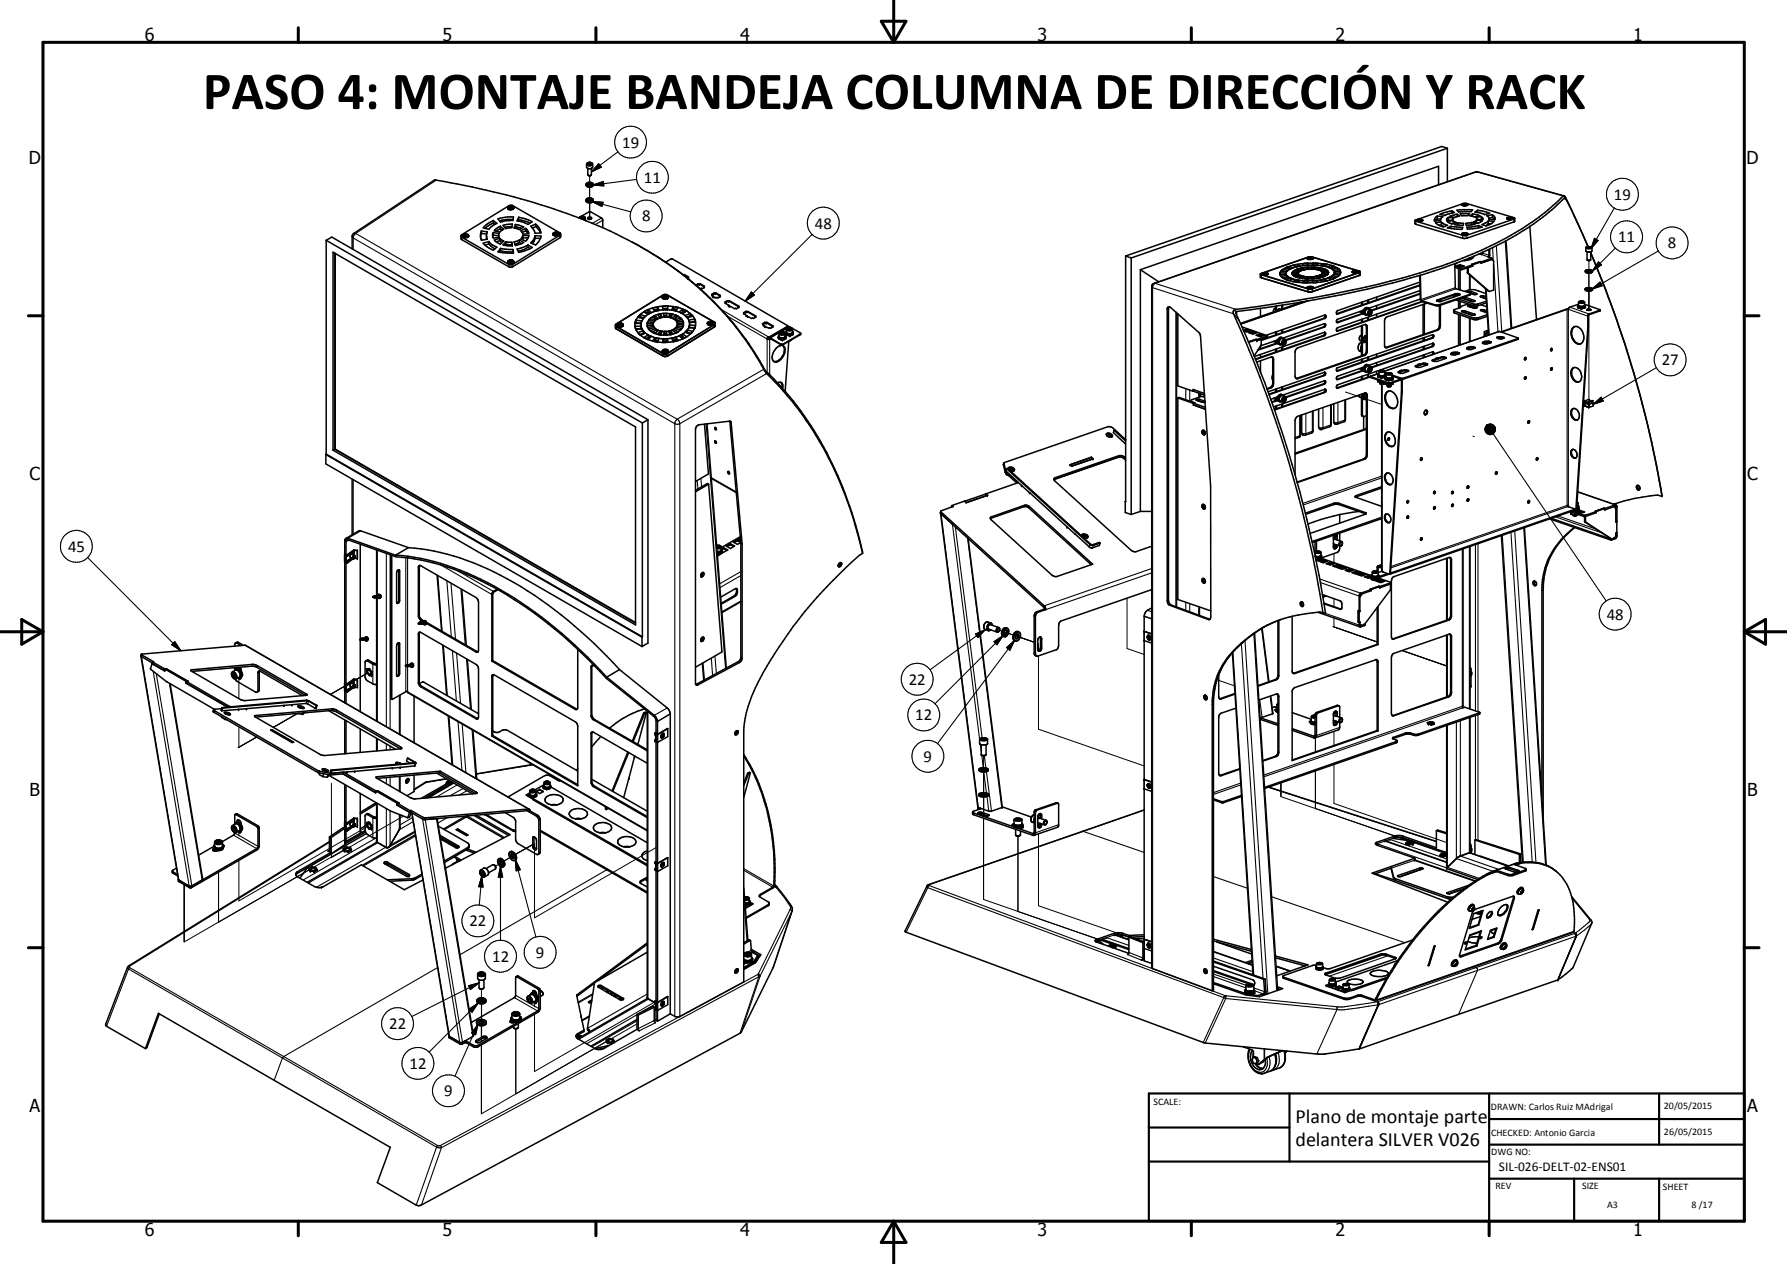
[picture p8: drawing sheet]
<svg xmlns="http://www.w3.org/2000/svg" width="420mm" height="297mm" viewBox="0 0 420 297" stroke-linecap="round" stroke-linejoin="round" font-family="sans-serif">
<defs><g id="words">
<text font-size="12.6" x="47.7" y="25.6">PASO 4: MONTAJE BANDEJA COLUMNA DE DIRECCIÓN Y RACK</text>
<g font-size="4.7">
<text x="304.6" y="263.9">Plano de montaje parte</text>
<text x="304.6" y="269.3">delantera SILVER V026</text>
</g>
<g font-size="4.2">
<text x="34" y="9.6">6</text>
<text x="104" y="9.6">5</text>
<text x="174" y="9.6">4</text>
<text x="244" y="9.6">3</text>
<text x="314" y="9.6">2</text>
<text x="384" y="9.6">1</text>
<text x="6.8" y="38.7">D</text>
<text x="410.6" y="38.7">D</text>
<text x="7" y="112.9">C</text>
<text x="410.8" y="112.9">C</text>
<text x="7" y="187.1">B</text>
<text x="410.8" y="187.1">B</text>
<text x="7" y="261.4">A</text>
<text x="410.8" y="261.4">A</text>
<text x="34" y="290.4">6</text>
<text x="104" y="290.4">5</text>
<text x="174" y="290.4">4</text>
<text x="244" y="290.4">3</text>
<text x="314" y="290.4">2</text>
<text x="384" y="290.4">1</text>
</g>
<g font-size="3.9">
<text x="146.3" y="34.7">19</text>
<text x="151.4" y="43">11</text>
<text x="379.5" y="46.9">19</text>
<text x="150.9" y="52">8</text>
<text x="191.6" y="53.7">48</text>
<text x="380.4" y="56.9">11</text>
<text x="392.2" y="58.4">8</text>
<text x="390.7" y="85.9">27</text>
<text x="16" y="129.7">45</text>
<text x="377.8" y="145.6">48</text>
<text x="213.7" y="160.9">22</text>
<text x="215.2" y="169.3">12</text>
<text x="217.2" y="179">9</text>
<text x="110.4" y="217.7">22</text>
<text x="115.7" y="226">12</text>
<text x="126" y="225.1">9</text>
<text x="91.5" y="241.9">22</text>
<text x="96.3" y="251.2">12</text>
<text x="104.5" y="257.6">9</text>
</g>
<text font-size="3.1" x="352.4" y="275.2">SIL-026-DELT-02-ENS01</text>
<g font-size="2.4">
<text x="271.2" y="259.7">SCALE:</text>
<text x="350.6" y="260.8">DRAWN: Carlos Ruiz MAdrigal</text>
<text x="391.2" y="260.6">20/05/2015</text>
<text x="350.6" y="267">CHECKED: Antonio Garcia</text>
<text x="391.2" y="266.7">26/05/2015</text>
<text x="350.6" y="271.4">DWG NO:</text>
<text x="351.6" y="279.3">REV</text>
<text x="372" y="279.4">SIZE</text>
<text x="391" y="279.6">SHEET</text>
<text x="377.9" y="283.8">A3</text>
<text x="397.7" y="283.8">8 /17</text>
</g>
</g></defs>
<g fill="none" stroke="#000" stroke-width=".24">
<path d="M138.6 41.3v2.3M138.6 44v3.3M138.6 47.7v3.5M373.6 61.3v2.5M373.6 64.2v3.9M373.6 68.4v4.4M373.6 74v20.5M316.3 92.1l8.6 2.9M349.6 99.9v2M349.8 99.9v2.2M346.3 102.5l.4 .1M313.6 128.3v.6"/>
<path d="M313.6 130.1v2.1M56.2 159.3v4.9M86.5 158.1l-8.8 5.1 8.7-5M234.7 148l.9 .3M236 148.5l2.2 .7-1.9-.6M238.7 149.4l4.5 1.5-4.2-1.4M244.1 151.3l.1 1.7M244.2 154.2v17.2l24.8 8.6M265 140.6v11.8l4 1.4M286.5 159.9l3.7 1.3M313.4 147.2l10.4 3.6M313.6 147.3l10.2 3.6"/>
<path d="M313.6 140.7v1.9M313.6 145.2v2.1M329.6 152.9l10.5 3.6-10.4-3.6M56.2 170.8v4.8l4.1-2.4-4.3 2.5M69.9 167.7l-5.6 3.2 5.6-3.2M231.3 177.6v3.4M309.3 173.4v3.3M313.6 179.6v9.2l26.5 9.2M313.6 169.8v.5M313.6 171.9v3.3M56.2 195.4v1.1M77.9 184.1v17.4l17-9.7"/>
<path d="M81.7 199.2l-38.4 22.2v-13.5M86.5 194.2l-30.3 17.5v-9.5M107.5 184.4l-4.9 2.9M125.6 198.2l-4.4 2.6 4.5-2.6v17.5l28.6-16.5M231.3 192.3v19.1l30.3 10.5M231.3 181.4v5.5M231.3 187.3v4.3M231.3 180.9v.1M231.3 187.3v3.7M239.3 196.5v17.7l26.1 9M244.2 193.8v.6M244.2 196v16.9l21.2 7.3"/>
<path d="M301.1 183.9v3.3l38.4 13.3M301.2 183.9v3M309.3 181.1v8.9M51.4 204.9v11.8M117.8 202.7l.3-.1-1.6 .9M120.6 201.2l.2-.2-2.3 1.4M113.2 232.5v3M113.2 235.9v4.7M125.7 235.5v1.1M154 235.4l-28.3 16.4v-13.5M269 224.5h.1M113.2 241v3.7"/>
<path d="M143.5 244.2l-30.3 17.5v-16.2M149.8 240.6l-28.5 16.4v-15.2"/>
</g>
<g fill="none" stroke="#000" stroke-width=".35">
<path d="M138.2 39.5l.3 .2 .6-.2M138.2 39.5l-.3-.3v-.6a.77 .77 0 0 1 .7-.5 .77 .77 0 0 1 .7 .4v.7l-.2 .3M138.2 39.5v1.5l.2 .3 .6-.1M138.5 38.3v.4M138.5 38.3l-.3 .2 .1 .2 .5 .1 .2-.2-.1-.2M138.5 38.3l.4 .1M138.5 38.7h.1M138.5 38.7h.3M138.9 38.4v.3M139.1 39.5l-.1 1.7M340.3 34.8v7.9M340.3 34.8l-74.3 25.8"/>
<path d="M340.3 34.8l-1.3-.4-74.3 25.8M76.7 56.5l1.3-.8 74.3 42.9M76.7 56.5v50.2M76.7 56.5l74.3 42.9M78.3 59.3l71.1 41v46.6l-71.1-41.1zM78.7 59.5v46.1l70.7 40.8M78.8 59.6v45.9M108.5 55.2l11.2-6.9 .4-.1 .4 .1 11.1 6.4 .2 .3-.2 .3-11.3 6.9-.7-.1-11-6.3-.2-.3zM108.8 55.4a.82 .82 0 0 0 1.4 .1l-.1 .1M108.8 55.4l.1 .2M108.8 55.5l.1 .1M108.9 55.3l-.1 .1"/>
<path d="M108.9 55.6l.1 .2M109.5 55.2l-.2 .2 .2 .1M109.5 55.2l.3 .1-.1 .2h-.3M109.5 55.2v.3M109.5 55.5h.1M110.1 55.7l-.1 .1M110.1 55.3l.1 .2M110.1 55.5a.83 .83 0 0 1-1.2 .1M110.2 55.4l-.4-.4h-.5l-.4 .2-.1 .2M113 55.9l.4 .5M113.2 54.3l1.4 .2-.2 .5M113.2 54.3v.6"/>
<path d="M113.2 54.3l-.2 1.5M113.2 54.9l1.2 .1M113.2 54.9l-.2 .9M113.6 57.1l1.3-.3 .8 .7 1.1 .6-.8 .7-1.4-.7zM113.9 53.2l.7-.6 1.4-.8 .8 .7-.7 .4-1.2 1-1.3-.3zM114.4 55.4l.1 .9M114.4 55l.2 1.2-1.4 .3-.2-.7M114.9 56.8l.1 .5M115 57.3l.7 .8 .7 .4M115 57.3l-1 .3M116 54.7l1.3 .2v.9M116 54.7l-.2 .5 .2 .8 1.3-.2v-.3"/>
<path d="M116 54.7v.5M116 55.2l1.3 .2M116 55.2l-.1 .4M116 51.8v.6M116 52.4l.4 .3M116 52.4l-1.9 1.3M116.4 54l1.2-.8 .8 .6-.9 .8-1.3-.4zM117.1 51.4l2.4-.4h1.2l-.1 .8-1.5 .1-1.4 .3zM117.5 56l.9 .6-.8 .8-.9-.6M117.5 56v.6M117.5 56.6l.6 .4M117.5 56l-1.3 .4 .5 .4"/>
<path d="M117.5 56.6l-.8 .2M117.6 53.2l.1 .6M117.7 58.9l1.4 .3h1.5M117.7 58.4l-.6 .8 3.6 .3-.1-.9M117.7 58.4l2.9 .2M117.7 58.4v.5M117.7 58.9l-.2 .3M117.7 53.8l.4 .3M117.7 53.8l-1 .6M118.3 53l2.2-.3-.2 .8-1.4 .2zM118.7 57.7l1.8 .1M118.9 56.8l1.4 .1"/>
<path d="M118.9 56.8v.6M118.9 57.4l1.4 .1M118.9 56.8l-.6 .8 .4 .1M118.9 57.4l-.2 .3M119.4 48.9a.65 .65 0 0 1 .8-.5 .65 .65 0 0 1 .5 .7l-.1 .1M119.4 48.9l.2 .3M119.4 48.9l.1 .2a.94 .94 0 0 0 1.2-.1M119.9 48.7v.2M120.2 48.7v.2M120.2 48.7l.1 .1-.3 .2-.2-.1 .1-.2M120.2 48.9h-.2M120.2 48.7h-.3"/>
<path d="M120.2 48.9h.1M120.3 56.9l.2 .9M120.3 56.9v.6M120.3 57.5l.1 .3M120.4 53.3l-1.8 .1M120.6 58.6v.6M120.6 59.2l.1 .3M120.6 51.6h-1.3l-1.8 .3M120.7 48.7a.56 .56 0 0 1-.2 .6 .56 .56 0 0 1-.6 0l-.4-.2M120.9 56.9l1.2-.5 1 .6-1.9 .7zM121.2 52.7l1.9 .6-1 .7-1.2-.4zM121.2 52.7v.6"/>
<path d="M121.2 53.3l1.4 .4M121.2 53.3l-.1 .3M122 51.6l-.2 .3M122 51.1l2.2 .5 .9 .5-.9 .6-1.2-.5-1.4-.3zM122 51.1v.5M122 51.6l2.7 .8M122.1 57l-1 .4M122.1 56.4v.6M122.1 57l.5 .3M122.5 54.2l1.1-.5 .6 .7 .2 .5-1.4 .1zM123 55.3l1.4 .1-.8 1.2-1.1-.4zM123 55.9l-.2 .4"/>
<path d="M123 55.3v.6M123 55.9h1.2M123.6 53.7v.6M123.6 54.3l.6 .6M123.6 54.3l-.8 .3M124.2 57.6l.9 .6-.4 .2M124.2 57.6v.5M124.2 58.1l.5 .3M124.2 57.6l-2.6 .9 .4 .8 1.1-.2 1.6-.7M124.2 58.1l-.9 .5-1.5 .5M124.8 53.2l1.1-.5 .9 .9 .4 1.1-1.4 .1-.2-.6zM125.8 56h1.3"/>
<path d="M125.8 55.4l1.4 .1-.4 1.1-.9 1-1.1-.5a2.73 2.73 0 0 0 1-1.7zM125.8 55.4v.6M125.8 56l-.6 1.3M125.9 52.7l.1 .6M126 53.3l-.8 .3M126 53.3l.8 .8 .3 .6M130 54.9l.2 .4M130 54.9l.1 .4M130 54.9a.8 .8 0 0 1 1.3 0M130.1 55.3l.1 .1M130.5 54.9v.1M130.8 54.8l.1 .2-.3 .1-.1-.2"/>
<path d="M130.8 54.8v.2M130.8 54.8l-.3 .1M130.8 55l-.2 .1M131.3 55.2l-.1 .1M131.3 54.8l.1 .1M131.3 54.9l.1 .1M131.3 55a.81 .81 0 0 1-1.3 .1M131.4 55l-.5 .4-.7-.1M131.8 55l.1 .5-.3 .4-11.3 6.9-.7-.1-11-6.4-.2-.2v-.6M136.3 51.1l-.1 .1M136.3 51.1a.95 .95 0 0 1 1.2-.1l.1 .8M136.3 51.1l-.3 .1"/>
<path d="M136.6 50.8l2-1.1 .3 .1 2.5 1.4 .3 .3v2M136.8 51l-.3 .1 .1 .3h.4l.3-.1-.1-.2M136.8 51l.4 .1M136.8 51.3l-.1 .1M136.8 51v.3M136.8 51.3l.3 .1M137.2 51.1v.2M137.6 51.6l.1 .3M137.7 51.9a92.6 92.6 0 0 1 22.9 12.7M137.7 51.9a167.8 167.8 0 0 0-35.6-9.6l-19.1 12.7-.2 .5v3M137.8 43.3a1 1 0 0 0 1.7 .1M137.8 47a1 1 0 0 0 1.7 .1"/>
<path d="M137.9 46.8a1.19 1.19 0 0 1 1.6 .1 .9 .9 0 0 1-.6 .8 .9 .9 0 0 1-1-.3zM138.2 51.4l.3 .2 .6-.2M138.2 46.9l.4-.2 .4 .2a.4 .4 0 0 1-.4 .4 .4 .4 0 0 1-.4-.4zM138.2 51.4l.3-.2 .6 .2M138.2 51.4a.43 .43 0 0 1 .4-.4 .43 .43 0 0 1 .5 .4M138.2 47.1l.3-.2 .6 .2M138.9 43.3l-.4-.1-.3 .2M138.9 41.2h-.5M139 43.2l-.1 .1M139 43.2a.42 .42 0 0 0-.5-.2 .42 .42 0 0 0-.3 .5l.5 .1 .4-.2M139.1 43.2v.2M139.1 43.2l.2-.1 .1 .1a.84 .84 0 0 1-.5 .8 .84 .84 0 0 1-1-.3l-.1-.4"/>
<path d="M139.1 43.2l-.2 .1M139.3 43l-.1 .1M139.3 43l-.3 .2M139.3 43a1 1 0 0 0-1.5 .3M148.6 56.9a93.1 93.1 0 0 1 12 7.7M333.1 51.8v.1M333.1 51.9h.1M333.1 51.7l.1 .2M333.2 51.7l-.1 .1M333.2 51.8l.3 .1M333.6 51.6l-.5 .1M333.7 51.5l.5 .1"/>
<path d="M333.7 51.7h-.2h.5M333.7 51.7v.1M333.7 51.7h.3M333.8 51.5l-.7 .3M334 51.7v.1M334 51.5l.4 .1M334.3 51.6l.2 .2a1.28 1.28 0 0 1-1.3 .1M334.3 51.9h-.3M334.5 51.7l-.1 .1M334.5 51.8l-.4 .1h-.9M334.5 51.7v.2M337.5 52.3l1.4-.1 1.4 .8-1 .3-1.4-.6z"/>
<path d="M337.9 50.8l1.3 .1-.3 .3-.2 .7M337.9 50.8a1.14 1.14 0 0 0-.6 1.1h1.4M337.9 50.8v.6M337.9 51.4l.8 .1M337.9 51.4l-.5 .5M338.2 43.4v-4.3l-70.1 24.3M338.7 51.7v.2M338.9 52.2v.7M338.9 52.9l.6 .4M338.9 52.9h-.6M339.8 50.6h-.1M340.3 52l1.4-.1 .7 .4-1 .3z"/>
<path d="M340.3 53.6l.8-.4 2.8 .2-.1 .5zM340.3 51.2l.2-.1 1.3 .1-.3 .5-1.4 .1zM340.5 51.1v.7M340.5 51.7l.1 .1M341.1 53.2l.1 .5M341.3 52.6h.2M341.4 49.5v.6M341.4 49.5l.6 .5-2.3 .6M341.4 49.5l-2.9 .9 1.2 .2M341.7 51.9v.6M342 52.7a2.94 2.94 0 0 1 2.1-.2l-.1 .5zM342.5 49.4l3.7-.1-.3 .4-3 .1z"/>
<path d="M342.6 50.3v.6M342.6 50.3l.6 .5-.7 .1M342.6 50.3l-1.7 .5 1.1 .3 .5-.2M342.8 52.4v.5M343.3 50.2h2.2l-.4 .5h-1.4zM343.7 54.9v.2M343.7 55.1l1.1 .1M343.7 55.1l.2-.3a.87 .87 0 0 1 1.1 .2l-.3 .1M343.7 48.3v-.3l.3-.2h.8l11.3 3.5M343.7 55l1.2 .2 .2-.2M343.9 47.9l.7-.1 .5 .2M343.9 47.9l-11.1 3.8-.1 .8 .2 .2 11.5 3.3 11.7-3.9v-.8"/>
<path d="M344.3 48v.1M344.3 54.9v.1M344.3 54.9l-.1 .1 .4-.1M344.3 54.9h.3M344.3 48l-.1 .1 .4-.1M344.3 48h.3M344.6 48v.1M344.6 54.9h.1M344.9 53.4l1.5-.1a2.57 2.57 0 0 1 2.1 .1l-3.5 .4zM345.1 48a.85 .85 0 0 1-1.4 .1M345.1 54.9v.1M345.1 55l-.1 .1"/>
<path d="M345.1 48a1.26 1.26 0 0 1-1.4 .1M345.6 50.7a1.79 1.79 0 0 1 2-.1l.3 .1a2.31 2.31 0 0 1-2 .1zM346 52.3v.5M346 52.3l-1.4 .2 .2 .5 1.3-.2M346 52.3l.9 .3-.8 .2M346.2 50.3v.5M346.4 52.2l.8-.5 1.3 .1-1.1 .7zM347 51.1l1.3-.2 .3 .4v.3h-1.4zM347.2 51.7v.7M347.2 52.5h.3M347.4 49.4l-.6 .4 2.3 .6M347.4 49.4v.6"/>
<path d="M347.4 49.4l2.9 .7-1.2 .3M347.7 53v.6M348.3 50.9v.7M348.3 51.6h.1M348.3 51.6h-.1M348.4 52.8l.7-.3a2.51 2.51 0 0 1 2.2-.5l-.7 .6a2.15 2.15 0 0 1-2.2 .2zM348.6 59.3l-.3 .5-.5-.2M349 50.4h.1M349.9 52.6h.5l-.1 .1M349.9 51.9v.7M349.9 52.6l-.6 .5M350.1 58.6v1.4l-.2 .4 .9 .3"/>
<path d="M350.3 58.5v1.6l-.2 .4M350.8 50.5l.6 .5 .1 .6h-1.4v-.3M350.8 50.5l-1.2 .2 .5 .6M350.8 50.5l.1 .6M350.9 51.1l-.8 .2M350.9 51.1l.5 .5M354.1 56.6l1.3 20.5M354.3 51.3l.1 .1zM354.9 51.2v.1M354.9 51.2h-.2l.5 .1v-.1M354.9 51.2h.3M355.2 51.2v.1"/>
<path d="M355.7 51.3l-.4 .1a.58 .58 0 0 1-.9-.2l1-.1h.2v.3M355.7 51.2l-.1 .2-.4 .2-.8-.2M356.1 51.3l-11.5 4.1-.7-.1-11.2-3.4M359.7 53.3l1.6 21.8M367.7 46l-20.6-5.7-75.8 26.3-.4 .4-.1 160.5 14.2 5.3M372.9 58.1l.4-.1 .9 .1 .1 1-.6 .1-.8-.1zM373.2 59.2v1.9M373.3 58.1v.2M373.4 58l-4.3-9.6-1.2-1.9a68.1 68.1 0 0 1-23.5 14.6l-2.4 .9M373.4 58l-5.2-11.3a.64 .64 0 0 0-.7-.6 64.4 64.4 0 0 1-21.4 13.6 162.9 162.9 0 0 1-32.7 9.4l-9.5 1.7-13.3 1.9-.6 .4v.6a272.6 272.6 0 0 1 21.1 70.4M373.7 58l.3 .1-.1 .2-.7-.1 .1-.1M373.7 58l-.4 .1"/>
<path d="M373.7 58v.3M374 59.2v1.8l-.2 .2M374 59.4l3.5 8.6 2.6 7.2M374 59.4l4.2 10.5M119.4 61.5l.1 .2 .3 .1M119.4 61.6a.9 .9 0 0 0 1.2 .2M119.4 61.5v.1M119.4 61.6l.3 .3M119.5 61.3l.6-.2 .7 .4M119.5 61.3l-.1 .2M119.5 61.6l.5 .3M119.7 61.2l-.2 .2"/>
<path d="M119.9 61.4v.2M119.9 61.1l-.2 .1M120 61.6h.2M120 61.1l.7 .2M120.2 61.3l.1 .3h-.3l-.2-.1 .1-.1M120.2 61.3v.3M120.2 61.3l-.3 .1M120.7 61.3l.1 .2M120.7 61.6l-.2 .2-.6 .1M120.8 61.4v.2M120.8 61.5l-.1 .2-.5 .2M120.8 61.6l-.1 .2"/>
<path d="M120.8 61.6l-.2 .3M145.1 76.5l.5 .3 .7-.2M145.1 76.3v.2M145.1 76.5l.3 .3M145.1 76.4l.1 .1M145.2 76.2l-.1 .2M145.2 76.5l.5 .3M145.7 76.2l-.1 .2 .1 .1M145.7 76.2v.3M145.7 75.9l-.3 .2-.3 .3M145.9 76.4l.1 .1M145.9 76.2l.2 .1-.4 .2"/>
<path d="M145.9 76.2v.2M145.9 76.4l-.2 .1M145.9 76.2h-.2M146 75.9l.4 .2 .1 .4M146 75.9l-.7 .2M146.1 76l.4 .2M146.5 76.5h-.1M146.5 76.5l-.6 .3M146.5 76.5l-.1 .2a.89 .89 0 0 1-1.3-.2M146.5 76.5l-.2 .2M149.3 76.7l.2 .8M149.3 76v.7"/>
<path d="M149.3 76.7l1.4-.1 .1 .6-1.3 .1M149.5 75.2l1.4 .2M149.5 75.2l.1 .6M149.5 75.2l-.2 .8M149.5 77.5l.4 .6M149.6 75.8l1.1 .2h-1.4M149.6 75.8l-.1 .2M149.9 78.1l.7 .7M149.9 74.5l1.3 .3M149.9 74.5l-.4 .7M150.6 78.8l.8 .5M150.6 73.9l-.7 .6"/>
<path d="M150.6 74.5l-.2 .1M150.6 73.9l1.2 .4M150.6 73.9v.6M150.6 74.5l.7 .2M150.9 77.2l-1.4 .3M150.9 75.4a1.97 1.97 0 0 0 0 1.8M150.9 77.2l.3 .6M151.2 77.8l.6 .5M151.2 77.8l.1 .5M151.2 77.8l-1.3 .3M151.2 74.8l-.3 .6M151.3 78.3v.1"/>
<path d="M151.3 78.3l-.9 .3M151.4 73.3l1 .6M151.4 79.3l.9 .5M151.4 73.3l-.8 .6M151.8 78.3l1.4 .7M151.8 78.3l-1.2 .5M152.3 76.1v-.5l1.4 .2-.1 .9M152.3 72.8v.6M152.3 72.8l.9 .6M152.3 73.4l.4 .3M152.3 72.8l-.9 .5M152.3 73.4l-.4 .2"/>
<path d="M152.3 79.8l1.1 .3M152.4 79.3l.3 .1M152.4 79.3v-.6l-1 .6M152.4 79.3l-.5 .3M152.7 73.7l-1.5 1.1M152.9 74.8a1.88 1.88 0 0 0-.6 2.2l1.4-.3-.1-.2M152.9 77.7l1.2-.5-.5-.8-1.4 .1 .5 1 .9 .7M152.9 74.8v.5M153.2 79l-.9 .8M153.2 73.4l-.5 .3M153.2 79l.8 .4M153.4 72.4l.6 .8"/>
<path d="M153.4 74.5l1.9-.8 .4 .9-1.3 .5zM153.4 72.4l-1.1 .4M153.8 77v.3M153.8 77l1 .6-.8 .8 .1-.2M153.8 77l-1.2 .3 .1 .3M153.9 75.5l-.3 .6h-1.4v-.3M154 74.2l.8 .6-.8 .6M154 74.2l-1 .5-.4 .5 1.2 .3 .3-.2-1.2-.5M154 74.2v.5M154 79.4l1 .1M154 79.4v.5M154 79.4l-.6 .7"/>
<path d="M154 74.7l.3 .2M154 74.7l-.1 .1M154 73.2l-.8 .2M154 79.9l.7 .2M154 79.9l-.2 .3M154.4 77.5l-1 .6 1.9 .6 .4-.8M154.4 77.5l1.2 .4M154.4 77.5v.5M154.6 72.7v-.6l.4 .8M154.6 72.7l-.8 .2M154.6 72.7l.1 .3M155 72.9l-1 .3"/>
<path d="M155 79.5l.9 .1M155 79.5l-.4 .9M155 78.7h1.8M155.2 78.4v-.6l-.6 .8 .4 .1M155.2 78.4h.3M155.2 78.4l-.2 .3M155.3 73.7l.1 .6M155.4 77.8h1.9M155.4 74.3l-.4 .1M155.4 74.3l.1 .3M155.7 69.8a.7 .7 0 0 1 .8-.4 .7 .7 0 0 1 .6 .6M155.7 69.8l.2 .3"/>
<path d="M155.8 72l-2.4 .4M155.8 72l.1 .8M155.8 69.9l.6 .3 .6-.2M155.9 72.5h1.1M155.9 72.8h1M155.9 72.8l-.9 .1M155.9 79.6v.6M155.9 79.6l-.1 .9M156 73.7l.2 .8 1.4 .1 .6-.8-2.3-.1-1.3 .2 .6 .8 1.1-.2M156.2 74.2h.5M156.2 78.5h.5M156.2 78.5v.3"/>
<path d="M156.2 69.7v.2M156.3 69.9h.2M156.5 61.6l1.2-.7h.4l27.1 15.6v.3l-4.3 2.5 4.6-2.5 2.7 1.5v.3l-4.1 2.4M156.5 69.6l.1 .3-.4-.1v-.1M156.5 69.6v.3M156.5 69.6l-.3 .1M156.7 78.5v-.6l.1 .8M156.7 78.5v.2M156.8 73.7l-.1 .8M156.9 72.8l1 .1M157 71.9l-1.2 .1M157 71.9l-.1 .9"/>
<path d="M157 71.9l2.5 .4M157 69.7l.1 .1a.74 .74 0 0 1-.6 .5 .74 .74 0 0 1-.8-.5M157.1 69.8l-.1 .2M157.1 70l-.2 .2M157.6 73.7l1.9 .6-1.1 .7-1.2-.5zM157.6 73.7v.6M157.6 74.3h.3M157.6 74.3l-.2 .3M157.6 77.7l.6 .8-2.2 .3 .2-.9v.6M157.6 78.3l-.2 .1M157.6 77.7v.6M157.6 78.3l.3 .3"/>
<path d="M157.9 79.5l-2 .1M157.9 72.9l.9 .2M157.9 79.5l.4 .8M158.3 72.6v-.5l-.4 .8M158.3 72.6l-.2 .3M158.3 72.6l.8 .2M158.4 77.4l1.1 .6-1.9 .7-.4-.8 .4-.2M158.4 77.4l-.9 .4M158.4 77.4v.5M158.7 78l.3 .2M158.8 79.2l-.9 .3M158.8 73.1l.9 .2"/>
<path d="M158.8 79.2l.7 .8M158.8 79.2l.1 .6M158.9 79.8l-.8 .2M158.9 79.8l.2 .3M158.9 74.6l.1 .1M158.9 74.6v-.6l-.8 .8 .7 .4M158.9 74.6l-.2 .2M159 75.4l.3 .6 1.4-.1-.1-.3M159 76.9l1.3 .3-1.4 1-.8-.6 .7-.5M159 76.9v.4M159.2 74.2l1.1 .9-1.3 .3-.2-.2 1.1-.5M159.3 76.3h1.4l-.2 .6-.6 .7-1.1-.5 .2-.2"/>
<path d="M159.3 76.3l-.3 .7M159.3 76.3v.3M159.5 72.3l1 .3M159.5 72.3l-.7 .8M159.7 78.9l-.9 .3M159.7 73.3l.4 .2M159.7 78.9l.8 .7M159.9 74.7l.3 .2a1.72 1.72 0 0 1 .4 1.9l-1.4-.2v-.9l1.4-.2v.4M159.9 74.7l.1 .4M160.1 73.5l.4 .2M160.5 78.5l1 .6M160.5 78.5v.6"/>
<path d="M160.5 79.1l.5 .3M160.5 78.5l-.8 .4M160.5 79.1l-.4 .2M160.5 73.7l.6 .5M160.5 79.6l-1 .4M160.5 72.6l1 .5M160.5 72.6l-.8 .7M160.5 72.6l.1 .6M160.6 64.6a75.1 75.1 0 0 1 10.2 9.6 99.1 99.1 0 0 1 9.4 13.6 82.2 82.2 0 0 1 22.2 40.6l.4 1.6M160.6 73.2l.4 .2M160.6 73.2l-.5 .3M160.6 64.6l1.1 .8"/>
<path d="M160.9 64.5l1 .6-.2 .1M160.9 64.7v.1M160.9 64.5v.2M160.9 64.5l-.2 .1M160.9 64.7l.8 .5M161.1 74.2l.5 .5M161.1 78.1l1.2 .4M161.1 78.1l-.6 .4M161.5 73.1l-1 .6M161.5 79.1l-1 .5M161.5 73.1l.8 .6M161.6 77.6l-.5 .5"/>
<path d="M161.6 78.1l-.1 .1M161.6 74.7l.4 .5M161.6 77.6l1.3 .3M161.6 77.6v.5M161.6 78.1l.9 .3M161.7 65.2v.2M161.7 65.2l.2 .2h-.2M161.7 65.4l2.2 1.8M162 77l-.4 .6M162 75.2l.1 .6M162 77l1.4 .2M162.1 75.8v1.2"/>
<path d="M162.1 77h1.3M162.3 73.7l-1.2 .5M162.3 73.7v.5M162.3 73.7l.6 .6M162.3 78.5l-.8 .6M162.3 74.2l-.8 .3M162.3 74.2l.2 .2M162.9 77.9l-.6 .6M162.9 74.3l.4 .7M162.9 74.3l-1.3 .4M163.3 75l.2 .3v1.2M163.3 75l-1.3 .2"/>
<path d="M163.3 75l.1 .5M163.4 77.2l-.5 .7M163.4 75.5v.2M163.4 75.5l-1.3 .2M163.5 76.5l-1.4-.1-.1 .6M163.5 76.5l-.1 .7M163.5 75.7l-1.4 .1M163.6 67.1h.3M163.9 67.1v.1M163.9 67.1l-.1 .1M163.9 67.2a72.8 72.8 0 0 1 16.3 20.2 79.1 79.1 0 0 1 21 36l1.6 6.6M164.2 66.7l.2 .1"/>
<path d="M164.2 66.7v.1M164.2 66.8l.2 .2M164.2 66.7l-.6 .3M164.2 66.8l-.4 .3M164.4 66.8v.2M164.6 66.7l1 .6-.2 .1M164.6 66.8l-.2 .2M164.6 66.7v.1M164.6 66.7l-.2 .1M164.6 66.8l.9 .6M165.4 67.4l.2 .2-.5 .3-.6-.1M165.4 67.4l.1 .2"/>
<path d="M166.4 75.9l.1 .3 .7 .1M166.4 75.9l.2 .4M166.4 75.8a.69 .69 0 0 1 .8-.3 .69 .69 0 0 1 .5 .7M166.4 75.8a.53 .53 0 0 0 .2 .6 .53 .53 0 0 0 .6 0M166.4 75.8v.1M166.8 75.8l.1 .2M167.1 75.8l.2 .1-.1 .1-.2 .1-.2-.3M167.1 76h-.2M167.1 75.8v.2M167.1 75.8h-.3M167.1 76h.1M167.6 69.3l-.3 .1 .4 .2"/>
<path d="M167.6 69.3l-.1 .2M167.6 76.2l-.1 .1M167.7 69.6v.2M167.7 76.1l-.5 .2M167.7 75.8l-.1 .4-.4 .2M167.9 68.8l-.6 .4 .3 .1M167.9 68.8l.2 .2M167.9 68.8v.2M167.9 69l.2 .1M167.9 69l-.4 .3M168.1 75.9l.1 .6-.2 .3-11 6.9-.5 .1-.6-.1-11-6.4-.2-.2v-.8l11.5-7.1 .6 .1 11.3 6.4v.3l-.2 .3-11.1 6.8-.4 .1-.5-.1-11.2-6.6M168.1 69v.1"/>
<path d="M168.3 69l-.2 .1M168.3 68.8v.2M168.3 68.8l-.2 .2M168.3 68.8l1.1 .6-.2 .2M168.3 69l.9 .5M169.2 69.6v.2M169.2 69.6l.2 .1-.6 .3-.9-.1-.4-.2 .2-.1M170.7 71.1l-.2 .1 .9 .6M170.7 71.1l-.1 .2M171 70.7l.2 .1M171 70.7v.1M171 70.8l.2 .2"/>
<path d="M171 70.7l-.5 .3 .2 .1M171 70.8l-.4 .2M171.2 70.8v.2M171.4 71.8l-.2 .1 1.6 .7 .2-.2 .2 .2 .6-.4-.3-.1M171.4 71.8v.1M171.5 70.7l2.3 1.3-.3 .1M171.5 70.8l-.3 .2M171.5 70.7v.1M171.5 70.7l-.3 .1M171.5 70.8l2.1 1.3M173.5 72.1l.1 .2M175.1 73.6l-.3 .1 .8 .5"/>
<path d="M175.1 73.6l-.1 .2M175.4 73.2l-.6 .3 .3 .1M175.4 73.3l.2 .1M175.4 73.2l.2 .1M175.4 73.2v.1M175.4 73.3l-.4 .3M175.6 74.2l-.2 .1 1.3 .5 .2-.1 .3 .1 .5-.3-.2-.1M175.6 74.2l-.1 .1M175.6 73.3v.1M175.8 73.3l-.2 .1M175.8 73.2v.1M175.8 73.2l-.2 .1"/>
<path d="M175.8 73.2l1.9 1.1-.2 .1M175.8 73.3l1.8 1M177.5 74.4l.1 .2M179.5 76.2l-.2 .1 .5 .3M179.5 76.2v.2M179.8 76.6v.2M179.8 76.6l-.1 .1 .3 .3 .2-.1 .6 .2 .2-.1 .2 .2 .6-.4-.3-.1M179.9 75.9l.2 .2M179.9 75.7l-.6 .4 .2 .1M179.9 75.7l.2 .2M179.9 75.7v.2M179.9 75.9l-.5 .3"/>
<path d="M180.1 75.9v.2M180.3 75.9l-.2 .2M180.3 75.7v.2M180.3 75.7l-.2 .2M180.3 75.7l1.5 .9-.3 .1M180.3 75.9l1.3 .8M180.4 79.7h.6M180.5 79.6h.3M180.5 79.6l-.1 .1M180.7 79.2v.1M180.7 79.3l-.2 .3M180.7 79.2l-.3 .5"/>
<path d="M180.8 79.6l.2 .1M180.9 79.4l-.1 .2M181 79.6l2.7 1.5 .6-.2M181 79.6v.1M181.5 76.7l.1 .2M183 79.3l.3 .2M183 79.3h.1M183 79a.94 .94 0 0 0 .9 .5 .94 .94 0 0 0 .8-.5M183 79.2l.3 .3M183 79v.3M183 79.2a.95 .95 0 0 0 .9 .7 .95 .95 0 0 0 .9-.5M183.2 78.7l-.2 .3"/>
<path d="M183.3 78.1a.97 .97 0 0 1 1.3 .2v.7a.82 .82 0 0 1-1.4 0zM183.3 79.5l.4 .2 .8-.2M183.8 78.4l.3 .1M183.8 78.1l-.3 .1 .1 .3 .7-.1-.1-.3M183.8 78.1h.4M183.8 78.4l-.1 .1M183.8 78.1v.3M183.8 79.8h.2M184.2 78.1v.3M184.6 78.7l.1 .3M184.7 79.3l-.2 .2M184.7 79.4l-.2 .1"/>
<path d="M184.7 78.3v.1a1.02 1.02 0 0 0 1.7 .2l.1-.2M184.7 78.3v.1M184.7 79.2v.1M184.7 79v.3M184.7 78.2l.2 .2M184.7 79.2v.2M184.7 78.3h.1M184.7 79.3l.1 .1M184.8 78l-.1 .4M184.8 78a.98 .98 0 0 0 1.7 0M184.8 78.1l-.1 .1M184.8 78.2l.1 .3"/>
<path d="M184.8 79.4h-.1M184.9 78.4l.5 .3 .6-.1M184.9 78.5l.3 .2M184.9 77.8l-.1 .2M184.9 77.2l.4-.2 .9 .1 .1 1a.99 .99 0 0 1-1.3 .1zM185.2 76.7l-4.5 2.5M185.4 78.7h.4M185.5 77.1l-.3 .2 .1 .2 .4 .1 .3-.2-.1-.3M185.5 77.1h.4M185.5 77.4l-.1 .1M185.5 77.1v.3M185.5 77.4l.3 .1"/>
<path d="M185.6 78.8v.1M185.6 78.9h.1M185.7 78.9h-.1M185.9 77.1v.4M186 79.9l-.1 .1M186.2 78.5l-.2 .2M186.3 77.8l.2 .2M186.4 78.4l-.2 .2M186.5 78.2l-.1 .2M186.5 78v.4M186.5 78.3v.1M186.5 78.4h.1"/>
<path d="M188.2 78.4l-4.4 2.5-2.7-1.5-.4-.1M264.7 60.2l-.1 57.7M264.7 60.2l1.3 .4M266 60.6v60.3M268.1 63.4v56.8M268.1 63.4l4.3 2.8M274.6 72.2l.3-.1 .3 .2 6.7 5.8 .4 .9 2.3 35.2 .1 30.8-.2 .5-.3 .1-9.2-3.4-.4-.3-.2-.7v-68.7zM274.9 72.1l-.2 .5v68.5l.2 .7 .4 .4 9.2 3.3M276.5 73.4v69.2M276.9 73.8v16.9l3.6 1.2M290.7 73.2v.8M292 76.8l6 2.1"/>
<path d="M293.1 77.6l.6 .3M293.1 77.6l-.5 .3M293.1 77.3l1 .4-1 .3-.7-.2M293.1 77.3l-.7 .3M293.1 77.3v.3M293.6 78.2l1-.3 1 .3-1 .3zM294.6 78.1l.6 .2M294.6 78.1l-.6 .2M294.6 77.9v.2M295.3 78.8l1-.4 1 .4-1 .3zM295.5 79.8l-2 .5M295.5 79.8v.3"/>
<path d="M295.5 79.8l-1.9 .7M296.3 78.7l.6 .2M296.3 78.7l-.6 .2M296.3 78.4v.3M296.4 72.4v1.9M296.7 64.4l.1 .1zM297.4 64.3v.1M297.4 64.3h-.2h.5h-.1M297.4 64.3h.2M297.6 64.3h.1M298 78.9v.3l-2.5 .9M298 78.9l-2.5 .9"/>
<path d="M298.1 64.3l-.7 .3-.6-.2a.84 .84 0 0 1 1.3 0l-.5 .2-.8-.1M298.1 64.3v.2M299.9 72.4l-.4 .2-.1 .7M299.9 71.9v1.2M299.9 78v.7M300.1 71.9v1.2M300.1 78v.7M300.3 79.9v.7M300.4 79.9l-4 1.4v.7M300.8 72.6l.3 .1M300.8 72.6h-.1M300.8 72.6l-.4 .3"/>
<path d="M300.9 79.5l-.2 .3a.81 .81 0 0 0 .2 1.2M300.9 64.1v.4M300.9 64.1h1.5M300.9 64.5l.2 .4M301.1 79.4h.3M301.1 79.4l-.2 .1M301.1 63.7l-.2 .4M301.1 64.9l.5 .4M301.1 63.7l1.4 .1M301.2 79.3l-.3 .2M301.3 79.3l.5 .3M301.3 79.3l-.2 .1"/>
<path d="M301.4 79.4v.1M301.4 79.4a.85 .85 0 0 0-.7 .8 .85 .85 0 0 0 .5 .8h.1M301.4 79.4h.2M301.5 79.4a.86 .86 0 0 0-1.1 .5 .86 .86 0 0 0 .6 1.1M301.5 71.7v.9M301.5 77.5v.6M301.6 63.3l1.3 .2M301.6 63.3v.5M301.6 63.3l-.5 .4M301.6 65.3l.6 .3M301.7 79.5l9.7-3.4a.4 .4 0 0 1 .3 .4 .4 .4 0 0 1-.3 .4l-9.1 3.1M302.2 65.6l.8 .3"/>
<path d="M302.2 63l1.2 .2M302.2 65.6l1.2-.3v.5M302.2 63l-.6 .3M302.3 64.3v.1M302.3 64.3l.1 .1M302.4 64.4l-1.5 .1M302.4 64.1l-.1 .2M302.4 64.4l.1 .4M302.5 63.8l-.1 .3M302.5 64.8l.4 .3M302.5 64.8v.3M302.5 64.8l-1.4 .1"/>
<path d="M302.9 63.5l-.4 .3M302.9 65.1l1.1 .5M302.9 65.1l-1.3 .2M303 62.7l-.8 .3M303 62.7l1 .2M303 65.9l1 .3M303 62.7l.1 .4M303.4 63.2l-.5 .3M303.8 64.1h1.4v.2l-1.4 .1zM303.9 63.9l1.4 .1 .2-.2-1.3-.1v.2M304 66.2l.8-.5v.6M304 66.2l1 .1"/>
<path d="M304 62.4l.8 .3M304 65.6l1.6 .3M304 65.6l-1 .3M304.1 63.8l-.3 .5 .4 .5 1.3-.2-.3-.3M304.8 62.7l-1.4 .5M304.8 63.3l-.2 .1 1.1 .3 1.2-.3-.6-.5v.5M305 66.3l3.7 .1M305 62.1l.6 .4M305 62.1l.1 .6M305 62.1l-2 .6M305 63.5v-.3l1.1 .3-.7 .4M305.3 64.4l.7 .5-1 .3"/>
<path d="M305.3 64.4v.2M305.3 64.4l-1.4 .2 .9 .6M305.3 63.9l-.1 .3M305.6 65.9l1 .1M305.6 62.5l-.8 .2M305.6 65.9l-.6 .4M305.7 64.7v.2M305.7 64.7l1.2 .3-.6 .4h-.5M305.7 64.7l-1.1 .3M306 63l-.4 .1 .8 .3 1.1-.1M306.2 71l-14.5 5M306.2 62l.4 .4"/>
<path d="M306.2 62l-1.2 .1M306.4 64.9l1.1 .2M306.4 64.9v.4M306.4 64.9l-.8 .4M306.6 66h2M306.6 66l-.4 .4M306.6 66v.5M306.6 62.4l-1 .1M307.3 70.7l-15.6 5.4M307.3 65.1l-.4 .4M307.3 65.1h1.1M307.3 65.1v.4"/>
<path d="M307.4 67.5a.97 .97 0 0 0 1.4 .1l-.4-.3-1 .1a.95 .95 0 0 0 1.3 .1M307.4 60.7v.1M307.4 60.6v.2M307.5 61.8l-1.3 .2M307.5 61.8l3.6 .2M307.5 61.8v.5M307.5 61.8v.6M307.5 66l-.1 .5M307.5 62.3l2 .1M307.5 62.3l-.9 .1M307.7 62.8l.1 .4-.5 .1-.4-.4 2.4-.1 2.3 .5a3.1 3.1 0 0 1-2.3 0l.6-.4v.4M307.7 62.8l-2.6 .4-1.1 .6"/>
<path d="M307.7 62.8v.4M307.7 60.5l-.3 .1M307.8 60.5h.7M307.8 65.1l-.1 .4M307.8 60.5l-.4 .1M308 60.6l-.1 .1 .4-.1M308 60.6v.1M308 67.4v.2M308 60.6h.3M308 67.4l-.2 .1 .5-.1M308 67.4h.3M308.3 60.6v.1"/>
<path d="M308.3 67.4v.2M308.3 63.2l.1-.4v.4M308.4 60.5l.3 .2M308.5 60.5l.3 .1M308.6 62.3l.1-.5v.5M308.6 60.4l-1.1 .1-11.1 3.8v.9l11.2 3.4h.7l11.3-3.9 .2-.1v-.7M308.6 66l.1 .4M308.6 60.4l11.2 3.5M308.6 60.7l-.5 .2M308.7 60.7l-.5 .2-.8-.2 .6 .2M308.7 67.5v.1M308.8 60.6l-.1 .2-.4 .2-.9-.2"/>
<path d="M308.8 60.6l-.2 .1M308.8 65l.4 .4-2.4 .1-2.1-.4M308.8 65v.5M309.2 62.8l-.4 .4M309.5 65.9l-.9 .1M309.5 62.4h1M309.5 65.9l.4 .4M309.5 65.9l.1 .5M309.7 64.9l-1 .1M309.7 64.9l.8 .3-2.1 .3-.1-.4 .5-.1M309.7 64.9v.4M309.9 61.9l-.4 .5"/>
<path d="M309.9 66.3l-1.2 .1M310.2 62.9l.3 .1-.8 .4-2-.2M310.4 64.6v.3M310.4 64.6l1.2 .3M310.5 62.4l.9 .2M310.5 65.8l-1 .1M310.5 65.8l.6 .4M310.8 63.8l.1 .3M310.8 64.3l-.7 .5 1 .3 .3-.2M310.8 64.3v.2M310.8 64.3l1.4 .1M310.9 64.1l-.2 .4 1.2 .1 .2-.1"/>
<path d="M311.1 62v.5M311.1 63.1v.3M311.1 63.1l1.1 .6-1.4 .1-.1-.1 1.2-.2M311.1 62l-.6 .4M311.1 62l1.1 .1M311.1 66.2l-1.2 .1M311.1 63.1l-1 .4 .6 .3M311.4 62.6l.7 .1M311.4 65.6l.8 .4M311.4 65.6v.5M311.4 65.6l-.9 .2M311.4 76.1v.5l-.2 .2-8.9 3.1"/>
<path d="M311.4 78.1v.5l-.2 .2-16 5.6M311.5 74l.3 .3-.3 .5-15 5.2M311.5 74l.1 .4-.3 .4-14.8 5.1M311.5 74l-13.8 4.8M311.9 63.5l.5 .6M311.9 63.5v.3M312.1 65.4l1 .3M312.1 62.7l.6 .3M312.1 65.4l-.7 .2M312.2 62.1l.9 .3M312.2 66l-1.1 .2M312.2 62.1l-.8 .5"/>
<path d="M312.3 63.9l-1.4 .1v.2h1.4l.1-.1M312.3 63.9l.1 .2M312.3 63.9v.2M312.4 64.1a2.87 2.87 0 0 1-2.5 1.3l-.6-.5 1.1-.3M312.7 65.1v.5M312.7 65.1l-.6 .3M312.7 65.1l1.2 .2M312.7 63l.6 .2M313.1 62.4l.8 .3M313.1 62.4l-1 .3M313.1 62.4v.5M313.1 65.7l-.9 .3"/>
<path d="M313.3 63.2l.3 .3M313.3 64.8l-.6 .3M313.3 64.8l1.2 .2M313.6 64.5v.4M313.6 63.5l.2 .4M313.6 64.5l1.4 .1M313.6 64.5l-.3 .3M313.8 64.2h1.4M313.8 63.9v.3M313.8 63.9l1.4-.1v.3M313.8 64.2l-.2 .3M313.9 62.7l-1.2 .3"/>
<path d="M313.9 65.3l-.8 .4M313.9 62.7l.6 .3M314.3 75.7h.1M314.3 77.8h.1M314.5 63l-1.2 .2M314.5 63v.4M314.5 63l.5 .4M314.5 65l-.6 .3M315 63.4l.2 .8M315 64.6l-.5 .4M315 63.4l-1.4 .1M315.2 64.2l-.2 .4"/>
<path d="M318 64l.2 .1M318 63.9v.1M318 63.8v.1M318 63.9l.1 .1M318.1 63.8l.2-.2 1 .2M318.1 63.8l-.1 .2M318.2 64l.3 .1M318.5 63.6l-.5 .2M318.6 63.8h.2M318.6 63.8l-.1 .1h.2l.2-.1h-.1M318.6 63.8v.1M318.8 63.8v.1"/>
<path d="M318.9 63.6l.5 .2M319.3 63.9l-.5 .2-.7-.1M319.3 63.9l-.6 .2M319.4 63.8l-.1 .2-.5 .1h-.5l-.3-.2M319.4 63.8l-.1 .1M319.7 73.2l.4 .2M319.8 63.9l-11.5 4h-.6l-11.3-3.4M320.1 78.8a.68 .68 0 0 0-.5 .6 .68 .68 0 0 0 .5 .7M320.1 71v.7M320.1 73.1v.6M320.1 75.1v.6M320.1 76.5v7.2"/>
<path d="M320.3 71v.6M320.3 73v.7M320.3 75v.6M320.3 76.5v7.1M320.5 72.9v.6M320.5 79.4v.9M320.5 79.4h.1M320.5 79.5h.1M320.5 79.4v.2M320.6 72.9v.3a.65 .65 0 0 0 .4 .8h.1M320.6 72.9l-6.2 2.2-.2 .6 .3 .1 6.1-2.1M320.6 73.6l-6.3 2.1"/>
<path d="M320.7 73.2l.1 .5M320.8 73.7l.2 .3M320.8 73.7l.3 .3M320.9 79h.1M320.9 72.8l-.2 .4M320.9 79l-.4 .4M321 76.2l.3 .4v6.1l-.5 .7-16.1 5.5M321 79l.3 .1M321 79h-.1M321 79l-.5 .4M321.1 74h.1M321.1 72.5l-.2 .3"/>
<path d="M321.1 74h.5M321.3 79.5a.36 .36 0 0 0-.6 0 .36 .36 0 0 0 0 .6h.3l.3-.3M321.3 72.4l-.2 .1M321.3 72.4h.3M321.4 72.4a1.07 1.07 0 0 0-.3 1.6M321.4 72.3l.2 .1M321.4 72.3v.1M321.4 72.3l.4 .1M321.6 72.4v.1M321.6 72.4h-.2M321.6 72.3h-.5l-.5 .6M321.6 72.4h.1"/>
<path d="M321.7 72.4l-.3-.1-.3 .2M321.7 72.4h.1M321.7 70.5v.7M321.7 74.5v.7M321.8 72.4l.2 .2M322 73.1l.1 .3M322.1 73.4l.3 .1M322.1 73.4l-.3 .2M322.1 73l.3 .2v.3l-.3 .3-.3-.1v-.4zM323.7 69.8v.7M323.7 71.8v.7M323.7 73.8v.7"/>
<path d="M333.8 64.7l.3 6 3.3 1.1h1.2M333.8 66.3l-19.3 6.7-.3 .3 .1 .5M333.8 67l-19.5 6.7M333.9 67.1l-19.6 6.7M333.9 69.1l-11.4 3.9M333.9 69l-11.4 3.9M333.9 68.3l-12.1 4.1M334 70.3l-19.5 6.7-.3 .3 .1 .5M334 64.7l.1 5.7 .2 .3 3.1 .9 .8 .1 7.5-2.7M334.2 70.9l-19.9 6.9M334.4 70.9l-20.1 6.9M334.6 71.5v7.1"/>
<path d="M334.6 79.4v.7M334.9 71.4v7.1M334.9 79.3v.7M335.5 71.2l-9.7 3.5-.3 .6v6l.2 .3 .4 .1 11.9-4.1 .4-.3 .3-.7v-4.8M336.9 78.7l-.1 .5-.2 .2-22.3 7.7M337.9 70.7l.8 .2M337.9 70.7v-.2l4.3-1.5 1 .1v.2l-4.5 1.6M337.9 70.7h.1M338.4 70.5v.4M338.4 71.8v4.7l-.3 .8-12.4 4.4M338.5 70.5l.2 .4M341.7 69.8h.1"/>
<path d="M341.8 73l4.7 1.7h.9l2.3-.7M342 62l.3 5.8 3.3 1 .1 .2M342 62l.1 .1M342 62.8l1.7 .6M342 62.5l1.7 .6M342 62a158.6 158.6 0 0 1-17.5 5.2l-1.5 .4a300 300 0 0 1-32.2 5.6l-.2 .1v.3l.4 .9a259.7 259.7 0 0 1 14 38.9M342.3 62.5l1-.3 .9 .3-.9 .4zM342.3 61.8l.2 .1-.5 .2M342.4 70.5l4.3 1.4 .8-.1 2-.6M342.8 69.2l-.9 .4-.2 .2M343 70.3l4 1.2 2.5-.7M343.1 62.5v.3"/>
<path d="M343.1 63.2v4.9M343.1 70.7v1.7M343.1 73.9v7.3M343.1 72.1v.2M343.1 72.1l.3 .2-1.6 .6v.5l4.9 1.7h.9l2.1-.8M343.2 69.3h-1.2l-4.1 1.4M343.3 62.4l.6 .3M343.3 62.4l-.6 .3M343.3 62.2v.2M343.7 73.2l2.4 .9 .7-.2M343.7 73.2l.6-.2 2.5 .9M343.7 73.2h.1"/>
<path d="M343.7 63.1v.3M343.7 70l2.4 .9M344.1 70.1l2.2 .8M344.1 73.4l2.3 .7M344.3 69.8l2.5 .9M345 64.1l5.2 4.4M345 62.9v1.2M345 64.1l.2 .1M345 68.7l.2-.2h.7l1.3 .5M345.1 71.8l.7-.1 1.4 .5v.2a2.71 2.71 0 0 1-2-.4zM345.2 71.4l-2.1 .7M345.2 62.9v1.3"/>
<path d="M345.2 64.2l5 4.3M345.5 72.1h.1M345.6 60.6v.4M345.6 64.7v3.4M345.6 70.7l.5 .2M345.6 72.1h.1M345.6 73.9v.1M345.6 74.8v5.5M345.6 61l-1.7 .3M345.6 68.9l1.2 .3M345.6 72.1l1.2 .3M345.7 69l.8 .2 .7-.1"/>
<path d="M345.7 69l-.1 .3-7 2.5M346 62.1v.1M346 62.1l.2 .1M346.2 62.2v.3l-2.5 .9M346.2 62.2l-2.5 .9M346.4 60.3v.1M346.4 60.2l-.1 .4-.7 .4M346.8 70.7l-.7 .2M346.8 70.7h.1M346.8 73.9h.1M347.2 69v.1M347.2 72.2l.1 .1"/>
<path d="M347.5 68.3l1.9 .7M347.5 68.4l-.8-.3h-1.2l-1.1 .4M348.2 71.6l1.4 .5M348.2 61.8h.1M348.2 61.8v-.2l-2 .6M348.3 61.6l-.3-.1-2 .6M348.3 61.6v.2M348.5 69.9l1 .2M349.3 67.9l.7 10.8M349.4 69.7l-.6-.2-.7 .1 1.4 .6M349.5 77.7l.5 .5M349.5 77.7l-.5 .3v.8l.2 .2"/>
<path d="M349.6 73l-.8-.2-.7 .1 1.6 .6-1.1-.3M349.7 78.8a.28 .28 0 0 0 0-.4 .28 .28 0 0 0-.4 .2l.2 .3M349.9 77.6l-.4 .1M350.8 60.7v.3M350.8 61l-2.5 .8M350.8 60.7l-2.5 .9M350.8 61l.4 .3v6.9l-1 .3M350.8 61l-2.6 .8M352.1 79.3v.1M352.1 79.3l.1 .1M352.2 79.4v.1M352.4 79.3l-.2 .1"/>
<path d="M352.4 79.1l.1 .1M352.4 79.1v.2M352.4 79.3l.1 .1M352.4 79.1l-.5 .1 .2 .1M352.5 79.2v.2M352.6 79.1l-.1 .1M352.6 79.1l.2 .1M352.6 79.1v.2M352.6 79.3l.2 .1M352.6 79.3l-.1 .1M352.8 79.2v.2M353.1 79.3l-.3 .1"/>
<path d="M353.1 79.1l-.3 .1M353.1 79.1l.5 .2-.2 .1M353.1 79.1v.2M353.1 79.3l.3 .1M353.4 79.4l.2 .1-.6 .2-1-.2 .2-.1M353.4 79.4v.1M356.9 79.5l-27.1 9.4-2.5-.8M357 79.5l-.1 .3-27.3 9.3M357 79.5l-4.6-1.6-26.8 9.3M357 79.5h-.1M368.8 72.6l-16 5.4M370.3 76.8a2.25 2.25 0 0 0-.1 3.3l.5 .5 .7 .2"/>
<path d="M370.9 72.1l.3 .3 .6 .1M370.9 72.1h.1M370.9 72.1l.1 .1M371 71.8v.3M371 71.8l.5 .3 .8-.1M371 72.1h.1M371.1 72.1l.3 .2M371.1 71.6l-.1 .2M371.1 71.5l-2 .7-.3 .5-15.8 5.4M371.4 72.3h.2M371.5 70.9v.1l.3 .1 .5-.1-.3-.1M371.5 70.9h.5"/>
<path d="M371.5 70.9v.1M371.6 72.3h.5M371.8 72.5h.1M371.9 72.4l-.1 .1M372 70.9v.2M372.2 72l.2 .2M372.3 72l.3-.2-.1-.9-.5-.2-.8 .2-.1 .9 .4 .2h.6M372.3 72h.1M372.4 72.1l.1 .1M372.4 72l.1 .2M372.4 72.2l-.3 .1M372.6 71.6l.1 .7-.9 .2"/>
<path d="M372.6 72.1l-.2 .1M372.6 71.5l3.6 1.3M372.7 67.9a1.49 1.49 0 0 0 1.6 .2l.1-.1M372.7 71.8l-.3 .2M372.7 72.1h-.1M372.8 72.1h.1M372.7 63.7a1.39 1.39 0 0 1 1.7-.1l-.2 .5M372.7 63.7v.2a1.28 1.28 0 0 0 1.4 .2l-.1-.2M372.7 63.7a1.3 1.3 0 0 0 1.3 .2M372.8 72.1l-.3 .1M372.8 67.7a1.85 1.85 0 0 1 1.6 .1v.4a1.57 1.57 0 0 1-1.7-.1zM373.1 67.9l.4-.2 .5 .2-.3 .2z"/>
<path d="M373.1 63.6l.2 .2h.5M373.1 72.8l.7-.2 .2 .3h-.8zM373.2 63.6h-.1M373.2 63.6l.7-.1 .1 .2-.2 .1M373.2 61.1l.2 .1M373.2 61.1l.1 .1M373.2 63.8h.7M373.2 72.9h.8M373.2 68h.7M373.3 61.2h.1M373.3 77l-2.8 42.7M373.5 61.2h.2"/>
<path d="M373.5 76.9l-2.8 42.8M373.5 76.9l-.2 .1M373.7 63.8l.3 .1M373.8 63.8l.1 .1M373.8 63.8l.3 .1M374 61.1l-.7 .1M374.1 64.1h.1M374.1 63.9l.1 .2M374.4 63.7l-.3 .2M376.2 72.8h.1M376.2 73.1h.1M376.2 73.1l-2.7 .9v2.9"/>
<path d="M376.2 72.8l-2.7 1.1-.2 3.1M376.2 72.8v.3M378.8 71.5a259.4 259.4 0 0 1 6.8 21.6M381.3 78.6l2.8 8.9 2 7.4M151 99.4v50.2M152.3 98.6v52.5l-1.4 .8M152.3 98.6l-1.3 .8M153.4 80.1l1.2 .3M154.6 80.4l1.2 .1M155.8 82.4l.4-.3h.5l.4 .4v.2M155.8 82.4v.3M155.9 80.2h1"/>
<path d="M155.9 80.2v.3M156.2 82.4v.1M156.5 82.3v.2M156.5 82.3l.1 .3-.4-.1v-.1M156.5 82.5l-.1 .1M156.5 82.3l-.3 .1M156.5 82.5v.1M156.9 80.2v-.6l.1 .8M156.9 80.2l.1 .2M157 82.3l.1 .2a.83 .83 0 0 1-1.3 .1M157.1 82.7a.92 .92 0 0 1-1.3 0M157.1 82.7l-.2 .1"/>
<path d="M157.1 82.5v.2M158.3 80.3l-2.5 .2M159.5 80l-1.2 .3M165.6 99.7l1 11.7-3.1 1.8M166.2 99.6l4.6 57.4M171.6 99l2.6 28.6M182.6 81.7a1.18 1.18 0 0 1 1.9-.1 2.93 2.93 0 0 1-2.1 3.5 1.39 1.39 0 0 1-.6-2.2zM182.8 90a.76 .76 0 0 1 1.3 .5l-.1 .7M183.6 89.9l.3 .4-.1 .8M184.1 81.2a2.57 2.57 0 0 1-1.5 3.7h-.7M185.5 80.3l-.9 11.6M185.9 80l-.1 .1"/>
<path d="M185.9 80l-.2 .1M276.9 93.5l3.7 1.3M276.9 93.5v47.4l7.8 2.7M276.9 93.5l.3-.1 3.7 1.3M280.5 91.9v-.4l2.7 1M280.6 94.8v.4M280.6 91.9h-.1M280.6 91.9l2.6 .9M280.6 91.6v.3M280.7 95.1l-.1 .1M280.7 94.8v.4l2.7 1-2.8-1M280.7 94.8l2.7 .9"/>
<path d="M280.9 94.7h.1M280.9 94.7l-.3 .1M281.7 94.2l1.3 .4M282 92.4v.9M282 94.2v.1M283.2 93.1l-.3 .2-.4-.2-2.4 .9v.4l.8 .3-.2 .1M283.3 94.3a2.18 2.18 0 0 0-2-.4l-.1 .1 .2 .1 1.3 .4M283.3 94.5l-.4 .1M295 83.8l16.4-5.7 .3 .2-.2 .6-16.3 5.6M295.5 80.1l1-.4v1.4l-1.6 2.5M296.4 83.3v.6M296.4 84.8v2.6"/>
<path d="M298.1 92.1l13.3-4.6a.38 .38 0 0 1 .3 .4 .38 .38 0 0 1-.3 .4l-13 4.5M299 83.9l.3 .1 .2 .5v5.6l-.3 .8-1.3 .6M299 83.9l-3.5 1.2M299 83.9l.2 .3v6.1l-.3 .5-1 .6M299.2 88.1l-.1 .4 .1 .8M299.5 93.6l.4 .2M299.5 80.2l.4 .2M299.9 80.1v.6M299.9 82.1v.6M299.9 91.4v.7M299.9 93.5v.6M299.9 95.5v.6"/>
<path d="M300.1 80v.6M300.1 82v.7M300.1 91.4v.6M300.1 93.4v.6M300.1 95.4v.7M300.3 93.3v.7M300.4 80.6l-4.5 1.5M300.4 94l-1.4 .4M300.4 93.3v.6l.5 .5M300.4 93.3l-1.6 .6M300.4 94.1l-1.4 .5M300.4 80.7l-4.7 1.6"/>
<path d="M300.6 94l.1 .3M300.6 93.6v.4M300.6 80.2v.6M300.6 94v.1M300.7 93.2l-.1 .4M300.8 94.4h.1M300.9 94.4h.1M300.9 94.4h.4M301.1 92.8h.3M301.1 92.8l-.2 .1M301.2 92.7l-.5 .5M301.2 92.7l.3 .1"/>
<path d="M301.3 92.7l-.5 .1-.4 .5M301.3 92.7l.1 .1M301.4 92.9v-.1a1.03 1.03 0 0 0-.5 1.6M301.4 92.8h.1M301.4 92.8v.1M301.4 92.8h.2M301.5 92.8h.2M301.5 81.5v.7M301.5 90.9v.7M301.5 94.9v.7M301.7 92.8l.1 .2M301.7 92.8l9.7-3.3a.4 .4 0 0 1 .3 .4 .4 .4 0 0 1-.3 .4l-9.1 3.1"/>
<path d="M301.8 80.1v.3M301.8 93.5v.3M301.8 80.4l.4 .1M301.8 80.4l-.1 .2M301.8 93.8l.4 .1M301.8 93.8l-.1 .2M301.9 80.1h.3M301.9 93.5h.3M302.2 80.1v.4M302.2 93.5v.4M302.2 80.1l-.3-.1-.2 .3v.4l.2 .1 .3-.3M302.2 93.5l-.3-.1-.2 .3v.4l.2 .1 .3-.3"/>
<path d="M304.8 82l16.2-5.8 .5 .5v6l-.5 .7-16 5.6-.4-.2-.1-.4v-5.6zM305.8 97.6v4.7l-.3 .4-1 .4M308.7 96.6l-.1 5-1.9 .7-.4-.1-.2-.4v-4.3M311.4 87.5v.4l-.2 .3-12.8 4.4M311.4 89.5v.5l-.2 .2-8.9 3.1M311.5 91.5a.38 .38 0 0 1 .3 .4 .38 .38 0 0 1-.3 .3l-11.8 4.2M311.5 91.4l.1 .4-.3 .4-11.7 4M311.5 91.5l-12.1 4.1M313 95.1v4.8l-.4 .4-1.9 .7-.4-.2-.3-.4v-4.3M314.3 87.1h.1M314.3 86.5l22.5-7.8a.42 .42 0 0 1 .3 .4 .42 .42 0 0 1-.3 .4l-22.3 7.7-.3-.1zM314.3 91.1v.1"/>
<path d="M316.3 93.9v5l-1.9 .8-.6-.1-.2-.5v-4.2M319.6 92.8v.5l.5 .2M319.7 86.6v.1M319.7 86.7l.4 .1M320.1 84.5v.6M320.1 86.5v.6M320.1 88.5v.7M320.1 92.6v4.9l.4 .4M320.1 81.2a1.39 1.39 0 0 0 0 1.4M320.1 80.4a1.34 1.34 0 0 0-.4 2.1l.4 .2M320.3 84.4v.6M320.3 86.4v.6"/>
<path d="M320.3 88.4v.7M320.3 92.6v4.9l.3 .4M320.5 86.4v.6M320.5 93.6v.1M320.5 80.2v.1M320.5 92.8v.1M320.5 80.3l.4 .2M320.5 93.7l.4 .2M320.5 93.7h.1M320.5 92.8h.1M320.5 92.8v.8M320.6 87.1l-6.1 2.1h-.2"/>
<path d="M320.6 86.3l.1 .8 .3 .3M320.6 86.3l-6.1 2.1-.3 .3 .1 .5M320.6 87l-6.3 2.2M320.6 97.9v3M320.7 87l.4 .4M320.7 87l.2 .2M320.8 86.4l-.1 .2M320.9 80.5h.1M320.9 86.1l-.2 .9M320.9 86.1l-.1 .3M320.9 92.4l-.4 .4M321 87.3l.1 .1"/>
<path d="M321 92.4h.1M321 92.4h-.1M321 92.3l.5 .5v14.3l-.3 .6-16.2 5.7M321 92.3l-16.2 5.7-.3 .8v12.8M321 92.3l.3 .4v14.4l-.3 .5-16 5.7M321.1 87.4h.5M321.1 85.9l-.2 .2M321.3 80.2l-.4 .3M321.3 93a.36 .36 0 0 0-.6 0 .36 .36 0 0 0 .1 .5l.5-.3M321.3 93.6l-.4 .3M321.3 97.7l-.7 .2M321.6 85.8l-.5 .1"/>
<path d="M321.6 85.8v.1M321.6 85.8l-.2 .1a1.07 1.07 0 0 0-.3 1.5M321.6 85.8h.2M321.6 85.7l-.6 .1-.4 .5M321.7 85.8l-.6 .1M321.7 83.9v.7M321.7 87.9v.7M321.8 85.9l15-5.2a.39 .39 0 0 1 .3 .4 .39 .39 0 0 1-.3 .3l-14.3 5M321.8 85.9l.2 .1M321.8 85.9l-.4-.1 .2 .1M322 86.5l.1 .3M322.1 86.8l.3 .1"/>
<path d="M322.1 86.8l-.3 .2M322.1 86.4l.3 .1v.4l-.3 .3-.3-.1v-.4zM322.2 88.6l-7.9 2.6M322.2 88.5l4.5 1.5 2.8-.9 .2 .2v2.8M322.3 88.4v.3l4.2 1.5M323.7 83.2v.7M323.7 85.2v.7M323.7 87.2v.7M323.9 89.7l.9 .2M323.9 89.3v.4M323.9 89.7l1 .3M324 88.4l.6 .4 .9-.1 .2-.2"/>
<path d="M324 89.3v.3M324 89.6l.8 .3M324 88.4l.1 .1M324 88.3v.1M324 88.4h.1M324 89.6l-.1 .1M324.1 88.3l.2 .2M324.1 88.1l1.1 .2M324.2 87.9l-.1 .4M324.2 87.8l-9.9 3.3M324.3 88.5h.2M324.4 88.5l.3 .1"/>
<path d="M324.4 89.8a.51 .51 0 0 0 .8 .4M324.5 90.2l.1 .1 .6-.1M324.6 87.2v.1M324.8 89.6v.3M324.9 90.3v43.6l.2 .4M324.9 88.7v.1M324.9 89.6v.4M324.9 88.7h.1M325 87.1l.3 .1-.5 .2-.3-.1 .1-.1M325 87.1l-.4 .1M325 87.1v.3M325.3 88.3h.1"/>
<path d="M325.3 88.5l-.2 .1M325.3 88.3l.1 .2M325.3 89.8l-.1 .4M325.4 88.4h.1M325.4 88.3l.1 .1M325.4 88.3h-.2M325.4 89.8l-.5 .2M325.6 87.2l-.3-.2h-.8l-.3 .2v.9l1 .2M325.6 87.9l.1 .4M325.6 87.2v.9l-.2 .2M325.6 87.5l.5 .2M325.6 87.8h.3"/>
<path d="M325.7 89.1l.2 .2 .8 .1M325.7 90.2h.1M325.7 89v.1M325.7 89.9v.4M325.7 90.2l.9 .4M325.7 88.2v.1M325.7 88.3l-1.1 .3M325.7 89.9v.3M325.7 88.1l-.3 .2M325.7 90.2l.8 .3M325.7 88.3l-.2 .1M325.7 88.3v.2"/>
<path d="M325.7 89h.1M325.7 88.4h.1M325.8 88.8l.1 .2M325.8 88.7l.5 .2M325.8 88.4h-.1M325.8 88.4l-.1 .1M325.9 89l1.3 .1M325.9 89l.5 .2M325.9 88.5l-.2 .5M325.9 87.8v.9l.4 .2M326.1 87.7l-.2 .1M326.1 87.7l.7-.1 .5 .2v.9l-1 .2"/>
<path d="M326.2 90.4l.1 .4h.6l.2-.4M326.2 90.8h.2M326.3 88.9h.8M326.3 87.8v.1M326.5 91.9a2.42 2.42 0 0 0 .9 4 1.34 1.34 0 0 0 1.2-1.9 2.38 2.38 0 0 0-2-2.1 2.02 2.02 0 0 0-.6 3 1.63 1.63 0 0 0 1.8 1.1M326.5 90.2l3-.9v2.8M326.5 90.2v.3M326.6 89.3v.1M326.6 90.2v.4M326.6 90.5h-.1M326.7 89.3l-.1 .1M326.7 87.7l.3 .1-.5 .2-.3-.1 .1-.1"/>
<path d="M326.7 87.7l-.4 .1M326.7 87.7v.3M327 88.9h.1M327 90.8h-.7M327.1 88.9l.1 .2M327.1 88.8v.1M327.1 89l.1 .1M327.3 88.5l.2 .5M327.3 89l-.1 .1M327.3 88.3l2.2 .8M327.4 88.8v.1M327.4 88.9l-.2 .2"/>
<path d="M327.4 88.7l-.3 .2M327.4 88.9v.1M327.5 89.1l-.8 .3M327.5 89v.1M327.6 89.9v.4l-1 .3M329 87.5v.1M329.3 87.2l-.6 .2 .3 .1M329.3 87.2v.2l-.3 .1M329.5 87l.1 .1M329.5 87v.2M329.5 87.2h.1M329.5 87l-.4 .2h.2"/>
<path d="M329.5 87.2l-.2 .1M329.5 92.1l-2.8 42.8M329.6 87.1v.1M329.7 92.1l-2.8 42.6-.2 .2M329.7 92.1h-.2M330.2 87.1l-.6 .1M330.2 86.9v.2M330.2 86.9l-.6 .2M330.2 86.9l.2 .1M330.2 87.1l.2 .1M330.4 87v.2M330.7 87.1l-.3 .1"/>
<path d="M330.7 86.9l-.3 .1M330.7 86.9v.2M330.7 86.9l.5 .2-.2 .1M330.7 87.1l.3 .1M331 87.2v.1M331 87.2h.2a3 3 0 0 1-2.5 .3h.3M333 86.1v.1M333.5 85.7l-.7 .3 .2 .1M333.5 85.7v.2l-.5 .2M333.7 85.5l.2 .1M333.7 85.5l-.4 .2h.2M333.7 85.5v.2"/>
<path d="M333.7 85.7l.2 .1M333.7 85.7l-.2 .2M333.9 85.6v.2M334.6 81.4v.7M334.6 83.5v.6M334.6 85.6l-.7 .2M334.6 85.3v.3M334.6 85.3l-.7 .3M334.6 85.3l.2 .1M334.6 85.6h.2M334.8 85.4v.2M334.9 81.3v.7"/>
<path d="M334.9 83.4v.6M335.1 85.3l-.3 .1M335.1 85.6h-.3M335.1 85.3v.3M335.1 85.3l.5 .2-.2 .1M335.1 85.6h.3M335.4 96.5v.6l-.4 .4M335.4 85.6v.2M335.4 96.5h-.3l-.3 .4 .2 .6M335.4 85.6l.2 .1-1.8 .7-1-.3h.2M335.5 96.4a.62 .62 0 0 1 .1 .7 .62 .62 0 0 1-.6 .4M336.9 82.7l.1 .2-.2 .5"/>
<path d="M336.9 80.6l.1 .3-.4 .5-14.1 4.9M337 84.7v.1M337.1 83.2v-.4l-.3-.1-22.4 7.8-.2 .2 .1 .5M337.7 84.3v.2l-.7 .3M337.7 84.3l-.9 .3 .2 .1M337.9 84.1l-.4 .1 .2 .1M337.9 84.3l-.2 .1M337.9 84.1v.2M337.9 84.1l.2 .1M337.9 84.3l.2 .1M338.1 84.2v.2M339 84l-.9 .4"/>
<path d="M339 83.8v.2M339 83.8l-.9 .4M339 83.8l.2 .1M339 84l.2 .1M339.2 83.9v.2M339.5 84l-.3 .1M339.5 83.8l-.3 .1M339.5 83.8l.6 .2-.3 .1M339.5 83.8v.2M339.5 84l.3 .1M339.8 84.1l.3 .1-2.3 .8-1.1-.2 .3-.1M339.8 84.1v.1"/>
<path d="M341.3 83.2v.2M341.4 83l-.1 .2M341.4 83l-.3 .1 .2 .1M341.7 82.8h.1M341.7 82.8v.2M341.7 83l.1 .1M341.7 82.8l-.4 .1 .1 .1M341.7 83l-.3 .1M341.8 82.8v.3M342.1 83l-.3 .1M342.1 82.8v.2M342.1 82.8h-.3"/>
<path d="M342.1 82.8h.2M342.1 83l.2 .1M342.3 82.8v.3M342.6 82.8h-.3M342.6 82.9l-.3 .2M342.6 82.8v.1M342.6 82.8l.5 .1-.2 .1M342.6 82.9l.3 .2M342.9 83v.2M342.9 83l.2 .1-1 .3-1-.1 .2-.1M345.1 81.9v.1M345.1 81.7l-.3 .1 .3 .1"/>
<path d="M345.1 81.7v.2M345.4 81.5l.2 .1M345.4 81.5v.2M345.4 81.7l.2 .1M345.4 81.5l-.4 .2h.1M345.4 81.7l-.3 .1M345.6 81.6v.2M345.9 81.7h.2M345.9 81.4v.3M345.9 81.7l-.3 .1M345.9 81.4l-.3 .2M345.9 81.4l.2 .1"/>
<path d="M346.1 81.5v.2M346.3 81.7h-.2M346.3 81.4l.6 .3h-.2M346.3 81.4v.3M346.3 81.7l.4 .1M346.3 81.4l-.2 .1M346.7 81.7v.2M346.7 81.7l.2 .1a2.66 2.66 0 0 1-2.1 .2l.3-.1M348.8 80.6v.2M348.9 80.4l-.1 .2M348.9 80.4l-.3 .1 .2 .1M349.2 80.4l-.3 .1"/>
<path d="M349.2 80.2l.1 .1M349.2 80.2v.2M349.2 80.4l.1 .1M349.2 80.2l-.5 .1 .2 .1M349.3 80.3v.2M349.6 80.2v.2M349.6 80.2l.2 .1M349.6 80.4h.2M349.6 80.4l-.3 .1M349.6 80.2l-.3 .1M349.8 80.3v.1M350 80.2l.6 .1-.2 .1"/>
<path d="M350 80.2v.1M350 80.3l.4 .2M350 80.2l-.2 .1M350 80.3l-.2 .1M350.4 80.4l.2 .1-1 .4-1-.2 .2-.1M350.4 80.4v.2M358.6 84l.2 .1-.2 .5-.2-.1zM358.6 88.6h.2v.3l-.2 .2-.2-.1M358.6 88.6l-.2 .4M358.6 84v.4l-.1 .1M358.6 88.6l-.1 .5M359.4 98.9l.3 .2-.4 .3z"/>
<path d="M359.4 98.8l.1 .4-.2 .2M364.6 86.5l.2-.1a.3 .3 0 0 1 .1 .3 .3 .3 0 0 1-.3 .3zM364.6 82l.2-.1a.26 .26 0 0 1 .1 .3 .26 .26 0 0 1-.3 .1zM364.8 86.4l-.2 .5M364.8 81.9l-.2 .5M369.6 96.2l.2-.1a.94 .94 0 0 1 1.1 .3 1.79 1.79 0 0 1 .2 2.1 1.16 1.16 0 0 1-1.2 0 1.16 1.16 0 0 1-.6-1.1l.1-.8zM369.8 86.5a1.65 1.65 0 0 1 2.1 1.8 1.08 1.08 0 0 1-1.3 1.4 2.17 2.17 0 0 1-.8-3.2zM369.9 96a1.59 1.59 0 0 0 1 2.7M370.1 86.4a2.01 2.01 0 0 0 .9 3.3h.3M371.7 80.8a2.05 2.05 0 0 1-2.3-2.4 1.23 1.23 0 0 1 .4-1.4 1.23 1.23 0 0 1 1.6 .1 2.41 2.41 0 0 1 .2 3.7M372.6 94.7v.7l1 .4M372.6 94.2l.2 .2"/>
<path d="M372.6 94.2l1-.3 .1 .4M372.7 95.4h-.1M372.8 94.7h-.2v.7M372.8 94.4v.2M372.8 94.6l-.2 .1M372.8 94.5v.2M373.4 94.6v.3M373.4 94.6l-.2 .1 .2 .1M373.4 94.9l.1 .1M373.5 94.5l-.1 .4M373.5 94.5l-.1 .1M373.5 95h.1"/>
<path d="M373.5 94.5h.1M373.5 95v.7l-.9-.3M373.6 95v.8M373.6 94.4h.1M373.7 94.3v.1M374.4 94.2l.2 .5M374.5 94.1l-1 .4M374.5 94.1l-1.9 .6 .9 .3M374.6 94.7v.7l-1 .4M374.6 94.7l-1 .3M386.1 94.7l.5 2M386.6 96.5l1.3 5.7"/>
<path d="M387 98.3l2.5 11.1 1.3 7.3M76.6 106.8v2.2l74.3 42.9M76.6 106.8l74.3 42.9M76.7 106.7l74.3 42.9M76.7 106.7l-.1 .1M78.8 105.5l70.6 40.8M78.8 105.5l-.5 .3M82.8 112.6v13.1M163.8 100.2l.6-.4 7.1-.8 .4 .2 2.6 28.6-.1 27.3-.5 .6-9.9 5.3-.5-.3v-59.9zM166.6 113.8l3.1 39.4-6.2 3.6M166.6 113.8l-3.1 1.8M166.6 113.8l-.3-.2-2.8 1.6"/>
<path d="M167.2 112.4l5.9 3.4M168.1 100.5h.2l.1 .5-.3-.2zM168.1 103.7l.2 .1 .1 .3-.3-.1zM168.2 100.5l.2 .4M168.2 103.6l.2 .5M171.3 110.8v.2l.2 .3M171.3 110.8l-.2 .3 .4 .2M171.3 110.8l.2 .5M223.7 119.1l.1 .1M223.7 119.1v.1M223.8 118.8l.3 .2-2.9 1.2 24.3 22.2 .4 .9M223.8 118.8l-.1 .3"/>
<path d="M226.9 117.8l.3 .3M226.9 117.8h-.1M227.2 118.1v.1M231.8 116.1l.3 .3-4.9 1.7M231.8 116.1l-4.9 1.7M231.8 116l.4 .4-5.1 1.8-.3-.4-3 1M231.8 116v.1M235.9 109.2l.4 1.8 2.8 2.5M235.9 109.1v.1M236 108.8l-.1 .3M236.5 110.7l2.9 2.7-7.6 2.6M236.5 110.7l16.3 14.8"/>
<path d="M236.5 111.1l.1 .4M236.6 111.5l.6 .3M236.7 110.2l19.6 17.8 .8 .2 1.6-.6M236.7 110.2l-.2 .5M236.7 110.2l.2-.1 19.6 17.8 .4 .1 1.6-.5 .2 .1M236.7 111.3l-.1 .2M237.1 110.2l.1-.1a1.19 1.19 0 0 1 1.2 .5M237.1 110a.8 .8 0 0 1 .9-.2 .8 .8 0 0 1 .5 .7 .86 .86 0 0 1-1.4-.5zM237.3 110.4a.57 .57 0 0 1 .9 .3M251.6 109.2l.4 .3M252 109.5v.1M256.6 107.5l.4 .3-5 1.7"/>
<path d="M256.6 107.4l-5 1.8 .4 .4M256.6 107.4l.4 .4-5 1.8M256.6 107.4v.1M260.1 102.1v-.1a.83 .83 0 0 1 .9-.1 .83 .83 0 0 1 .5 .7l-.1 .1M260.1 102.1a.97 .97 0 0 0 1.3 .6M260.1 102.1a1 1 0 0 1 1.4 .5M260.3 102.5a.42 .42 0 0 1 .5-.3 .42 .42 0 0 1 .3 .5M261.9 101.1l-.1 .6 2.9 2.7M261.9 101.1l2.8 2.5M261.9 101.1h.3l2.5 2.3M263.2 107.4l-15.4 5.3 15.2-5.3 .8 .1 .9 .7M264.6 117.9v2.5l1.4 .5"/>
<path d="M264.6 117.9h.1M264.7 103.3l-3.2-2.8-1-.2-24.4 8.4 .4 2M264.7 107.7l-.8-.6h-.8l-15 5.2-.3 .4 18.3 16.8 .9 .2 3.8-1.3M282.6 101.2l.2-.1a.6 .6 0 0 1 .5 .3 .6 .6 0 0 1 0 .7l-.1 .1a.63 .63 0 0 1-.6-1zM282.6 118.6l.4-.1 .2 .2 .2 .5-.2 .4-.3-.1-.3-.2zM282.9 118.5a.72 .72 0 0 0 .4 1M282.9 101.1v.8l.4 .2M283.1 118.7h.1M283.1 118.7l-.1 .5 .4 .1M283.2 101.2l-.2 .2v.4l.4 .1M305 113.4a273.6 273.6 0 0 1 6.3 28.5M321.3 100.9l-16.8 5.8"/>
<path d="M321.3 100.7l-16.8 5.8M324.9 114.4l-6.1 2.1-.2 .2 6.3 2.3M324.9 114.7l-6.2 2.1M325.7 111.5l.3-.2a1.3 1.3 0 0 1 1.6 1.3 .94 .94 0 0 1-.7 1.3 .94 .94 0 0 1-1.2-.8l-.2-.8zM326.2 111.2a1.56 1.56 0 0 0-.4 1.6 1.56 1.56 0 0 0 1.3 1M326.3 101.5a2.06 2.06 0 0 0 .8 3.4M326.4 103l.2-.1 .1 .2-.2 .4-.2-.1zM326.5 102.9v.3l-.2 .2M327.1 104.9h.4M327.5 104.9a2.01 2.01 0 0 0-1.1-3.4 1.9 1.9 0 0 0 .2 3.3l.5 .1M327.5 104.9h-.2M330.9 117.7a.21 .21 0 0 1 .3 .1 .21 .21 0 0 1-.1 .3 .21 .21 0 0 1-.3-.1z"/>
<path d="M331 117.6l-.1 .5M334.1 107.6l.3 .1-.3 .5-.1-.3zM334.2 107.6l-.2 .5M337.1 115.6l.2-.2 .2 .2-.2 .4-.3-.2zM337.3 115.5l-.2 .5M337.3 119.1l-.2 .4M337.3 119.1l.2 .3-.3 .2-.1-.1M337.3 119.1l-.2 .1v.3M341.4 118.6h.3l-.3 .4-.1-.2zM341.4 115.6h.3l-.2 .4h-.2zM341.5 115.8l-.2 .1M341.5 118.5v.3l-.2 .2"/>
<path d="M341.5 115.5v.3M341.5 115.8l-.2 .2M345 114.3h.3v.3l-.2 .2zM345 117.3l.2-.1 .1 .1-.2 .5zM345.1 114.6h-.1M345.1 114.2l-.1 .5M345.1 117.2l.1 .3-.2 .2M351.7 110.9l.3 .1-.1 .4h-.3zM351.8 110.9l-.1 .5M359.4 117.6h.2l.1 .3-.3 .3-.2-.1zM359.4 117.6v.4l-.1 .2M361.3 107.7l.2-.1 .1 .1-.1 .4h-.2z"/>
<path d="M361.4 107.6l.1 .2-.2 .3M368.7 119h.1M368.7 119h-.1M368.7 119.1l.1-.3h-.3l.1 .2 1.6 .6M368.8 118.9v.2M369.6 105.7a1.11 1.11 0 0 1 1.1 .5 1.11 1.11 0 0 1-.1 1.3 1.05 1.05 0 0 1-1.2-.4 1.05 1.05 0 0 1 .1-1.3zM369.8 105.6a1.21 1.21 0 0 0 .7 2M370.2 119.9l-43.3 14.9M370.2 119.9l-.1 .2M370.2 119.7h.5M370.2 119.9h.1M370.2 119.6v.3"/>
<path d="M370.2 119.6l-43.3 15M370.7 119.6v.1M370.7 119.2h.1M370.7 119.7h.1M370.8 118l.2 .2v.8l-.1 .1M370.8 119.2l.1 .2M370.9 119.2h-.1M370.9 119.3l.1 .1M370.9 119.2l.1 .2M371 115.6l8.9 3.1M371 118.8l.2 .7-.5 .2M371 119.3l-.3 .1h.2"/>
<path d="M371 119.3v.1M371.1 119.8h.2l-1 .4-.4-.2M371.1 119.8v.1M371.1 119.7v.1M371.2 119.2l-.2 .1M371.2 119l-.3 .2M371.3 119.5l-1 .4M371.3 119.5l-1.1 .4M371.6 120v.2M377.1 119.4l-2 .7 .2 .1M377.1 119.4l.2 .1M377.1 119.4v.1"/>
<path d="M377.3 119.8h.1M377.3 119.5v.3M377.3 119.5l-2 .7M377.3 119.5l2.5-.8 .3 .1 .1 3.8h-.2M377.3 119.8l2.5-.9 .2 .3v3.4M379.5 119l.4 .5M384.8 114.2l.1-.1a.59 .59 0 0 1 .6 .4 .59 .59 0 0 1-.2 .7l-.5-.6zM385.1 114l-.1 .3 .1 .5 .4 .3M388.3 103.8l2.5 12.9M390.8 116.7l-1.1-.4-1.8 .2a40.2 40.2 0 0 0-8.5 2l.4-.1M81 130.1l.1 30.4 .5 .3M81.1 130.2l.5 .2 1.6-1.1h.8v1.9h-.7"/>
<path d="M81.4 127.3l.1-.4h.4l11.2 4a57.8 57.8 0 0 1 26.3 9.1 105.4 105.4 0 0 1 23.1 19.4l11.4 9.1 .4 .7v3.2M81.4 126.5l-.3 .6v3.1l.6 .2 1.5-1.1 .8 .1M81.4 126.5l3.3-1.8 11.3 4M81.4 126.5h.4l11.2 4M81.4 127.3v3M81.4 132.2v28.5M81.4 130.7v1.2M81.4 130.7l-.3-.2v1.3l.3 .2h.3l1.1-.8M81.4 130.7h.1M81.9 126.9l-.5 .4M82.3 130.9l.1 .1M82.4 131l.6 .3"/>
<path d="M82.7 131.1l-1.3 .8M82.7 131.2l-1.1 .8-.5-.3M82.9 131l.1 .3M83 131.3l-1.4 1-.5-.2M83.1 129.7v.7M83.1 129.7l-.3 .2M83.2 130.5v-.9l-1.5 1.1h-.3M83.2 130.7l-.2 .5h.3l.1-.3M83.3 130.6l.1 .3M83.3 131.2l-.3 .1M83.3 130.6l-.1 .1M83.3 130.6l-.3 .3v.4"/>
<path d="M83.4 130.6v.4M83.4 130.6l-.8-.4-.3 .4v.3M83.5 130.7l-.3-.1-.3 .3M84.7 127.9v22.3M88.2 140l.2 .3-.2 .2M88.2 140h.1M88.5 129.2l.1 10.8M88.6 140l.6-.1 .2 .4-.3 .2M88.6 140h.1M88.6 140h-.3M88.7 140l.1 .3-.2 .1M88.8 140l.2-.3h.4l.2 .5-.2 .3"/>
<path d="M89.1 139.9l.2 .2-.1 .3M91.9 130.4v33.8l.3 .2 3.5-1.9 .3 .3 56.2 32.4M92.1 130.5v33.8M93 130.5a58.1 58.1 0 0 1 26.4 9.1 105.5 105.5 0 0 1 23.3 19.5M93.4 134.1l.4-.2 .2 .3v6.9l-.2 .5-.4 .2-.2-.2v-7zM93.8 133.9v7.3l-.5 .5M96 128.7a56.9 56.9 0 0 1 24.9 8.2 105.3 105.3 0 0 1 24.8 20.5M96 128.7l-3 1.8M98.6 132.9v11.9l.4 .7 .6 .4M102.8 135.2l1 13.1M108.6 138.5l1 13.1M116.9 138.5l-1 .6-.3 .4v15.9"/>
<path d="M117.1 138.6l-1.2 .8v15.8M164.9 134.8l.5-.3a.66 .66 0 0 1-.6 1.1zM165 134.7v.3l-.3 .2M165.2 134.5l-.1 .5-.4 .4M168.5 128.2l.5-.1 .6 .3v.9l-.4 .3h-.6M168.6 129.9h.5M168.6 129.8l.3 .1M168.6 130.3h.2M168.7 128.3l-.2 .1M168.7 128.3h.5M168.7 128.7h.1M168.7 128.3v.4"/>
<path d="M168.7 128.7h.4M168.8 130.3h.1M169.1 130l-.4 .3h.1M169.2 128.3v.3l-.2 .1-.5-.1M169.2 128.3v.4M169.4 129.8l-.3 .1M169.4 130l-.6 .3M169.6 128.9l.1 .8M169.7 129.7l.1 .1M169.7 129.3l-.5 .4h-.6M169.7 129.7l-.4 .3h-.7M169.7 130l-.1-.1 .2 .1-.9 .6-.2-.3"/>
<path d="M169.8 129.8l-1 .5M169.8 129.8l-.3 .1M170.1 128.7l1 .5-1 .6-.4-.3-.3 .3M170.1 128.7l-.5 .3M170.1 128.9l-.4 .3M170.1 128.9l.8 .5M170.1 128.7v.2M170.8 128.3l.9-.5 1 .5-1 .6zM171.7 128l-.7 .4M171.7 128l.8 .4M171.7 127.8v.2M173.1 138.3l.1 .8-.5 .9-3.1 1.8"/>
<path d="M173.1 138.3l.3 .3v.6l-.3 .7-3.5 2.1M173.1 138.3l-3.7 2M173.4 126.8v.3M173.4 126.8l-1 .6 1 .5 .8-.4-.8-.4M173.4 126.8l.8 .5M173.4 127.1l-.8 .4M174.1 126.4l-.4 .3 .4 .2M174.1 126.1l-4.5 2.6M174.1 126.7l-.2 .1M174.2 127.6v27.1l-.5 .7-10.1 5.4M174.2 127.6l.3 .2M197.3 132.3l.4-.1a.64 .64 0 0 1-.4 1l-.2-.3z"/>
<path d="M197.6 132.2l-.1 .4-.4 .4M202.8 130a61.7 61.7 0 0 0-9.9 9.5 92.5 92.5 0 0 0-16.2 24.2 24.1 24.1 0 0 0-1.8 7.9v59.2l-15.2 8.1a2.26 2.26 0 0 1-2.1-.6M221.1 120.6l8.8 69.1M221.2 120.1v.6l24.2 22 .2 .4M221.3 120.7l2.6 2.5M227.6 126.5l8.1 63.2-2.7 1-3-.9M232.9 121.6l8-2.9 .8 .1 15.2 13.8-8.4 2.9-.8-.1-14.6-13.2zM232.9 121.8l7.8-2.7h.9l15 13.6M252.8 125.5h.1M252.8 125.5l3.4 3.2 .4 .1 1.9-.6 .2-.6M254.4 125.9h.8l.5 .5M254.5 126.1l.7 .3h.5"/>
<path d="M254.5 126.1a.48 .48 0 0 1 .2-.6 .48 .48 0 0 1 .6 .1l.5 .4-.1 .4M254.5 126.1h.7l.2 .3M268.1 120.2h2.7M268.1 120.2l-2.1 .7M270.8 138.6l-21.3 7.3-.4 .4-.2 .6v4.8l-.3 .8-4.9 1.7M282.6 136.1a.52 .52 0 0 1 .8 .3 .52 .52 0 0 1-.4 .6l-.4-.3zM282.9 135.9v.8l.4 .2M283.1 136.1l-.1 .5 .4 .1M283.1 136.1h.1M306.9 120.6l6.7-2.3 1.1-.1 6.4 2.3v.3M309.1 130.3l.1-.6 1.1-.1 .3 .2v.8l-.4 .2M309.2 127.3v2.4"/>
<path d="M309.2 130.7l1 .1M309.3 131l.8 .1M309.3 130.7l.9 .1M309.4 131.3h.1M309.4 131.4l.5 .2M309.4 131.3l.5 .2M309.4 131.3l.6 .2M309.5 127.2v2.3M309.6 129.7v.1M309.9 131.5v.1M309.9 131.5h.1M310 129.6v.3"/>
<path d="M310 129.6l.2 .1v.1h-.8l.2-.1M310 129.6l-.4 .1M310 131.5v.1M310 131.5l-.1 .1M310 131.6v.1M310 131.5l.1 .1M310.2 131.9l.9-.3 1 .3-1 .3zM310.2 130.8l.2 .2M310.3 130.7l.1 .1M310.3 131.2v.4M310.4 131.6h.1M310.4 130.9l.1 .1"/>
<path d="M310.4 130.8l.1 .2M310.4 131l-.3 .1M310.5 131l.2-.2zM310.5 131l-.4 .1M310.6 131.1l-1.3 .1M310.6 130.4l.1 .2M310.6 131.1l.2 .1M310.6 131.4v.1M310.7 131.3l-.1 .2M310.7 131.4h.1l-.9 .4-.5-.2M310.7 130.6l-.1 .5M310.7 130.6l-.3 .2"/>
<path d="M310.7 131.2l-.1 .2M310.8 131.2l11.7 4.1M310.8 131.2l-.1 .1M310.8 131.2h.1M310.8 132v.1M310.8 131.2h-.1M311 139.7l4.2 1.5 .3 .7-.1 1.2M311.1 131.6v.2M311.1 131.8l.6 .2M311.1 131.8l-.5 .2M311.4 140l-.4 .1M311.8 132.5l.9-.4 1 .4-1 .3z"/>
<path d="M312.7 132.4l.6 .2M312.7 132.4l-.5 .2M312.7 132.1v.3M313.4 133l1-.3 .9 .3-.9 .3zM313.5 126.2v2.5a.47 .47 0 0 0 .6 .3 .47 .47 0 0 0 .3-.6v-.3M313.5 126.7h.5M313.6 126.1l.5 .1M313.6 127.8l1.5 .5 .4-.2M313.7 126.7l1.7 .6M313.8 125.7l-.3 .5M314 125.6l.1 1.2M314 126.2h-.5"/>
<path d="M314.1 128l-.1 .6-.4 .3M314.1 125.6l.3 .3v1M314.1 128l-.6 .3M314.4 133l.5 .1M314.4 133l-.6 .1M314.4 132.7v.3M314.7 133.5l.9-.4 1 .4-1 .3zM315 128.3l-.1 .9-.4 .6-3.9 1.3M315 120.9v2M315 125.3v1.8M315.5 128.1l.1-.3-.1-.5a.6 .6 0 0 0-.6 .3 .6 .6 0 0 0 .1 .7M315.5 128.1h.1"/>
<path d="M315.6 133.1v.3M315.6 133.4l.6 .2M315.6 133.4l-.5 .2M315.6 127.6l-.4-.2-.2 .4v.4l.5-.1M316.3 134l.9-.4 1 .4-1 .4zM317.2 133.9l.6 .3M317.2 133.9l-.5 .3M317.2 133.6v.3M317.9 134.6l.9-.4 1 .4-1 .3zM318.8 134.5l.6 .2M318.8 134.5l-.5 .2M318.8 134.2v.3"/>
<path d="M319.2 135l.9-.3 1 .3-1 .3zM319.5 120.2l-4.5 .7-4.5 1.2-3 1M319.9 139.7l-.2 .3v3.5h-.3v2.7M319.9 139.7l-.1 .3M320.1 134.9l.6 .2M320.1 134.9l-.5 .2M320.1 134.7v.2M320.2 139.6l-.5 .8M321.1 120.8l-13.1 4.5M321.1 120.8l-6.3-2.2-.8-.1-7 2.4M321.7 135.3l.9 .3M321.7 135.3l-.9 .3 .9 .3 .8-.3"/>
<path d="M321.7 135.5l.6 .2M321.7 135.5l-.5 .2M321.7 135.3v.2M322.2 135.2l.5-.2-.2 .3 .2 .1 1.1 .1M322.4 138.6l-2.6 .8-.2 .5v7.2l.3 .2 .3-.1v-.3M322.4 138.6v.2l-2.5 .9M322.5 135.2v.4M322.5 135.6l.1 .2M322.5 135.4l.1 .2M322.5 136l.1 .1M322.6 136.1v.1M322.6 136.1h-.2l1 .3 .9-.3h-.2"/>
<path d="M322.6 135.6l.5 .1M322.6 135.8l.3 .1M322.6 135.8l-.2 .1 .2 .2M322.8 136.3h.1M322.9 135.9h.9M322.9 135.9v.4M323 134.3v.2M323.1 135.7h.4M323.3 136.2l-.2 .2M323.5 135.5l.4-.1 .1 .2M323.5 134.3l.3 .1-.2 .1h-.4h-.3l.1-.2M323.5 134.3h-.5"/>
<path d="M323.5 134.3v.2M323.7 136.6l.9-.4 1 .4-1 .3zM323.7 135.4l.1 .1M323.8 134.3l.3 .1-.2 1M323.8 135.5l.1 .1M323.8 134.3l-.6-.1-.5 .2v.9l.5 .2M323.8 135.9v.1M323.8 135.9l.1 .1M323.9 135.6h.1M323.9 135.6l-.4 .1M324 135.8l.1 .1M324.1 135l.1 .7-.4 .2"/>
<path d="M324.1 135.9v.3M324.2 135.6h-.3M324.2 135.3l-.4 .1M324.2 135.9l2.8 1M324.3 135.8l-1 .4M324.3 135.8l-1.1 .4v.2M324.3 136.6v.2M324.4 137.8l-2.2 .7 .2 .1M324.4 137.8l-2 .8M324.6 136.5l.6 .2M324.6 136.5l-.5 .2M324.6 136.2v.3"/>
<path d="M324.9 133.5l-.8-.2-.1 1.1M324.9 133.2l-.9-.2-.2 .2v1M324.9 132.7l-.9 .3M324.9 121.6l-16.4 5.7M324.9 121.9l-16.3 5.6M325 134.2l-.9 .3M325.1 134.3l1.6 .6M325.8 120.9a1.09 1.09 0 0 1 1.2 .6 1.09 1.09 0 0 1-.5 1.4 1.25 1.25 0 0 1-.7-2zM326 120.8a1.22 1.22 0 0 0 .7 2M326.3 134.8l-2.3 .8M326.9 137.2l-2.5 .9v-.3M326.9 137.2v1.4l-6.2 8.1"/>
<path d="M327 134.8l-2.9 1M327 136.9l-2.6 .9M327 136.9l-.1 .3M327.6 135.6l13.2-4.6 .3 .1 .2 .3v13.5l-.2 .4-.4 .4-13 4.5-.4-.1-.2-.5v-13.1zM330.9 121.4l.3-.1-.2 .5-.2-.1zM331 121.3l-.1 .5M334 126.5l.2-.1 .2 .1-.3 .5-.1-.3zM334.2 126.4l-.2 .5M340.1 131.2v14.6M340.3 131.2v14.5M340.9 131l.2 .4v13.4l-.2 .4-.4 .4-13.1 4.6M344 129v36.9l-.2 .2 .2 .2 .4-.1 3.4 1.2"/>
<path d="M345.6 128.4v38.2M353 125.9l5 76.7M358.4 124l5.1 79.3M360.8 136.6l-.1-.1a.57 .57 0 0 0-.2 .7 .57 .57 0 0 0 .6 .4l.1-.1M360.8 136.6a.7 .7 0 0 1 .4 .9M360.8 136.6v.5l.4 .4M364.3 121.9l14.4 5M364.7 121.8l14 4.9M369.2 120.3l3.3 1.1h.3M369.3 120.8l1 .4M369.4 120.3l-.1 .5M369.4 120.8h.1"/>
<path d="M369.6 120.1l2.9 1 2.8-.9M369.9 121.1l.2 .1 .6-.1M369.9 120v.1M369.9 121v.1M369.9 121.1l.1 .1M370.1 124a17.8 17.8 0 0 0-7.6 14.1v49.2M370.2 124a17.9 17.9 0 0 0-7.4 14.6v53.4M370.3 120.6v.5l-.9-.3M370.3 120.6v.6M370.7 120.3l.9-.3 1 .3-1 .3zM370.7 121v.1M370.7 121.1l-.6 .1"/>
<path d="M371.1 120.9l-.8 .3M371.3 120.4v.1M371.6 120.2l.6 .2M371.6 120.2l-.6 .2M372.6 121.4v1.2M372.6 122.6l6.3 4M372.6 122.6l.2 .1M372.8 121.4v1.3M372.8 122.7l6.1 3.9M375.3 120.2v.3l-2.5 .9M378.7 126.7v.2M378.9 126.6h.1"/>
<path d="M379 126.6l-.3 .1M379 126.9h-.3M379 126.6v.3M379.4 126.7h.1M379.4 126.4h.1M379.4 126.7l-.4 .1M379.4 126.4v.3M379.5 126.4v.3M379.9 125.3v.8l-.4 .3M379.9 125.3h.1M379.9 122.6h.1M379.9 125.9l-.2 .5h-.3"/>
<path d="M380.1 122.6l.1 2.6M380.1 122.6h-.2M380.2 125.2l-.1 1-.6 .5M380.2 125.2l-.3 .1M33.1 154.2l8.8 52.5M33.2 154.3l2.6 1.5M33.2 153.8l2.9 1.7-.2 .1M33.2 153.8l24.5-2.2 66.7 38.6M33.2 153.8v.5M35.4 157.3h.1M35.5 157.3l3.6 2.9 11.3 6.5M35.8 156l2.9 1.6"/>
<path d="M35.8 156l-.4 1.3M35.8 156l3 1.6 .1-.3M35.9 155.6l-.1 .4M35.9 155.6l2.9 1.6M38.8 157.6h-.1M38.8 157.2h.4M38.8 157.2l-.1 .4M38.9 157.3l4.9 2.8M39.2 157.2l5.1 2.9h-.5M39.2 157.2l-.3 .1M44.9 157.5l14.5-1.4 .6 .1 12.2 7.1-15.1 1.3-12.1-6.9zM45.1 157.8l14.7-1.2 12 6.8"/>
<path d="M54.6 157.9l.8-.4a1.09 1.09 0 0 1 .9 1.6l-.7 .4a1.01 1.01 0 0 1-1-.5 1.01 1.01 0 0 1 0-1.1zM54.7 158.8l.3 .4M55.1 158.5h.1M55.1 158.5l.2 .2M55.1 158.5l-.4 .3M55.2 156.9v.6M55.3 159.6l.5 .5 4.2 2.5h.5M55.3 157.4a1.18 1.18 0 0 1 1 1.8M55.3 157.4a.92 .92 0 0 1 1 0 .92 .92 0 0 1 .4 .9l.1 .4-.5 .5M55.3 158.7l-.3-.3h-.3v.4M55.3 158.7v.4l-.3 .1M55.3 159l-.3 .2"/>
<path d="M55.4 151.1l.6-.2 1.2 .7M55.4 151.1l-.2 .7M55.4 151.1l.4 .1 .9 .5M55.7 157.1a1.49 1.49 0 0 1 .8 2.5l-.5-.3M55.7 157.1a1.33 1.33 0 0 1 1.1 2l-.5 .1M55.7 157.1l-.6 .5M55.7 157.1l-.3 .1M55.7 156.8v.3M56 156.8v.3M56.3 159.2l-.3 .1M56.3 159.2l.3 .2M56.4 156.8l.3 .8"/>
<path d="M56.6 157.2l-.2 .1M61 157.7l-.1 4.4v.3l-.4 .2M83.2 159.6l-1.6 1.2M83.3 159.6l-1.7 1.1M83.3 159.6l.7 .1v1.9l-.7-.1M84.7 150.4v16.8M85 150.1l-.4 .2 .4 .1M85 150.1v.3M85 150.1l.2 .1-.2 .2M85 150.4l.2 .1M85.2 150l.1 .2-.1 .3M85.3 150l.1 .3-.2 .2"/>
<path d="M85.5 150.4h.1M85.5 150h.1M85.5 150l.6-.1 .2 .1M85.6 150.4h.1M85.6 150l-.6 .1M85.6 150l.1 .4M85.6 150l.2 .3-.2 .1M85.6 150.4h-.3M85.8 149.9l.4-.3 .3 .6M86 155.3l-.2 .2 .1 3.9 .5 .6 1.4 .8h.7M86 155.3l.4 .1 1.3 .7 .8 .1M86 155.3l.6-.2 1.5 .9 .4-.1"/>
<path d="M86.3 150v.3l-.2 .2M86.3 150l-.1 .4h-.6M86.3 149.8l.2 .4M86.4 157.5l.2-.1a.7 .7 0 0 1 .6 1 .66 .66 0 0 1-.8-.9zM86.5 150.2l-.3 .5-.4-.3M86.7 157.1l-.5 .2a1.36 1.36 0 0 0 .7 1.5l.5-.2-.1-.8M86.7 157.1l.2 .1M86.9 157.2l.4 .6M87.3 157.8l.1 .2M87.7 140.3l.3-.3 .2 .3-.2 .2zM88.1 140.1h.2M88.2 140l-.2 .1"/>
<path d="M88.2 140l.1 .1M88.3 140.1v.2M88.3 140.3l-.1 .2M88.6 140.4l-.1 29M88.6 140.4l.5 .1M88.7 140v.3l-.4 .1M88.8 140.4l.3 .2 .3-.1M89.2 140.4l-.1 .1M89.5 140v.2M89.5 140.4l-.1 .1M93.4 151.3l.4-.3 .2 .3v7l-.2 .4-.4 .3-.2-.3v-7zM93.8 151v7.3l-.5 .5"/>
<path d="M95.7 156.3l.1 .3M95.7 156.3h.7M95.7 156.3l-.4 .2 .5 .1M95.8 156.6h.1M95.8 156.2l-.1 .1M95.9 156.3v.3M95.9 156.6h-.1M96 156.2v.4M96 156.6h-.2M96.3 156.2h-.1M96.3 156.2h.1M96.4 156.2v.4h-.2"/>
<path d="M96.4 156.3v.2l-.4 .1M96.5 156.1a.41 .41 0 0 1 .5-.1 .41 .41 0 0 1 .2 .5 .41 .41 0 0 1-.6 .2v-.1M96.8 156.1l.1 .4-.6 .1M96.8 156a.3 .3 0 0 1 .3 .3 .3 .3 0 0 1-.3 .3M96.8 156.1l-.5 .1M98.5 148.6h.5l13.2 7.8 .3 .7v11.4l-.2 .5-.4-.1-13.2-7.7-.3-.6v-11.8zM98.6 148.6v12.1M98.8 146.3l-.4 .2 .4 .1M98.8 146.3v.3M98.8 146.3h.2M98.8 146.2l.6 .1M98.8 146.6h.1"/>
<path d="M99 146.3v.1M99 146.6h-.2M99 146.2l.1 .2-.1 .1M99 146.3v.2M99 146.5v.1M99.3 146.6h.1M99.3 146.2l.2 .1M99.3 146.2h-.1M99.4 146.3h.1M99.5 146.3v.2l-.4 .1M99.5 146.5l-.2 .1M99.9 146v.1"/>
<path d="M99.9 146l-.6 .2M99.9 146l.1 .1v.4M99.9 146.1l.1 .5h-.7M100 146.6h-.1M100.1 146l.1 .2M100.2 146.2l-.2-.4-.5 .2a1.66 1.66 0 0 1-1.1-1.1v-11.8l.4-.2 13.1 7.5 .4 .5 .2 .6-.1 11.7M100.2 146.5l11.8 6.8 .4-.1M100.2 146.2l12.2 7M100.2 146.2l-.2 .6-.4-.2M104.1 151.6l.9 11.8M109.9 154.9l.9 11.9M115.6 155.4l19.6 11.3 .6-.1"/>
<path d="M115.9 155.2l-.3 .2M115.9 155.2l19.9 11.4M115.9 158.5v14.3M115.9 158.5l-.3 .3v14.2M115.9 158.5l19.6 11.3 .3 .8v14.1l-20.2-11.7M135.8 152.6v14M139.3 156.3l.6 .3M139.3 156.3l-.3 .3v11.7l.1 .4 .3 .4 12.8 7.3M139.3 156.3l-.2 .3v11.4l.2 .6 .5 .5 12.4 7.1M142.7 159.1l11.1 9 .5 .6 .3 .8M145.7 157.4l-3 1.7M145.7 157.4l11.3 9.1 .6 1.3"/>
<path d="M150.9 149.7v2.2M151 149.6l-.1 .1M164.9 150l.5-.3a.55 .55 0 0 1 .1 .8 .55 .55 0 0 1-.8 .1zM165 149.8v.4l-.3 .2M165.1 155.9l.4 4M165.2 149.7l-.1 .5-.4 .3M174.2 141.4l-4.5 2.6M232.5 147.9l2 .6M232.9 146.8l1.9 .6M233 146.4l-.7-.2a1 1 0 0 0-1 .7 1 1 0 0 0 .4 1.1l.7 .2M233.3 146.9a.62 .62 0 0 0-.7-.5 .62 .62 0 0 0-.5 .7 .75 .75 0 0 0 .6 1.1l.2-.2M234.4 147.6l.2-.2 .4 .2v.5a.41 .41 0 0 1-.3 .4 .41 .41 0 0 1-.4-.2z"/>
<path d="M235 147.7a.4 .4 0 0 0-.6 .2 .4 .4 0 0 0 .4 .5l.1-.1M236.4 149l.1 .2M236.4 149v.6l-.5-.1M236.4 149.5l.1 .1M236.5 149.2v.4M236.5 148l.2 .4-.3 .6M236.5 148a.63 .63 0 0 0-.5 .6 .63 .63 0 0 0 .4 .6l-.3-.1M236.5 148a.61 .61 0 0 1 .4 .6 .61 .61 0 0 1-.4 .6M236.8 147.6a1.1 1.1 0 0 0-1.2 .6 1.1 1.1 0 0 0 .3 1.3M236.8 147.6a1.21 1.21 0 0 0-.9 1.9M236.8 147.6a1.13 1.13 0 0 1-.3 2M239 149.1a.51 .51 0 0 1 .6 .3 .51 .51 0 0 1-.3 .6l-.4 .1a.76 .76 0 0 1 .1-1z"/>
<path d="M239.2 149a.7 .7 0 0 1-.4 1.1M239.5 148.5a1.21 1.21 0 0 0-1.1 .8 1.21 1.21 0 0 0 .4 1.3M239.5 148.5a1.16 1.16 0 0 0-1.3 .7 1.16 1.16 0 0 0 .5 1.4M239.5 148.5a1.25 1.25 0 0 1 .3 1.3 1.25 1.25 0 0 1-1 .8M244.2 149.9l.3-.3 .3 .1 .1 .5v2.1l-.1 .4-.4 .4-.3-.2-.1-.3v-2.1zM244.5 149.7l.1 2.5-.1 .5-.4 .3M245.6 143.1l-1.9 .7-.5 .8v9.1l.2 .4 .4 .1M245.6 143.1l.3 .2M245.9 143.3l-2 .6-.4 .8-.1 8.9 .3 .6M269 144.8v81l1.8 .6M269 144.8l1.8 .6M269 150.5l1.8 .6"/>
<path d="M269.1 148.4l1.7 .6M269.8 149.5v.5l.4 .4a.52 .52 0 0 0 .3-.7 .52 .52 0 0 0-.7-.3v.4M269.8 149.9l.4 .5M270 149.3l-.2 .2M270.2 149.3l-.1 .5 .4 .4M270.3 149.4v.5l.2 .1M270.8 142.8l-1.4 .9-.4 1.1M282 142.7v2M286.5 158.7v5.2l.2 .3 .1 .1 3.6-1.3M286.5 158.6a19.4 19.4 0 0 0-1.2 6.1v68l-.3 .1M289.8 153.4l4.9 75.7M295 148.8l5.3 83.9"/>
<path d="M295 148.8a22.1 22.1 0 0 0-8.5 9.8M296.7 147.6l1.7 12.6M299.8 146.1a21.4 21.4 0 0 0-5.1 2.8 22.7 22.7 0 0 0-8 8.7 17.6 17.6 0 0 0-1.7 7.2v68M300.5 145.8l-.1 13.3-.4 .5-4.2 1.5M300.7 145.8l-.1 13.4-.6 .6-4.2 1.4M301.2 145.6l-.8 .3M303.8 144.8v13.1l.3 .3M304 158.2h.1M306.1 141.4h-.1a.58 .58 0 0 0-.3 .7 .58 .58 0 0 0 .7 .4v-.1M306.1 141.4v.7l.3 .3M306.1 141.4l.4 .5-.1 .5M309.9 143.9l9.9 3.4"/>
<path d="M311.1 144.1l-.7-.3a34.4 34.4 0 0 0-10.9 2.4l-2.3 1.2-2.2 1.4M311.3 141.7l4 1.4M311.3 141.9l3.9 1.3 .2-.1M311.3 141.9l.3 2.2h-.5M311.8 140.1l-.7 .2M319.4 146.2h.2M319.4 146.1l.2 .1M319.4 146.1v.1M319.6 146.2l.1-.1 .2 1 .3-.2M319.7 146.2h-.1M319.7 146.8l.3 .2M319.8 146.9v.1"/>
<path d="M319.8 146.9l.2 .1M320.2 146.9l-.2 .1M320.7 147h.1M320.7 146.7v.3M320.7 147l-.5 .2M320.9 146.7h.1M321 146.7v.2l-.3 .1M321 146.7h-.3M323.5 155l.5 .4v16.3M323.5 155l.3 .4v16.3M323.5 155l-19.1 6.6-.3 .2-.3 .6v16.3l20.2-7M323.8 142.7v8.7"/>
<path d="M323.8 151.4l-19.7 6.8M323.8 151.4l.2 .1M324 142.5v9M324 151.5l-19.6 6.8-.3-.1M327.4 153.8l13.3-4.7h.4l.2 .3v13.5l-.2 .5-.4 .3-13 4.5-.4-.1-.2-.5v-13zM340.1 149.2v14.6M340.3 149.2v14.5M340.9 149l.2 .4v13.5l-.2 .4-.4 .4-13.1 4.4M345.6 156.8l.3 .5v4l-.3 .4M345.9 157.7a.96 .96 0 0 1 0 1.2M345.9 158v.5M40 160.7l7.7 45.9-2.8 1.7-2.8-1.5"/>
<path d="M43.7 160.5l9.8 5.7M43.7 160.5h.1M43.8 160.1h.4M43.8 160.1l-.1 .4M43.8 160.1l10.3 6M43.8 160.1v.4M50.2 166.8l-.1 .4 .1 .2 24.7 14.2a11.1 11.1 0 0 0 5.8 .3M52.1 166.5l-1.9 .3 24.7 14.3a10.3 10.3 0 0 0 5.9 .4M52.1 168.4l.8 .7M52.1 166.3l-.1 .6 .1 .1M52.1 166.3l.3 .1M52.4 166.4l-.3 .6"/>
<path d="M52.9 167.6l-.2-.1a1.17 1.17 0 0 1 1.5 .4l-.4 .1-.8-.2M52.9 167.6l.1 .2M52.9 167.6l1.1 .4M52.9 169v.1M52.9 169.1h.4M53 167.8l.8 .2M59.8 168.2l18.6-1.6 .8 .3 15.3 8.9-.2 .2-18 1.5-.8-.1-15.4-8.9zM60.1 168.5l18.2-1.5 .8 .3 15 8.7M60.5 162.6l.2-.3v-4.4l.4-.2 10.1 5.8M64 171.5l-.4 .1 5.1 2.9 .3-.1M64 171.5l5 2.9M64 171.5v.1"/>
<path d="M64 171.6l5 2.8M64 171.6h-.3M69 174.4v.1M69 174.4l-.3 .1M70.1 167.6v.1M70.1 167.7l1.1 .2M70.2 167.6l-.1 .1M70.4 166.3l.3 .1M70.7 166.4l-.6-.4a1.27 1.27 0 0 1 1.4 .4l-.1 .1-.5-.1M70.7 166.4h.2M70.9 166.4l.1 .1M71.3 167.6l-.1 .3"/>
<path d="M71.4 167.5l-.2 .4M74.2 166.5l-2.2-1.2-19.9 1.7M74.4 165.8l-2.2-1.1-19.8 1.7M74.4 165.8l-.2 .7M74.5 165.8l-.1 .7h-.2M74.5 165.8l-1.9-1.1-.6-.2-19.9 1.8M74.5 165.8h-.1M77.3 167l15.7 9.1M81 160.4l.1 4.7M81.1 160.8v1.3l.4 .2 1.3-.8M81.1 169.2v7.9M81.1 160.8l.3 .2"/>
<path d="M81.1 160.5l.5 .2M81.4 161v1.2M81.4 162.6v2.7M81.4 169.4v7.7M81.4 161h.1M81.4 162.2h.1M82.7 161.5l-1.3 .7M82.7 161.5l-1.1 .8-.5-.2M82.8 160.2l.3-.2v.8M83 161.7l-1.4 .9-.5-.2M83.2 160.8v-.9l-1.5 1.1h-.3M83.4 160.9l-.6-.3a.47 .47 0 0 0-.4 .7l.6 .3"/>
<path d="M83.4 160.9v.4l-.4 .4M83.4 160.9l-.4 .4v.2l.2 .1 .2-.6h-.1l-.3 .2v.4M83.5 161.1l-.2-.2-.2 .1-.2 .3 .1 .4M84.7 171.3v5.5M88.5 173.5v2.9M93.4 179.6h.2M94.1 163.3v9.3M94.4 179.5a1.33 1.33 0 0 0-1.3-.2l.4 .3M95.8 178.2l2 1.1M95.8 178.2l-.2 .7 .9 .5M95.8 178.2l1.7 1M97.4 163.6v10.9"/>
<path d="M97.4 179.2l-19.6 1.8M97.5 179.2h.1M97.7 179.4l-19.7 1.7M97.8 179.3l-.3 .7-19.7 1.7M97.8 179.3l-.1 .1M98.6 160.7l.4 .5 13.1 7.6h.3M98.6 160.7l1-.4 12.9 7.4M105.4 168.3l.9 11.4M111.2 171.6l.9 11.4M115.9 171.7a1.75 1.75 0 0 0 2.3-.1h1.1l16.5 9.6M115.9 172.8l-.3 .2M115.9 172.8l19.9 11.6"/>
<path d="M125.2 179.7l-13.2 2.2M139.3 172l-.3 .3v11.7l.1 .4 .3 .4 12.8 7.4M139.3 172l12.9 7.4M139.3 172l-.2 .3v11.4l.2 .6 .3 .4 12.6 7.2M141.3 173.1l-2.2 2.4M147.6 176.7l-3.7 9.1M147.8 176.9l-3.7 9.1M149.2 177.8l-1.3 5.1M149.3 177.7l-.1 .1M151.3 167.6l.2 .1M151.3 167.6l-2.6 6.6M151.5 166.6l-3.2 1.3a21.2 21.2 0 0 0-5 3.2"/>
<path d="M151.5 167.7l-2.6 6.6M152 167.5l-.2-.2-.5 .3M152 167.5l-.5 .2M152 167.5l-2 7.4M152.2 167.1v67.5M154 172.3l.7 .3M154 172.3v.3l.5 .3v1.3l-.5-.3M154 173.9v.3l.6 .3M154.1 172.2l-.1 .1M154.2 172.8l.1 1.2M154.2 173.8l.3 .3M154.2 173.8l-.2 .1"/>
<path d="M154.2 172.8v1.1M154.2 173.9h.1M154.2 172.7v.1M154.3 172.2l-.2 .1 .4 .3M154.3 174.3v28.4M154.3 173.9h-.1M154.3 172.1l-.2 .1M154.6 169.5v3.1M154.6 174.5v28.4M155.6 172.5l-.2 .5M155.8 172.4l-.1 .4-.3 .3M156 172.3v.7l-.5 .4"/>
<path d="M156 172.3a.63 .63 0 0 1 .1 .7 .63 .63 0 0 1-.6 .4M156 172.3l-.5 .3v.8M157 171.2v1.9l-2.4 1.4M157 171.2l-2.4 1.4M157 171.2l-2.3 1.4M157.6 167.8l-3 1.7M157.6 167.8v70.5M172.9 172l.3-.3a.45 .45 0 0 1 .4 .4 .45 .45 0 0 1-.3 .5h-.5zM173.3 171.7l-.1 .4-.4 .4M174.9 177.6l.4 .8a42.2 42.2 0 0 1 4.9 11.7 58 58 0 0 1 1.7 17.9M174.9 177.3a50.5 50.5 0 0 1 7.3 28.7l-.1 1.9M230.4 173.7l.5-.3h.7l.6 .3v1.1l-.6 .2-1.1-.1z"/>
<path d="M230.7 177.4l.2 .1M230.7 175v2.4M230.7 177.4l.1 .1M230.8 177.5l.2 .1M230.9 177.5h.2M230.9 173.6v.2M231.4 173.5l.3 .2-.6 .2-.3-.2 .1-.1M231.4 173.5l-.5 .1M231.4 173.5v.3M231.7 177.5h-.3M231.8 177.4l-.8 .2M231.8 177.4l-.1 .1"/>
<path d="M231.8 175v2.4M283.4 163.4v.6l.3 .3M283.4 163.4a.55 .55 0 0 0-.3 .6 .55 .55 0 0 0 .6 .4v-.1M283.4 163.4l.3 .3v.6M290.4 163.1l-3.3 1.2-.3-.1M290.6 166.4l-3.5 1.2-.5 .6-.1 13.7 .3 .4h.3l4.4-1.5M296 164.5l4-1.4 .5 .1 .2 .5-.1 13.5-.6 .6-3.1 1.1M296.3 169l4.2 1.5M298.8 163.6l.5 4.1-3.1 .9 4.3 1.5M300 166.9l.1 .4 .4 .1M300.1 166.8l-.1 .2 .5 .2M300.3 163.1l.2 .5-.1 13.6-.5 .5-3 1"/>
<path d="M300.3 166.2h-.8l-.4 .1M300.3 166.5l-.2 .5 .4 .2M300.5 165.4l-.2 .2v1.1l.2 .1M300.5 166.9l-.4-.2-.3 .1 .2 .2M303.8 171.6l5.4 1.8M303.8 167.5l4.5 1.5M308.2 169.5l-.3 .2 .7 .3M308.2 169.4v.4l.4 .2M308.2 169.5v.6l1 .2M308.2 169.4l.4 .3M308.3 169.2l-.1 .2M308.6 170l.6 .1"/>
<path d="M308.6 169.7l.6 .1M308.9 168.2l-.1 .2 .4 .1M308.9 168.2v.2M309.2 168.1l-.7 .1-.2 .2v1l.3 .3M309.2 168.2h-.3M313.5 169.8l.6-.3-.1 .6-.4 .3M313.5 167.7l.4-.6 .4 .1 .1 1.2M313.5 167.7v2.5a.53 .53 0 0 0 .8 .1 .53 .53 0 0 0 .1-.7M313.6 169.3l1.5 .5 .3-.1M313.6 167.6h.2M313.7 168.1l1.7 .6M313.8 167.6l.3 .1"/>
<path d="M313.8 167.6l-.3 .1M313.8 167.6h.2M314 168.2h-.5M314 167.1l.1 1.2M314.8 165.9l-.4-.2-5.1 1.9-.1 .3v4.9l-.2 .2-5.2-1.8M315 168.6v-2.4l-.2-.3-5.1 1.7-.2 .3v4.9l-.3 .6M315.5 169.6l-.1 .1M315.5 169.6h.1M315.5 168.8h-.1a.52 .52 0 0 0-.2 .9h.2M315.5 168.8v.8M315.6 169l-.1-.3a.6 .6 0 0 0-.6 .4 .6 .6 0 0 0 .1 .7v1.1l-.3 .6-5.5 1.9M323.8 171.7h.2"/>
<path d="M323.8 171.7l-20 6.9M327.5 173.6l1 .5M328.5 174.1v.4l-.3 .1-30.9 10.7M328.5 174.1l-31.2 10.9M335.6 169.8l.2 .3M335.6 169.8v.1M335.6 169.8l1.3-.1 .2 .2M335.6 169.8h.1M335.8 170.1h.1M335.9 170.1h.1M336 169.8h.5l.3 .1-.6 .2zM337.1 170l-.4 .2-.8-.1"/>
<path d="M337.1 170h.1M337.1 170l-.5 .2-.7-.1M337.1 169.9v.1M337.1 169.9v.2M337.1 170l-.5 .2M340.1 170.5v33.6M345.6 168.5v31.9M347.8 167.5l-14.3 5a3.5 3.5 0 0 1-2.2-.3l-.8 .1-3 1v.3M347.8 167.4h.1M347.8 167.5h.1M347.9 167.4h.1M347.9 167.4l-.1 .4-14.3 5a3.5 3.5 0 0 1-2.2-.3l-.8 .1-3 1"/>
<path d="M347.9 167.4v.1M50.2 199.1l.2 .3 .6 .3a1.48 1.48 0 0 0 1.5-.4v-.2M50.2 198.9l-3.5 2.1M50.2 198.9v.5M50.2 199.4l.3 .2M50.3 199.4l-.2 .2a.47 .47 0 0 0 .2 .4 .47 .47 0 0 0 .5 0M50.3 198.8l-.1 .1M50.3 198.9l.2 .2M50.4 198.5l-.1 .7 .3 .2M50.5 199.6l-.4 .3M50.5 199.6l.4 .2M50.5 199.1l.1 .3"/>
<path d="M50.6 199.1h-.1M50.6 199.4h.1M50.7 199.1l-.1 .1M50.8 199.8v.2M51.1 199.9l-.3 .1M51.3 197.6l-.4 .2 .1 .3 .5 .1M51.3 197.6l.4 .1M51.3 198.1h-.1M51.3 197.6v.5M51.3 198.1l.2 .1M51.7 197.7l.1 .3-.3 .2M51.7 197.7v.3"/>
<path d="M52.4 198.8a1.29 1.29 0 0 1-1.8 .4M52.4 198.8a1.11 1.11 0 0 1-1.7 .7l-.1-.3M52.4 198.8a.79 .79 0 0 1-.8 1.1l-.7-.1M52.4 198.8l-.1-.3 .3 .1-.1 .5M52.5 198.9l.1 .1M54.6 194.1l.8-.5a1.07 1.07 0 0 1 .9 1.6l-.7 .4a1.06 1.06 0 0 1-1-1.5zM54.7 194.9l.3 .4M55.1 194.6h.1M55.1 194.6l.2 .3M55.1 194.6l-.4 .3M55.2 195.6l-.2 .6-2.7 1.6M55.2 193.6l-.1 .1"/>
<path d="M55.2 191.4h.3l5 3 .2 .3-.1 4.4-.2 .3-15.4 8.9M55.2 191.4v2.2M55.3 193.5a1.04 1.04 0 0 1 1.1-.1 1.04 1.04 0 0 1 .6 .9v.6l-.7 .4M55.3 191.4l.5-.1 5 2.9 .1 4.6-.2 .7-15.7 9.1h-.5l-2.5-1.5-.1-.4M55.3 193.5a1.18 1.18 0 0 1 1 1.8M55.3 193.5l-.1 .1M55.3 194.9l-.3-.4h-.3v.4M55.3 193.5a1.15 1.15 0 0 1 1.2 .4 1.15 1.15 0 0 1 0 1.3l-.2 .1M55.3 194.9v.3l-.3 .1M55.3 195.1l-.3 .2M55.7 193.3a1.52 1.52 0 0 1 .9 2.2M55.7 193.2l-.3 .1"/>
<path d="M55.7 193.2l.1-.5a.75 .75 0 0 1 .9 1M56 195.4l.3 .3 .3-.2M56.1 192.7l-.1 .5M56.3 195.3l-.3 .1M56.3 195.3l.3 .2M56.6 193.3l-.2 .1M75.2 181.7l-.1 .3 .8 .5M75.8 180.7a1.41 1.41 0 0 1 1.4 .5h-.6l-.7-.2zM75.9 182.5l1.1 .2M76.1 181l.3 .2M76.1 181.8l-.2 .7M77.2 182l-.2 .7"/>
<path d="M77.2 182.2l14.5 8.3 4.1 1.7M77.3 182l-.3 .7M77.5 196.7v3.1l-.1 .2h-.3l.7 .3-7.9 4.6-.4 .4v.3M77.5 197.8l-47.3 29.3-5.4 13.9 9.4 5.4M77.5 196.7l3.2-2.2 .4 .1-3.3 2.2M77.5 196.7l.3 .1M77.8 181l-.2 .6 .2 .1M77.8 181l.2 .1M77.8 196.8v3.9M78 181.1l-.2 .6M80.7 181.9l7.6 4.4 .2-.4M80.8 181.5l7.6 4.4"/>
<path d="M80.8 181.5l-.1 .4M80.9 199.9l.2 .1M80.9 199.9l.1 .1M81 193.1v1.5M81.1 184.4v8.8l.6 .2 1.5-1.1 .8 .1M81.1 197.5l.3 .2M81.1 193.2l.5 .2 1.6-1.1h.8v1.9h-.7M81.1 194.7l.4 .2M81.2 199.4a.62 .62 0 0 1 1 .3 .63 .63 0 0 1-1.1-.2zM81.4 184.6v8.7M81.4 195.2v2.5M81.4 193.7v1.2"/>
<path d="M81.4 193.7h.1M81.4 193.7l-.3-.3v5.1l-3.3 2.2M82.6 199.8l-.6 .3M82.6 199.6l-.1-.3a1.31 1.31 0 0 0-1.8 .2l.2 .4M82.6 199.6v.2M82.7 194.1l-1.3 .8M82.7 194.2l-1.1 .7M82.8 194.2l-1.1 .8-.6-.3M82.8 192.9l.3-.2v.7M82.9 193.8l.1 .5M82.9 194.2l.1 .1M83 194.2l.1-.5 .2-.1 .1 .3-.2 .3"/>
<path d="M83 193.8l-.1 .4M83 194.2h.2M83 194.3l-1.5 1-.4-.2M83.2 194.3h-.1M83.2 193.5h.2M83.2 193.5v-.9l-1.8 1.1M83.2 193.5l-.3 .3M83.3 194.2l-.3 .1M83.3 193.6l-.3 .2M83.3 193.6l.2 .1M83.4 193.5l-.6-.3-.5 .3 .1 .5 .6 .3M83.4 193.5l.1 .3-.2 .4"/>
<path d="M84.7 186.5v9.3l-3.3 1.9M85.8 195.2l.3 .7M85.8 195.2l-4.7 2.8M85.8 195.2l-.7 .4-.4-.2M85.8 194.1l-1.1 .7M85.9 195.5l-4.8 2.9M86 191.4h.4l1.4 .8 .7 .1M86 191.4l-.2 .2v3.6M86 191.4l.4-.2 1.6 .8h.5M86.1 195.9l-13.8 8-1.8 2.5M86.1 195.9l1.6 .9 .8 .1M86.4 193.6a.6 .6 0 0 1 .7 .3 .6 .6 0 0 1 0 .7 .78 .78 0 0 1-.7-1z"/>
<path d="M86.8 193.3h.1M87.3 193.9l-.6-.6-.5 .1a1.28 1.28 0 0 0 .7 1.5l.4-.1M87.3 193.9v.9M87.3 193.9l.1 .2M87.4 194.7l-.1 .1M88.4 182.6l15.1-1.4 8.7 5.2-14.8 1.3-.9-.2-7.8-4.6zM88.4 185.9l-.1 .4M88.4 188.6l-3.7 2.3M88.5 185.9h.3l5 2.9M88.5 185.9l4.9 2.9M88.5 188.7l.1 9.2M88.5 188.9l-3.8 2.4"/>
<path d="M88.6 197.9l-16.3 9.4M88.8 185.8l-.4 .1M88.8 185.8l5.1 3h-.5M88.8 185.8v.1M93.3 189.1l3 1.8M93.3 189.1h.1M93.4 188.8l-.1 .3M94.1 191.4l-.1 3.3-2.4 4.1-.6 .4-2.4-1.3M94.1 182.4v3.7M95.5 183.3l.4-.3 .3 .1-.2 .6-.3 .3-.3-.1zM95.8 192.2h.1M95.8 183l-.1 .6-.3 .2"/>
<path d="M96.3 190.9l-.5 1.3M96.4 190.5h.3M96.4 190.5l-.1 .4M96.4 190.5l-2.9-1.7-.2 .4 3 1.7M96.6 190.9l-.3 1.1-.5 .2M96.7 190.5h.1M96.7 190.5l3.1 1.7 24.4-2.1 .3 .1 .1 .3M96.8 191l8.8 52.4M97.4 182.2v3.8l-1.7 1M97.6 195.5l-6.3 3.6M97.7 196.2l-12.5 7.2M102.6 192.4l-2.6 .2"/>
<path d="M102.7 181.7l8.4 4.9M102.8 192.4l8.5 50.9v.2l-2.6 1.5M103.1 194.1l6.8 3.9 .4 .5v.6l-.4 .5-5.4 3.1M103.1 192.3l-.3 .2M103.4 181.6l8.4 4.9M103.4 181.6l-14.8 1.3M103.5 196.3l4.3 2.5 .1 .3-.6 .2-3.7-2.2M103.5 196.7l4.3 2.5M103.5 181.2l-.1 .4M103.8 197.3l2 .7M104.9 184.2l-5.8 3.4M105 183l-4.9 .8-2.7 1.7"/>
<path d="M105.5 198.2l2 .8M105.7 183.4l-.7 .4-.1 .8M105.7 183.6l-.3 .2 .3 .3M105.7 183.6l.5 .1M105.7 183.6v.5M106.2 183.7v.1M106.3 183.8l-6.5 3.7M106.6 183.9l-6.2 3.6M107.3 195l.3-.2 2.4 1.4-.3 .2zM107.6 194.8v.1M107.6 194.9l-.3 .1M107.6 194.9l2.4 1.4"/>
<path d="M109.5 199.8l2.1 .7M109.7 191.8v.1M109.7 191.9l8.7 5.1M109.7 191.9l-5.2 3M109.9 199.5l2.1 .8M110.3 198.8l-.4 .4-5.4 3.2M111.4 191.6l8.2 4.7M112 191.6l7.9 4.5-15.2 7.9M113.9 191.4l6.7 3.8 .6 .2M114.2 191.3l6.4 3.7 .6 .2M118.8 191l2 1.2 .4 .5v4.5l.4 .8 4.5 2.7 .4 .1M123.8 186.8l.7-.4-.1 .3 .3 .4"/>
<path d="M123.8 186.8l28.4 16.4M123.8 186.8l1.6 1M124.3 190.7l-.2-.2-24.2 2.1-.5-.1-2.8-1.6h-.3M124.3 190.7l2 1.2 .4 .7v8l-.2 .2M124.6 190.5l2 1.2 .4 1v7.5l-.1 .3-.4 .3M124.6 190.5l-.3 .2M124.6 185.7a.84 .84 0 0 1 1.4 .2v.7a.82 .82 0 0 1-1.4 0zM124.7 187.1l.4 .1 .8-.1M125.3 185.6l-.4 .2 .1 .2 .3 .1 .4-.1-.1-.3M125.3 185.6l.3 .1M125.3 186l.1 .1M125.3 185.6v.4"/>
<path d="M125.3 186l-.2 .1M125.3 196.7l.5 .1 .3 .6v2.1l-.1 .2-.4-.1-.3-.6zM125.4 187.9l26.8 15.6M125.4 187.8v.2M125.5 196.7l.1 2.3 .5 .5M125.6 185.7v.3M125.8 186.8l.1 .1M125.9 186.8h.1M125.9 187.1l-.6 .1M125.9 186.9a1.05 1.05 0 0 1-1.5-.3l.3 .5M125.9 186.9v.2M126 186.9h.1"/>
<path d="M126 186.8l.1 .1M126 186.3l.1 .8a.98 .98 0 0 1-.9 .3 .98 .98 0 0 1-.8-.7M126.1 186l.8-.5 .9 .5-.9 .5zM126.1 186.6l-.1 .2M126.1 186.9l-.2 .2M126.1 186.8v.1M126.9 185.6l.8 .5M126.9 185.5v.1M126.9 185.6l-.8 .5M127 195.4l25.2 14.5M127 195.1l25.2 14.5M127.8 185v.2"/>
<path d="M127.8 184.8v.2M127.8 185.1v.1M127.8 185l.6 .3M127.8 185.2l.8 .3M127.8 184.4l-2 1.2M127.9 184.4l-.1 .6M128 183.8a.91 .91 0 0 1 1.3 .1l-.1 1-.9 .1-.4-.3zM128.2 183.8l.4-.1 .3 .1 .1 .2-.3 .2-.4-.1zM128.3 185.5h.3M128.4 187.3a2.97 2.97 0 0 1 4 .3 1.23 1.23 0 0 1-1.3 1.5 2.87 2.87 0 0 1-2.9-.8v-.6zM128.4 185.3h.5M128.6 184.1h-.1"/>
<path d="M128.6 184.1h.2M128.6 183.7v.4M129.1 185.3h-.7M129.2 184.9h.1M129.2 184.8l.2 .1M129.3 184.9l-.1 .3M129.3 185h.1M129.3 184.9l-.7 .2-.8-.4v.3M129.3 184.4l.1 .6M129.4 184.9v.1M129.4 184.7v.4l-.4 .2M129.4 184.8v.1"/>
<path d="M129.5 184.9l22.7 13.1M129.5 184.8l-.1 .5-.8 .2M129.6 189.1h1.4M131.8 183.5l-.5-.1-2.4-1.2-.9 .1-8.5 5M134.3 190.5a2.91 2.91 0 0 1 3.8 .6 1.7 1.7 0 0 1-2.1 1.4 1.84 1.84 0 0 1-2.2-1.3zM135.3 192.4h1.4M135.8 180.6l-.2 .5M139.1 183.1l13.1 7.5M139.6 194.1a2.86 2.86 0 0 1 4.1 .1 1.19 1.19 0 0 1-1.3 1.5 2.23 2.23 0 0 1-2.9-1.2zM141 195.7h1.4M142.4 189.7l.2 .1M142.4 189.7v.4l.2 .1"/>
<path d="M142.4 189.6v.1M142.6 189.7v.5M143 190l-.4 .2M145.4 197.4a2.75 2.75 0 0 1 4.1 .3 1.51 1.51 0 0 1-1.7 1.4 2.32 2.32 0 0 1-2.6-1.1zM146.6 199h1.5M147.9 182.9l-1.3 4.6M152.2 200a1.07 1.07 0 0 0-1.1 .6 1.07 1.07 0 0 0 .2 1.2l.9 .4M175.8 181.7l.2 .1M175.8 181.7l-.9 2.3M176 181.8l-1.1 2.9M176.4 181.6l-.4 .2M176.4 181.6l-.2-.1-.4 .2"/>
<path d="M176.4 181.6l-1.5 5.8M229.9 189.7l.1 .1M229.9 189.7v.4l.3 .1M229.9 191v.1M229.9 191l.7-.2 2 .8-.9 .2zM230.1 186.7v.2a1.84 1.84 0 0 0 2.3 0v-.3l-.8-.3-1.1 .1-.3 .2 .1 .3 .6 .2 .9-.1 .6-.3M230.2 180.8l.7 .3h1l.4-.3M230.3 191.3h.4l1.5 .5M230.7 180.5l1.4 .1 .2 .1v.4l-.6 .3h-.9l-.6-.3 .1-.5h.6M230.7 180.5l.3 .1M230.7 180.5h.1M230.7 186.8l.3-.1 .8 .1"/>
<path d="M230.8 180.9h.1M230.9 180.9h.8M230.9 180.6l-.2 .2v.1M230.9 180.6l-.1 .3M231 180.6h.7l.1 .2-.2 .2-.9-.1M231 180.6l-.1 .3M231.8 186.6l-.8-.1-.3 .1 .3 .3 .8-.1M231.8 186.6h.1M231.8 186.6v.2M235.7 189.6l6.8 2.4M238 193.9h.1M238 193.9l.2 .1"/>
<path d="M238.2 193.9l.3 .3M238.3 193.6a1.95 1.95 0 0 0 1.9 .2M238.3 193.8a.56 .56 0 0 0 .1 .6 .56 .56 0 0 0 .7 .1h.7l.6-.3M238.3 193.7l-.3 .2M238.3 193.6v.3l.2 .2 1.5 .1M238.4 193.5l-.1 .1M238.7 194.2h1.3M238.8 194.9v1.4l.9 .1M239 192.4v.3M239.5 192.4l.3 .1-.1 .2-.8-.1 .1-.2M239.5 192.4h-.5M239.5 192.4v.3"/>
<path d="M239.8 196.3l-.1 .1M239.9 194.5v.1M239.9 195.3l-.1 1-.7 .2-.3-.2M240 194.4l.2 .2M240.3 193.5l.1 .1M240.4 193.8v.4M240.4 193.6l-.1 .5-.3 .1M240.4 193.6l-.1 .2-.6 .1a1.14 1.14 0 0 1-1.3-.3l.1-1a1.46 1.46 0 0 1 1.5-.2l.3 .2-.1 1.2M240.4 194.2h.1M240.5 194.2l.1 .3-.3 .1-.6-.1M240.5 193.9l-.3 .3M242.5 192v1l.7 .4"/>
<path d="M243.2 191.5l-.4 .1-.3 .4M243.2 192.4v.9M244 193.3h.1M244 192.3h.5M244 193.3l1.6 .5M244.1 191.6l-.1 2.5a.43 .43 0 0 0 .4 .5 .43 .43 0 0 0 .4-.5l.1-.5M244.1 191.6l.4 .1M244.3 192.2l1.6 .6M244.5 191.2l.1 1.1M244.5 191.2l-.4 .4M244.5 191.2l.4 .3v.9M244.6 193.5l-.6 .3"/>
<path d="M244.6 193.5l-.1 .7-.4 .2M244.6 191.7l-.6 .1M246 193.6l-.4 .2M246.2 193.1l-.2-.2-.4 .1v.7l.2 .1 .3-.3v-.6a.54 .54 0 0 0-.7 .2 .54 .54 0 0 0 .2 .7M248.7 188.8l-.4-.2-5 1.9-.1 .2v5l-.2 .2-14.3-5M248.8 188.8l-5.2 1.8-.2 .3v4.8v.4l-.4 .2-14.2-4.9v-.7l1.7-.7-.5-.2M248.8 188.8l.1 .3v4.9l-.1 .3-5.7 2M269 190.3l-50.9 17.7-5.3 10.9 70.2 26.1 27.3 2.7a45.6 45.6 0 0 0 8-1l1.3-.2M269 183.2l1.8 .6M269 185.4l1.8 .6M269.1 183.2l1.7 .6M269.8 184.8l.3 .4"/>
<path d="M270 184.1l-.2 .5M270.2 184.1v.7l.3 .3M270.2 184.1l.1 .1a.71 .71 0 0 1 .1 1h-.2M270.2 184.1h-.3l-.2 .4 .2 .5 .3 .2M270.3 184.3v.4l.2 .2M291.5 180.6l-4.7 1.6M291.9 187.2l-4.5 1.5-2.1-.7M291.9 186.9l-4.3 1.5h-.4l-1.9-.7M298.3 185l39.4 12.7M323.5 198.4l9.2 3.3M323.5 198.4l-.1-.2 .4-.3 4.3-1.5 1-.1 8.6 2.9M323.8 198.3l-.3 .2"/>
<path d="M325.8 197.6l14.3 5M326.8 197.3l-1.2 .4M330.5 198.2l.4-.3a1.61 1.61 0 0 1 1.5 .1l-.2 .3M330.5 198.2h.1M330.6 198.2h.1M330.6 198.2l.6 .3M330.9 198l.7-.1 .5 .2-.9 .2zM331.3 198.4l-.1 .1M332.1 198.4h-.8M332.1 198.4h.1M332.1 198.4l-.9 .1M332.2 198.3l-.1 .1"/>
<path d="M332.2 198.3v.1M337.7 199.6l-8.3-2.8h-1.1l-.8 .2 4.6 .7 8 2.7M337.7 195.2v4.4M337.7 199.6l2.4 .7M337.7 195.2l.3-.1 2.1 .6M337.7 195.2l2.4 .7M345.6 198.2l.3 .5v1.7M345.9 199.2l.1 .2-.1 .9M345.9 199.5v.5M346.8 197.4v3.4M346.8 197.4l.2-.1 10.5 3.4M346.8 197.4l10.4 3.4"/>
<path d="M40.5 204.7l.1 .5 1.2 .7M41.5 204l-1 .6v.2l1.2 .7M41.9 206.7l.1 .1M41.9 206.7l.2 .1M42 206.8h.1M69.5 205.6l.4 .4 4.1 2.4 1 .2 .6-.1M73.1 204.1l.6-.2 .4 .2a.51 .51 0 0 1-.5 .5 .51 .51 0 0 1-.5-.5zM73.7 204.8h.2M74.5 204.5l-.8 .3M74.5 204.3l-.2-.4a1.31 1.31 0 0 0-1.6 .1l.1 .6 .9 .2M74.5 204.3v.2M75.6 208.5l-.1 .1"/>
<path d="M75.9 208.4l-.3 .1M77.8 200.7l-7.9 4.5-.4 .4M81.1 200h.1M81.1 200l.7 .2M82 200.1l-.2 .1M90.4 202.6l.6-.1 5.2 3 .1 .3-.7 .2-5.1-3zM90.4 202.9h.6l5.2 3M91.5 203.1l-.4 .3M99.2 205.4l-1.9 1-6.2 .4M99.3 205.7l-2 1.1-5.7 .3M99.4 206.8l-4.3 2.3-10.1-5.9-9.4 5.3M106.6 202.9l-.4 .4"/>
<path d="M106.6 202.9l.1 .1M106.7 201.4l1.5 .8M107.3 201.7a.66 .66 0 0 0 .8 .6M107.8 202.3l-1.2 .6M112.9 204.5l.8-.5a1.09 1.09 0 0 1 1 1.7l-.8 .3a1.03 1.03 0 0 1-.9-.4 1.03 1.03 0 0 1-.1-1.1zM113.1 205.3l.3 .4M113.5 205.1l.2 .2M113.5 205.1l-.4 .2M113.5 205v.1M113.7 205.3l-.3-.4h-.3v.4M113.7 205.3v.4h-.3M113.7 205.5l-.3 .2"/>
<path d="M116.2 203.2v.1M116.2 203.3l-.3-.1-1.6 .9M116.2 203.3l.2 .2M116.4 203.4l.1 .3M116.4 203.5l.1 .3M116.5 203.7l-.1 .5-1.5 .9M117.2 201.9a1.24 1.24 0 0 1 1.1 1.8l-.6-.1v-.4M117.2 201.9l.2-.1a1.21 1.21 0 0 1 1.1 1.8l-.2 .1M117.2 201.9a1.13 1.13 0 0 0 .4 1.6M117.5 202.2v.4l.4 .6M117.6 203.2l-.3-.8a.61 .61 0 0 1 .7 .1 .61 .61 0 0 1 .2 .7h-.1M117.6 203.2h.3"/>
<path d="M117.6 203.2v.3M117.6 203.5h.1M117.7 203.2h.4M117.9 203.2h.1M119.8 200.3a.97 .97 0 0 1 1.5 .7 .71 .71 0 0 1 0 1 .71 .71 0 0 1-1 0l-.6-1zM120 200.2a1.45 1.45 0 0 1 1.2 1.9M120.2 200.7h.3a.75 .75 0 0 1 .2 1.1 .7 .7 0 0 1-.5-1.1zM120.3 200.7l.1 .7 .5 .3M151.6 206.7l.6 .3M151.9 206.5l.3 .2M152.2 206.1l-1.5 .8-.2 .4 .1 .3 1.6 .8M152.2 206.4l-1.7 1"/>
<path d="M154 204.2l.5 .3M154 202.6l.3-.1-.2 .1 .4 .3M154 202.6v.3M154 204.2v.3M154 202.9h.1M154 204.5h.1M154.1 202.9l.4 .3v1.3M154.2 204.1l.3 .4M154.2 203.1l.1 1.2M154.2 204.1l-.2 .1M154.2 203.1v1.2M154.2 204.2v.1"/>
<path d="M154.2 203.1h.1M154.2 204.3h.1M154.3 204.6v30.8M154.6 204.8v30.8M155.6 202.8l-.2 .5M155.6 202.8l-.2 .4M155.8 202.7l-.1 .5-.3 .3M156 202.7l-.4 .1M156 202.7a.69 .69 0 0 1-.5 1M156 202.7a.56 .56 0 0 1 .1 .7 .56 .56 0 0 1-.7 .2v-.4M157 201.5v2l-2.3 1.3-.6-.3M157 201.5l-2.4 1.4-.6-.3"/>
<path d="M157 201.5l-2.4 1.4M174.9 208.7l.9 12.3M175 210.9l.6-.2 .6 .4v.9l-.7 .3-.3-.1M175.2 212.3h.5M175.3 210.9l-.2 .2 .1 .2M175.3 210.9h.4M175.3 211.2l-.1 .1M175.3 210.9v.3M175.3 211.2l.3 .1M175.4 212.5h-.2h.4M175.5 212.7h.1M175.6 212.2l.1 .1"/>
<path d="M175.6 212.3h.1M175.7 212.3l.1 .2h-.3M175.7 210.9v.4M175.7 212.3h.1M175.7 212.3l.2 .2M175.7 210.9l.2 .3-.2 .1M175.7 211.3h-.5M175.8 212.3l.1 .2M175.9 212.4l-.1 .1M176.2 211.6l.1 .3-.5 .4M176.3 212.1v-.1l.7 .3M176.3 212.1l-.2 .3"/>
<path d="M176.3 212.1l-.4 .4M176.3 211.8a.82 .82 0 0 1-1.1 .8M177 212.3l-1.8 1.1M177 212.3l-1.8 1.2M178.6 210.7l2.2 1.3v.3M180.8 212.3v.5l-5.4 3M180.8 212.3l-.2 .3-5.2 3M181.9 208l-.2 .5-3.1 1.8v.4M181.9 208h.1M182.1 208.1l.5 .2M182.1 207.9l-.3 .7-3.2 2.1M182.1 207.9l-.2 .1"/>
<path d="M182.3 208.3l.4 .1 3 4 .6 .9v.6l-4.4 13.3-7.8 15.5-75.3 40.6-.9-.1-9.2-5.3 3.1-8.3-54.6-31.5-3 8.3M262.2 219.7l3.2 1.1M262.2 219.7a1.56 1.56 0 0 1 1.8 .6M262.2 219.7h-.2M263.9 219.7l1.6 .5v-.4M265.5 219.8l-1.7-.6h-1.6l-4.4 1.6-.3 .2 .3 .4M269 219.7l-3.5 .1M323.2 205.4l3.9-1.4 .7 2.4 12.5 4.3 1.4 .2M323.3 205.4l4.6 1.4M326.9 204.1l.2 .1M327.1 204l.6 2.6 .2 .2 12.6 4.4h.7M328.6 205.8l5.3-1.8 .6 .1-5.1 1.9h-.7z"/>
<path d="M330.7 205.4l.1 .1M332.6 202.1l14.3 4.9M332.7 201.7l-10.1 3.5 17.7 6.8M332.7 201.7v.4l-.2 .1M333.8 204.4h.1M333.8 204.4l-4.7 1.6M334.1 204.3l-.3 .1M338.6 201h.1M338.7 201l.6 .3M338.7 201l.5 .2M339 200.8l.7-.1 .4 .2-.9 .2zM339.2 201.2h.2"/>
<path d="M339.2 201.2l.1 .1M339.3 201.3h.1M339.4 201.2l-.1 .1M340.1 200.7h-1.3l-.1 .3M340.1 201.2h-.7M340.1 201.2l-.8 .1M340.1 204.1h.1M340.2 204.1l7.2 2.6M342.3 209.5h.1M344.3 208.8l-3.6 1.3M345.4 208l-5.2 1.9 .7 .2 3.3-1.2M345.4 214l.3 .1"/>
<path d="M345.6 219.7l2.7-1-1.1 3.6-2.7 .9zM345.6 200.4l-2.6 .9-2.9 2.8M345.6 200.4l9 3.1M345.8 213l.3-.2a.61 .61 0 0 1 .6 .5 .61 .61 0 0 1-.4 .7 .53 .53 0 0 1-.8 0 .53 .53 0 0 1 .2-.9zM346.1 213.7h.1M346.1 213.7l.2 .1M346.3 213.4l-.2 .3M346.3 214.2l.7-.5 8.6-3h.4l.1 .4-3 9.8-.3 .6-.6 .3-8.8 3.1-.2-.1v-.4zM346.4 213.4l.1 .1M346.5 214.7l2.2-.7-1 3.4-2.2 .8zM346.5 212.7a1.02 1.02 0 0 0-1.1 1.3M346.5 212.7a.82 .82 0 0 0-1.2 .7l-.1 .3 .2 .3"/>
<path d="M346.5 212.7l.1 .3M346.5 213.5v-.1h-.3l-.2 .3 .1 .2 .2-.1M346.5 213.5l-.2 .3M346.9 214.6l1.3 .4M347.3 214.4l1 .4M347.5 217.3l.2 .1M347.5 217.3l-2 .7M347.8 214.2l.1 .3 .4 .1M347.8 214.2l.3 .2M348.1 214.4h.3zM348.1 219l-2.6 .9M348.1 215.4l-2 .7"/>
<path d="M348.1 218.8l-1 3.4M348.1 201.3l6.6 2.2M348.1 214.2h.3M348.4 214l.1 .1M348.5 214l-1 3.3M349.6 205.4l.2 .2M349.6 205.4a63.8 63.8 0 0 0-22.5 22.7l-3.6 6.5M349.8 205.6a62.8 62.8 0 0 0-21.2 20.5l-2.6 4.3-2.3 4.4M350 214.5l.8-.3a1.1 1.1 0 0 1-1.2 1.4v-.4zM350.4 218.6l1.5-.5-.6 2.2-1.6 .5zM350.7 214.2a1.32 1.32 0 0 1-1.1 1.4M351.7 218.3l-.7 .2-.4 .3 .2 .4 .6 .3"/>
<path d="M351.7 218.2l-.6 1.9M351.9 204.5l-2.3 .9M351.9 204.5v.3M351.9 204.8l-2.1 .8M352.8 213.3a1.26 1.26 0 0 1 1.7-.5 2.18 2.18 0 0 1-2.1 2.3h-.2a1.58 1.58 0 0 1 .6-1.8zM353.9 204l.9-.2 2.1 .7 .3 .2-.9 .3-2.3-.8zM354 204.2l1-.1 2 .8M354.3 212.6a2.14 2.14 0 0 1-2.1 2.5M355.9 210.6l-3 10.2-.3 .5-.4 .3-9 3.1M356.5 202.9l-5.6 1.9M357.2 200.8v1.9M357.3 209l-.4 .5v.6"/>
<path d="M357.5 208.9l.1-.1a.61 .61 0 0 1 .6 .4 .61 .61 0 0 1-.3 .7l-.4 .2h-.6M357.5 202.7l-1.6 .4 2.7 .9 .2 .2-.1 .5-3.2 1.1-1-.1-2.6-.9M357.5 202.7l.2 .2M357.5 202.7a10.3 10.3 0 0 1 12.1 8.4 20.6 20.6 0 0 1 .3 8l-46.5 16.1M357.5 208.8a.76 .76 0 0 0-.3 1.3M357.5 200.7v2M357.5 200.7l-.3 .1M357.6 209.7h.1M357.7 202.9l-1.4 .3M357.7 202.9a10.3 10.3 0 0 1 8.3 2M357.7 209.7l.1 .1M357.7 209.5v.2"/>
<path d="M357.7 209.5l.3-.1v.1M357.8 209.4l-.2 .3v.2l.2-.1M357.8 209.4l.2 .1M358 208.7a.82 .82 0 0 0-1.2 .6 .45 .45 0 0 0 .1 .8M358 208.7l-.5 .1M358 208.7l.1 .3M358 209.5l-.2 .3M358.8 204.3l-3.4 1.2-.9-.1-2.6-.9M360.4 218.4h.1M361.6 213.9l.3-.1-1.4 4.6-.3 .1zM361.8 213.9h.1M361.8 213.9l-1.3 4.4-.3 .1"/>
<path d="M361.8 213.9l-.2 .1M369.5 210.7l4.5 5.5 .3 .7-4.4 10.5-3.6 2.9M370.3 219.3l.3 .6-4.3 10.4M37.5 238.3l-3 7.9-.3 .2M112.2 235.1l.1 .3M112.2 239.9a1.5 1.5 0 0 1 2.1 .3 1.15 1.15 0 0 1-1.8 .7l-.5-.5zM112.3 235.4l.1 .3M112.4 235.5l.1 .3a1.43 1.43 0 0 0 1.7-.3 1.06 1.06 0 0 0-.5-1 1.06 1.06 0 0 0-1.2 .1 .61 .61 0 0 0-.4 .5 .61 .61 0 0 0 .3 .6M112.4 228.6a1.19 1.19 0 0 1 1.6 .2l.1 1.2a1.27 1.27 0 0 1-1.8 0zM112.4 235.7h.1M112.6 235.2a.62 .62 0 0 1 .5-.5 .62 .62 0 0 1 .7 .3 .65 .65 0 0 1-1.1 .3l-.3 .2M112.6 230.3l.1 1.9 .3 .2 .6-.1"/>
<path d="M112.6 235.2l.1 .1M112.6 235.2l-.3 .2M112.6 235.2l.6-.3 .6 .3M112.8 232.3l.7 .1M113.1 228.6l-.4 .3 .1 .2 .5 .1 .4-.2-.1-.3M113.1 228.6l.5 .1M113.1 229.1l-.1 .1M113.1 228.6v.5M113.1 229.1l.3 .1M113.6 228.7v.4M113.8 230.3v1.8l-.3 .2M114.2 235.1a1.3 1.3 0 0 1-1.8 .4"/>
<path d="M120.1 239.6l.1 .1M120.2 239.8l-.2 .1a.47 .47 0 0 0 .2 .5 .47 .47 0 0 0 .5-.1M120.2 239.1l-.1 .5M120.2 239.1v.4l.3 .3M120.2 239.3l.2 .2M120.3 238.9l-.1 .2M120.4 240l-.4 .2M120.4 239.5l.1 .3M120.4 238.1a1.17 1.17 0 0 1 1.8 .1v1.1l-.4 .3a1.22 1.22 0 0 1-1.3-.2l-.2-.2zM120.5 239.4l-.1 .1M120.5 239.6l.1 .3M120.6 239.8h-.1"/>
<path d="M120.6 239.5l-.1 .1M120.8 239.9l.4 .1M121.1 238l-.3 .2 .1 .2 .5 .1 .3-.2-.1-.3M121.1 238h.5M121.1 238.4v.1M121.1 238v.4M121.1 238.4l.3 .1M121.3 229.5l.6-.1 5 3 .1 4.5-.2 .6-.4 .4-14.1 8.1h-.9l-1.6-.9a1.11 1.11 0 0 0-1.3 .3l-2.9-1.5v-.5M121.6 238v.4M122.3 239.1l-.1-.2 .3 .1a1.1 1.1 0 0 1-1.1 1.1M122.3 239.1a.92 .92 0 0 1-.2 1 .92 .92 0 0 1-1.1 .1l-.6-.2-.2-.3M122.3 239.1a1.12 1.12 0 0 1-1.8 .8l-.3-.3"/>
<path d="M122.3 239.3a1.43 1.43 0 0 1-1.8 .3M122.4 239.3l.1 .1M124 234.2l.9-.5a1.08 1.08 0 0 1 .9 1.6l-.8 .4a1.06 1.06 0 0 1-1-1.5zM124.2 235l.3 .4M124.6 234.7h.1M124.6 234.7l-.4 .3M124.6 234.7l.2 .2M124.8 233.6a1.19 1.19 0 0 1 1 1.9M124.8 233.6l-.2 .2M124.8 233.6a.7 .7 0 0 1 .7-.2 .7 .7 0 0 1 .5 .5l.3 .8-.2 .7M124.8 233.6a1.07 1.07 0 0 1 1.5 1.1l-.2 .6M124.8 234.9l-.3-.3h-.3v.4"/>
<path d="M124.8 234.9v.4l-.3 .1M124.8 235.2l-.3 .2M125.3 233.3v-.3a.56 .56 0 0 1 .6-.1 .56 .56 0 0 1 .2 .6v.3M125.3 233.3l.6 .3M125.3 233.3l-.3 .1M125.4 235.5l.5 .3 .2-.2M125.5 232.8v.5M125.5 235.5h.3M125.8 235.5l.3 .1M125.9 233.6a1.12 1.12 0 0 1 .2 1.8M126.1 235.3l-.3 .1M126.1 233.4l-.2 .1"/>
<path d="M126.1 235.3v.3M126.1 235.4l-.3 .1M127 232.9a.66 .66 0 0 1 .5 1l-.5 .3M127.3 232.9l.4 .7M135.6 234.1l4.2-3-1.7 10.6M136.6 238.8v.1M138.4 235.5l.2 .2 .5-.2M138.4 235.5h.1M138.6 238.9l-1.7 1M138.6 238.8l-1.8 1M139.1 235.1l-.7 .4M139.1 235l-.7 .5"/>
<path d="M140.7 232l.7-.1 5.1 3M140.7 232v-.4h.6l5.3 3-.1 .3M140.7 232l5.1 2.9h.7M142.5 233h.2l.2 .2M142.7 233.1l.2 .1M142.9 233.2v.1M143.4 233.6h.4v.1M143.5 233.6l.3 .1M143.8 233.7v.1M144.3 234.1l.4 .1M144.4 234.1l.3 .1M144.7 234.2v.1"/>
<path d="M145.9 234.6l-.4 .1M146 234.6l-.4 .2M146.5 234.9h.1M149.8 239.6l-10.9 6.3M149.8 238.4l.3 .1M149.8 238.4v3.5M150.1 238.5v3.4l.2 .3-.5-.3M152.2 221.9l-11.6 8.6 11.6-6.7M152.2 221.6l-16.6 12.2 1.7 8.3M152.2 234.6l2 1.2M152.3 234.6l-16.4 9.5M153.8 236.7v3.2"/>
<path d="M153.8 239.9l.3 .5M153.8 236.7l-.3-.2-3.7 1.9M153.8 236.7l-3.7 1.8M154 237.1l-.2 .1M154 236.9h.1M154 237.2h.1M154.1 237.2l.5 .2M154.2 235.7v.1M154.2 235.7h.1M154.2 236.8l-.1 .1 .4 .2M154.2 236.7l-.2 .5M154.2 235.7l.1 1.2"/>
<path d="M154.2 235.8l.1 1.2M154.3 235.1l-.3 .1v.4l.5 .3v1.3l-.4-.3M154.3 239.7l-.5 .2M154.3 239.6l-.5 .3M154.3 237.3v2.5l.3 .2M154.3 235.2l-.2 .1 .4 .2M154.6 237.4v2.6M155.4 235.9l.1 .4M155.6 235.5l-.2 .5M155.8 235.4l-.1 .4-.3 .3M156 235.3l.1 .1a.75 .75 0 0 1-.5 .9M156 235.3l.2 .5a.64 .64 0 0 1-.7 .5"/>
<path d="M156 235.3l-.2 .1-.4 .5M157 234.2v1.9l-2.4 1.3M157 234.2l-2.3 1.4-.7-.3M157 234.2l-2.4 1.3M157.6 238.3l-3 1.7M172.9 227.9l.3-.2a.43 .43 0 0 1 .4 .4 .43 .43 0 0 1-.3 .5h-.5zM173.3 227.7l-.2 .6-.3 .2M174.9 226.1l.1 .2M174.9 225.3l.1 .3M174.9 226.3l.1 .1M174.9 224.3a1.09 1.09 0 0 1 1.8-.1v1.1l-.4 .4M174.9 225.8l.8 .3 .7-.1"/>
<path d="M174.9 226l.6 .3M174.9 225.5v.1M174.9 225.7l.1 .1M174.9 225.6l.1 .2M175 225.6a1.15 1.15 0 0 0 1.4 .3M175 225.5l-.1 .1M175 225.6l.5 .2 .8-.1M175 226.3l.1 .1M175 226.3v.1M175 225.8h.1M175 225.6h.1M175.5 226.3l-.5 .1"/>
<path d="M175.7 224v.5M175.7 224l-.4 .2 .1 .3h.5M175.7 224l.4 .1M175.7 224.5h-.1M175.7 224.5h.2M176.1 224.1v.3M176.1 224.1l.2 .2-.4 .2M176.4 221l-.3-.1-1.2 .6M176.4 221l-1.5 .9M176.4 221l.2 2.4M176.6 223.1l2.3 1.3-1.3 1.8-2.7 1.6M176.6 223.4l.3 .4 1.2 .7v.4l-1 1.5-2.2 1.3 2-1.2"/>
<path d="M176.6 223.4l.8 .5M176.7 224.9l.2 .4-.1 .6-.5 .3-.8 .1M176.8 225.3l-.1 .2a1.65 1.65 0 0 1-1.7 .1M176.8 225.2l.1 .3-.5 .4M176.8 225v.6M176.9 225.6l-.5 .4M177.2 223.8l-.2 .1M178.1 225.5l-.6 .8M178.1 224.6l-.9 1.5-2.3 1.3M178.7 224.6l-.1-.1-1.4 1.8M257.6 221.3l.7-.3 1.1 1M257.8 221.1v.3"/>
<path d="M257.8 221.4l7.6 2.6M258 221.1l.6 .6M259.1 220.7l6.3 2.2M260.2 220.3l-1.2 .5M261 222.2a.72 .72 0 0 1 1.1 .2l-.8 .1zM261.5 222.7l.7-.1zM262.3 222.5h.1M262.3 222.5l-.1 .1M262.5 222.2l-.2 .3M262.5 222.2l-.6-.2h-.9l-.4 .4M262.5 222.2v.1M265.4 220.2v3.7l-.3 .4"/>
<path d="M265.4 220.2l.4-.1 3.2 1.3-.3 .1M265.4 220.2l3.3 1.3M266.8 220.5l2.2 .1M268.7 221.5v3.6l-.2 .5M269 220.1l-3 .1M269 225.6h-.6M269 222.9l1.8 .6M269.8 222.3l.4 .5 .3-.2M270 221.7a.62 .62 0 0 0-.2 .6 .62 .62 0 0 0 .5 .5M270.2 221.7l-.4 .1v.4M270.2 221.7l.3 .5v.4M270.2 221.7v.6l.3 .3"/>
<path d="M270.3 221.8v.4l.2 .2M270.8 221.3l-1.7-.6 1.7 .7M283.4 227.7h-.1a.61 .61 0 0 0-.3 .5 .61 .61 0 0 0 .4 .6l.3-.2M283.4 227.7v.6l.3 .3M283.4 227.7l.3 .3v.6M285.3 230.9l7.8 2.7 2.7 .4 1.3-.5 .2-.5M285.3 227.1l9.2 3.2a.73 .73 0 0 1 .3 1.1M285.3 223.6l9.2 3.2M285.3 226.1l11.7 4 .3 2.9M285.3 228.3l8.5 3M285.3 228.1l9.5 3.3M285.3 225.8l12 4.2"/>
<path d="M285.3 220.7l8.9 2.4M285.3 231.2l7.6 2.6 3.2 .4 5.5-1.9-1.3-.4M292.7 232.9v.3l.4 .2a2.22 2.22 0 0 0 1.8-.1M292.8 232.7l-.1 .2 .2 .2 .5 .2M292.8 232.6v.4l.4 .2M292.8 232.7l.6 .3 1.1-.1 .4-.2M292.9 232.5l-.1 .2M293.5 231.4v.2M293.5 232.9l-.6-.2v-1.2l.6-.2h.8l.5 .3v1.1l-.6 .2M294 231.4l.3 .1-.6 .2-.3-.1 .1-.2M294 231.4h-.5M294 231.4v.3"/>
<path d="M294.3 223.6l-8.2-2.2 8.2 2.8M294.4 226.1l-.9 .3M294.4 225.7l-1.5 .5M294.4 226.1l-1 .3M294.4 233.5l.2 .1M294.4 233.4v.2M294.8 232.5l.1 .2M294.8 231.4v.2M294.9 233.2l.1 .2-.2 .1h-.8M294.9 232.7v.6M294.9 232.6a.83 .83 0 0 1-1.1 .7l-.4-.1M295 232.9l-.3 .3-1.3 .1"/>
<path d="M297.3 230h.1M297.4 230l.2 2.9M297.5 233.4l.4 .2M297.5 233.5l.3 .1M297.6 232.9l-.3 .9M297.6 233.5v.2M297.6 232.9l-.3 .1M299.9 224.7l7.6 2-7.3 2.6M299.9 225.1l7 1.9M300 227.1l3.3 1.1M300 227l3.4 1.2M300.5 232.3l.5 .2"/>
<path d="M301.6 229.4l14.4 5.2a4.3 4.3 0 0 0 3.1-.7l1-.1 3.1 1.1 .3-.3M301.6 229.4l.1 .5 14.3 4.9 1.1 .1 2-.7 .8-.1 3.5 1.1M309.4 227.2l.6 .3 .8-.1 .2-1-.6-.2-.8 .2-.1 .8 .2 .2M309.4 227.5l.4 .2h.9l.4-.2M309.5 226.9h-.8l-7.1 2.5M309.5 227.1l-.1 .1M309.7 227.4l.3 .1M310 226.3v.2M310.4 226.3l.3 .1-.5 .2-.3-.2 .1-.1M310.4 226.3h-.4M310.4 226.3v.2M311 227.1l.1 .6a1.28 1.28 0 0 1-1.7-.1v-.4"/>
<path d="M311.1 227.3l-.6 .2M311.5 228.8l13.3-4.6h1.1l2.3 .9-.1 .2-13 4.6h-1.3l-2.1-.8zM311.6 229h.1M311.8 231.6l4.4 1.5M311.8 231.6v.1l4.4 1.6M312.4 231.3a1.35 1.35 0 0 0 1.7 0M312.4 231.4l-.6 .2M312.4 231.2v.1M312.4 231.1h.1M312.4 231.1l.1 .2M312.5 231.1l.4 .2 1-.2v-.9l-.3-.2-1 .2v.9M312.5 231.4h.1"/>
<path d="M312.5 231.1v.3M312.5 231.1h.1M312.5 231.4l.5 .2M312.5 230.9l-.1 .2M312.6 231.1l.5 .2M312.9 230.2v.1M313.3 230.1l-.4 .1M313.3 230.1l.3 .1v.1h-.7v-.1M313.3 230.1v.3M314 230.9l.1 .2M314.1 231.1v.5a1.64 1.64 0 0 1-1.6 0l-.1-.3M314.1 231.1l-.4 .2h-.6"/>
<path d="M314.9 231.7l-.9 .3 .9 .3 .8-.3M314.9 231.7l.9 .3-.2 .2M314.9 231.9l.6 .2M314.9 231.9l-.7 .2M314.9 231.7v.2M315.6 232.2v.4a1.36 1.36 0 0 0 1.7 .1v-.5M315.6 232.4l.2 .1M315.6 232.2h.1M315.6 232.4l.1 .1M315.7 232.2l.1 .3M315.7 232.3l.1 .2M315.8 232.5l.2 .2"/>
<path d="M315.8 232.2v-.8l.2-.2 .7-.1 .5 .3-.1 .8-.3 .2-1.1-.1M315.8 232.2l.4 .2M315.8 232.2h-.1M315.8 232.2l-.1 .1M316 232.7h.9M316 232.6l.3 .1M316.1 231.3h.8l-.5 .2-.3-.1zM316.2 233.1v.2M316.5 231.2v.3M316.9 230.5a3.6 3.6 0 0 1 3.6 .1v.1a2.79 2.79 0 0 1-3.1 .5l-.6-.3zM316.9 232.6l-.2 .1M317.2 232l.1 .2"/>
<path d="M317.3 232.4l-.4 .3M317.3 232.2l-.5 .3-.7-.1M317.3 232.4v.1M317.8 232.7l-1.6 .6M322.3 228.6a4 4 0 0 1 4.1 0 .92 .92 0 0 1-1.1 .8h-2.1l-.9-.4-.2-.2zM323.5 234.6h.1M323.5 234.6l.1 .2M323.5 234.6l.2 .2M323.6 234.8l-.2 .4M323.6 234.8h.1M323.9 235.4l.3 .6-4.6 10.5M325 224.4l-13.4 4.6"/>
<path d="M326 230l-8.3 2.7M326.2 229.7l-10 3.4M328.2 225.3l-2.3-.8-1.1-.1-13.2 4.6M328.2 226.4l-.3 .5M328.6 225.7l-14.6 5.1M332.1 220.9l-19.2 6.7-.8 .1-1-.3M335.9 226.8l.1 .1M337.2 222.4l.2-.1-1.4 4.6h-.2zM337.3 222.3v.1M337.3 222.4l-1.3 4.4-.2 .1M337.3 222.4h-.2M341.6 226.3l-.2 .4 .3 .4"/>
<path d="M342 225.8l-.6 .6 .1 .6M342 225.8l-.3 .3M342 225.8l.4-.1 .3 .3M342.2 226.7h.1M342.2 226.7l.2 .1M342.3 226.4l-.1 .3M342.4 226.4l.2 .2M342.6 225.7l-.6 .1M342.6 225.7l.1 .2M342.6 225.7a.89 .89 0 0 0-1.1 .3 .89 .89 0 0 0 0 1M342.6 226.6l-.1-.2-.4 .3 .1 .2 .2-.1M342.6 226.6l-.2 .2"/>
<path d="M342.7 226a.86 .86 0 0 1-.3 .9 .86 .86 0 0 1-.9 .1M344.5 221.6l.3-.2-.3 .4zM344.6 221.4l-.2 .3M345.1 221.1l.9 .4 1.2 .1M347.1 222.2l.1 .1M347.1 222.2l-2.5 .8M347.7 220.2l-.3-.1a3 3 0 0 0-2.1 .4M348.1 220.3l.3-.1-.3 .4zM348.1 220.2l.1 .1M348.3 220.1l-.2 .3M351.1 220.1l.2 .2M351.1 220.1l-1.3 .5"/>
<path d="M353 223.1h.3M353.6 222.7h.1M353.7 222.7l.2 .1M353.9 222.4l-.2 .3M353.9 222.4l.2 .1M354.1 221.7l-.6 .1-.3 .3M354.1 221.7a.8 .8 0 0 1 0 1.1 .8 .8 0 0 1-1.1 .1l.1-.6M354.1 221.7a.91 .91 0 0 0-1.1 .2 .91 .91 0 0 0-.2 1l.2 .2M354.1 222.5l-.1-.1h-.2l-.2 .3 .1 .2 .2-.1M354.1 222.5l-.2 .3M354.1 222.6v.1M354.2 222l-.2-.2a1.05 1.05 0 0 0-1 1.3"/>
<path d="M366.3 230.3l-46.7 16.2M105.6 243.5l2.5 1.5h.6M105.6 243.4v.1M110.8 240.3l10.3-5.9 .1-.4v-4.3l.2-.2 5 2.9 .2 .3 .1 4.5-.3 .4-14.1 8.1h-.9l-1.6-1a.8 .8 0 0 0-1.1 .3M111.8 244.6l1.7-1a.57 .57 0 0 1 1 .4l-1.8 1h-.5zM112 240.3a1.39 1.39 0 0 0 2.3 0M112.6 240.3l.3-.2h.5l.4 .2M112.6 240.2l.3-.3 .8 .2a.58 .58 0 0 1-.5 .5 .58 .58 0 0 1-.6-.4zM114.4 244l-.7-.1-1.8 1M120.7 241.2v.3l.2 .2M120.7 240.2v.1M120.9 241.6v.1"/>
<path d="M120.9 241.7h.7M121 240.2l-.3 .1M121.7 241.6l-.1 .1M121.9 240.5v.9l-.3 .3M135.8 244.1l4.1 2.3M136 243.1l.6 .4M136.3 243.8l-.5 .3M136.7 243.6l-.4-.1-.7 .4M137.3 242.1v.3l-1.5 .9M137.3 242.1l-1.5 .8a.63 .63 0 0 0-.4 .6 .63 .63 0 0 0 .4 .6M138.1 241.7l.4 .9M138.1 241.7l.6 .7"/>
<path d="M142.2 246.3l-1.7 .3M142.8 244.9l.1 .1M142.9 245l.8 .2M143 244.4a.59 .59 0 0 1 1 .3 .63 .63 0 0 1-1.1-.2zM143.2 245.7l-3.3 .7M143.8 245.1l-.1 .1M144.4 244.8l-.6 .3M144.4 244.7l-.2-.4a1.31 1.31 0 0 0-1.6 .1l.2 .5M144.4 244.7v.1M149.8 241.9l-7.9 4.5-.7 .2-1.3-.2M292.4 246l2.1 .9M293.8 246.5a4.4 4.4 0 0 0 2.1 5.7l.9 .1 1.8-.5a3.2 3.2 0 0 0 1.2-4.2"/>
<path d="M294.5 246.9l.2 .3v1.3M294.5 246.9a2.92 2.92 0 0 0 1.7 4.5 1.71 1.71 0 0 0 1.3-2.4M294.7 248.5l.4-.2 .5 .2M294.7 248.5l-.3 .5 .3 .8 .6 .2M294.7 248.5l.6 .2M295.3 248.7l.3 .7M295.4 250l.5 .1M295.6 249.4l-.3 .6M295.6 248.5l.3 .8M295.6 248.5l-.3 .2M295.9 249.3l-.3 .6-.3 .1M295.9 249.3l-.3 .1"/>
<path d="M297.8 248.5l-1.9 1.6M298.1 248.5l-2.2 1.6M298.1 248.5h-.3M298.1 248.5l3.5-1.6-3.8 1.6M302 246.9l.1 .4M302.1 247.3a3.3 3.3 0 0 1-.9 3.5l-2.2 .8M302.5 247l-.4 .3M302.6 247l-.5 .4"/>
<circle cx="321.8" cy="73.3" r=".78"/>
<circle cx="301.5" cy="93.7" r=".8"/>
<circle cx="301.6" cy="80.3" r=".79"/>
<circle cx="321.7" cy="86.7" r=".79"/>
<circle cx="51.4" cy="198.4" r="1.03"/>
</g>
<g fill="none" stroke="#000" stroke-width=".25">
<path d="M137.9 38.6a.81 .81 0 0 0 1.4 0M138.1 38.4a.7 .7 0 0 1 1.1 .3 .71 .71 0 0 1-1.2-.2zM140.7 38.5l.7 .8-2.3 1.1zM145.3 35.7l-6.2 4.7M82.8 55.5l.2 .4M83 55.9l75.7 43.7 .3 .1 .8-.1M83 55.9v2.7M83.2 54.9h.4M83.6 54.9l75.6 43.6M83.6 54.9l-.4 .4-.2 .6M102.6 42.3l-19 12.6M108.6 55.8v.5"/>
<path d="M131.6 55.3v.6M136.3 51.3v-.1a.66 .66 0 0 1 .6-.4 .66 .66 0 0 1 .6 .5l-.5 .3M137.6 51.3l-.4 .3M139.2 47.4l2.6 .1-.3 1zM139.2 47.4l9.1 2.4M139.4 43.5l2.4-.8 .2 1zM141.4 51.2l-2.1 1.3M141.7 51.8l-1.7 .9M149.7 42.2l-10.3 1.3M191 55.1l-15.8 15.7M332.9 52v.7M343.9 55.3v.7"/>
<path d="M344.9 55.3v.7M347 40.4h.5M348.3 59.8l1.6 .6M348.6 59.5l1.7 .4M350.1 51.4l.6 .2M350.9 58.2l.2 3.1M351.8 57.8l1.3 20.1M353.9 56.7l1.3 20.5M355.9 51.5v.7M367.5 46.1l-20.3-5.7-75.6 26.2M367.7 46.7l.5 .2M367.7 46l.2 .5"/>
<path d="M368.2 46.6l.9 1.8M372.9 58.3l.6 .2 .5-.1M372.9 58.1l.4-.1 .9 .1a.92 .92 0 0 1-1.2 .2zM374.3 58.3l-.3 .1M374.9 56l.8 .5-1.6 1.9zM379.5 48.9l-5.4 9.5M379.8 58.3l-5.4 5.4M389.9 59l-15.6 8.9M119.6 62.1v.6M120.6 62.1v.6M144.9 76.8v.5M167.9 76.3l.1 .5"/>
<path d="M169.7 72.8l11 6.4M171 74.3l9.4 5.4v7.8M176.6 68.6l.8 .7-2.2 1.5zM181 79.1v.2M183 79.4h.1M183.2 78.4a.86 .86 0 0 0 1.4 0M183.2 78.2l-2.1 1.2-.1 .3v8.4M183.3 78.1l.8-.1a.34 .34 0 0 1 .4 .3 .34 .34 0 0 1-.4 .4l-.8-.2zM183.8 79.8l.2 .1M183.8 79.8h.1M184 79.9h.1M184.7 78.4h.1"/>
<path d="M184.7 79.5h.1M184.7 79.3v.2M184.9 77.4a.81 .81 0 0 0 1.4 0M185 77.2l-1.4 .8M185.1 77.1a.68 .68 0 0 1 1.1 .3 .71 .71 0 0 1-1.2-.1zM185.1 76.7v.2M185.6 78.9h.1M185.7 76.8l-.4 .2M185.7 78.9h.1M186.5 78.5h.1M186.5 78.4v.1M188.2 78.5v.2"/>
<path d="M270.8 67.4l.2 .2 19 6.1M271.3 66.6h.3M271.6 66.6l-.6 .8v160.2M271.6 66.6l19 6.1M274.7 72.6l-.3 .1M276.7 73.5v69.2M290 73.7l1.4 1.7M290.2 72.8l.4 .5M296.6 64.6v.7M301.3 71.8v.8M301.3 77.6v.6M301.8 79.9l.3-.1a.63 .63 0 0 1 .2 .8 .63 .63 0 0 1-.7 .3l-.2-.4z"/>
<path d="M302.1 79.7a.78 .78 0 0 0-.7 .5 .78 .78 0 0 0 .2 .9M307.5 70.7l-15.8 5.5M307.5 67.9l.1 .7M308.6 67.9v.6M311.2 76.8l.2 .1M311.2 78.8l.2 .1M311.3 74.8h.2M314.3 75.7l.2 .1M314.3 73.7l.2 .1M314.3 77.8h.2M319.6 64.1v.6M321.3 76.8l.2 .1"/>
<path d="M321.5 70.6v.6M321.5 74.6v.6M321.9 73l.4-.2a.65 .65 0 0 1 .2 .7 .65 .65 0 0 1-.6 .5l-.3-.3zM322.3 72.7a.76 .76 0 0 0-.7 .5 .76 .76 0 0 0 .2 .9M336.6 79.4l.2 .1M337.4 71.6v.2M337.9 77.5l.1 .1M338 70.5v.2M338.4 76.5l.3 .1M338.6 71.5v.3M342 69.1v.2M342 73.2v.4"/>
<path d="M342.2 67.6l-8.2 2.8M342.3 67.9l-8 2.8v.2M342.9 62.6v.1M342.9 63.1v4.9M342.9 70.7v1.7M342.9 73.9v7.3M343.4 62.5v.3M343.4 63.2v5M343.4 70.8v1.3M343.4 74v7.1M344.5 69.8v.4M344.5 73.1v.3"/>
<path d="M345.5 60.6v.4M345.5 64.5v3.6M345.5 69.2v.2M345.5 70.6v.1M345.5 73.8v.1M345.5 74.8v5.5M345.9 68.5v.4M345.9 71.8v.3M346.4 71.4v.4M346.4 74.7v.4M346.7 70.6v.2M346.7 73.8v.2"/>
<path d="M347.1 69v.2M347.1 72.2v.2M347.5 71.4v.4M347.6 74.7v.4M348.9 69.6v.4M348.9 72.8v.4M349.5 68l.7 10.7M351.2 62.1l1 15.9M352.6 77.9l-27 9.3M356.9 79.5v.3M368.5 72.7v46.1l-41.5 14.3M369.1 72.2l4.5 1.6v.2"/>
<path d="M371 72.3h.1M371 72.1v.2M371.1 71l.4 .3h.6l.5-.3M371.3 70.9a1.14 1.14 0 0 1 1.2 .1l-.2 .1a.89 .89 0 0 1-1-.2zM371.8 72.5h.1M371.9 72.5h-.1M372.7 72.2h.1M372.7 72.1v.1M373.5 74.2l-.2 .1-4.5-1.6v46.1M374.3 67.9l1.9-1.6 .5 .8zM375.8 61.6l.7 .6-2.1 1.5zM376.2 72.9v.2"/>
<path d="M155.9 83.1v.6M156.9 83.1l.1 .6M159.2 98.5l.5 .5 .1 .6M159.2 98.5l-.5 .9v139.4M159.8 99.6v139.3M166 99.6l4.6 57.5M171.6 99.1l.3 .2M179.6 86.8l-20.4 11.7M179.7 87l.3 .1M180.2 87.8l.8 .3M180.2 87.8l-20.4 11.8M183.6 80.9v.1"/>
<path d="M184.1 80.9v.1M278.8 91.4v2.5M279.7 91.7v2.6M281.8 92.4v1M281.8 94.2v.1M282.1 93.9v.4M282.3 92.5v.7M282.3 94.3v.1M283.1 92.8v.3M283.3 94.3v.2M298.7 91.1h.2M299.2 90l.3 .1"/>
<path d="M299.2 84.5h.3M301.3 81.6v.6M301.3 91v.6M301.3 95v.6M301.8 93.3l.3-.1a.61 .61 0 0 1 .2 .8 .61 .61 0 0 1-.7 .3l-.2-.4zM302.1 93.1a.76 .76 0 0 0-.7 .5 .76 .76 0 0 0 .2 .9M304.9 88.9l.2 .1M305.6 97.7v4.8l-.2 .3M307 97.2v4.8l-.2 .3M308.6 96.6v4.9l-.3 .3M311.1 95.8v4.7M311.2 88.2l.2 .1"/>
<path d="M311.2 90.2l.2 .1M311.3 92.2h.2M312.8 95.1v4.9l-.2 .3M313 99.7l-1.9 .8M313.6 99.1v.1M313.6 99.2l.2 .1M313.8 99.3l.2 .4M313.8 99.3h.8M314.3 87.1l.2 .1M314.3 91.1l.2 .1M314.3 89.2h.2M314.6 99.3l-.2 .4"/>
<path d="M314.6 94.5v4.8M316.2 94v4.8l-.2 .3M316.3 98.6l-1.7 .7M320.1 97.4l.2 .1M320.7 83.4l.2 .1M321.3 82.4l.2 .1M321.3 92.9l.2 .1M321.5 83.9v.7M321.5 88v.6M321.8 86.5l.5-.3a.65 .65 0 0 1 .2 .8 .65 .65 0 0 1-.6 .4l-.3-.4zM322.3 86.1a.78 .78 0 0 0-.7 .5 .78 .78 0 0 0 .2 .9M322.3 88.5v.2"/>
<path d="M324 88.4l.1 .1M324.1 88.5h.1M324.2 87.3v.1M324.2 87.4l.4 .1 1-.1M324.3 87.2l.9-.2 .3 .2a.84 .84 0 0 1-1.2 0zM324.8 88.8h.1M324.8 88.7l.1 .1M325 90.3v43.7M325.5 87.2h.1M325.6 87.8l.3 .1M325.6 87.3v.1M325.7 89.1h.1"/>
<path d="M325.7 88.4h.1M325.7 89v.1M325.9 87.9a1.07 1.07 0 0 0 1.4 0M325.9 81.6l.2 .1M326.1 87.7l1.1 .1a.78 .78 0 0 1-1.2 .1zM326.5 89.4h.1M326.5 90v.2M326.7 89.3h.1M326.7 89.3l-.2 .1M326.8 90v.2M327.3 88.4l2.1 .7v.2M327.5 89h.1"/>
<path d="M329.3 89.3l.4 .1M329.5 88.9v.2M329.9 88.9v.2M336.6 81.4h.2M349.7 99.9l-.4 .3zM349.7 99.9l-.5 .6zM349.7 99.9l-.5 .9zM349.7 99.9l-.5 1.1v-.2zM349.7 99.9l-.5 1.4v-.3zM349.7 99.9l-.4 1.7-.1-.3zM349.7 99.9l-.2 1.9-.2-.2zM349.7 99.9v2l-.2-.1z"/>
<path d="M349.7 99.9l.2 2.2-.2-.2zM349.7 99.9l.5 2.3-.3-.1zM349.7 99.9l.8 2.3h-.3zM349.7 99.9l1 2.2-.2 .1zM349.7 99.9l1.3 2.1-.3 .1zM349.7 99.9l1.5 2-.2 .1zM349.7 99.9l1.7 1.7-.2 .3zM349.7 99.9l1.8 1.5-.1 .2zM349.7 99.9l1.9 1.3-.1 .2zM349.7 99.9l1.9 1v.3zM349.7 99.9l1.9 .7v.3zM349.7 99.9l1.8 .5 .1 .2z"/>
<path d="M349.7 99.9l1.7 .3 .1 .2zM349.7 99.9h1.5l.2 .3zM349.7 99.9h1.5zM349.7 99.9l1-.2 .3 .1zM349.7 99.9l1-.2zM349.7 99.9l.8-.2zM349.7 99.9l.5-.2zM349.7 99.9l.2-.2zM372.8 94.6l-.2 .1M374.5 94.7l-1 .3M374.6 95l1.9-1.7 .5 .9zM389.5 86.4l-14.9 8.6"/>
<path d="M83 112.7v12.8M163.9 112.9l.2 2M164.8 112.4l.2 2M167.2 112.2l5.9 3.4M224.1 119h.1M236 108.8l-.1 .4M236.5 110.7l-.2 .3M236.5 110.7l-.1 .4M240.9 118.7l-.2 .4M242.1 119l-.2 .4M248.1 112.3l-.2 .3M263.1 107.1l-.1 .3"/>
<path d="M264.3 107.4l-.1 .3M305 113.3l.1 .1M305.8 102.3l-1.3 .5M306.1 101.8l.1 .1M306.2 101.9l.2 .4M308.7 101.2l-1.8 .7h-.7M310 100.4l.2 .1M310.2 100.5h.9M310.2 100.5l.3 .4M311.1 100.5l-.3 .4M313.6 118.3v.3M314.8 118.3v.3"/>
<path d="M318.8 116.5v.3M320.7 107.8l.2 .1M321.3 106.8l.2 .1M324.9 112.3l-18.5 6.4M324.9 111.9l-18.5 6.4M351.1 101.9l26.5 39.3M368.6 119l-41.6 14.5M370.2 119.7v.2M370.7 119.9h.1M370.7 119.5h-.2M370.7 119.9l-.2 .1M370.8 118l.1 .1-.1 .2"/>
<path d="M371 115.6l8.8 3.1v.3M371 118.2l-.2 .2M379.5 119l.7 .1M20.6 131l21.9 21.9M81.1 130.1v.4M81.1 131.8v.3M81.1 131.7h.1M81.4 132v.3M81.5 130.4l-.1 .3M81.6 130.4l.1 .3M81.7 132v.3M83.1 129.3l.1 .3"/>
<path d="M83.3 129.3l-.1 1.2M84.8 124.8l-3 1.7M88.7 129.3v10.7M90.8 130v40.8M91.7 130.4v40.9M93.8 134l.2 .2M95.4 131.1v25.3M95.8 131.1v25.1M98.6 133.2l-.2 .1M102.9 135.3l1.1 13.1M103.7 132.8l11.9 6.9 .3-.1M105.1 136.5l1 13.1"/>
<path d="M106 137l1.1 13.2M107.6 134.2l8.4 4.8v.2M108.4 138.4l1 13.1M168.5 128.2a.61 .61 0 0 1 1 .4l-.4 .2h-.5M169.1 130.2h.1M169.2 130.1l-.1 .1M169.6 128.6l-.3 .3h-.7M172.7 140l.2 .1M173.2 139.1l.2 .1M173.2 138.6h.2M174.2 134.3l-5 2.9M174.2 135.3l-4.9 2.8"/>
<path d="M221.3 120.7l8.7 69.5M221.3 120.4l-.1 .3M223.9 123.2l6.4 50.5 .6 .4h.7l.6-.3M224.6 123.8l6.3 49.6M227.5 126.4l8 63.4M233.1 121.5l-.1 .3M256.5 127.9l-.2 .1-.2 .5M256.9 128l.2 .2-.2 .5M270.8 133.6l-25.3 8.8-.1 .3M270.8 134.6l-24.9 8.7M309.1 129.8l.7 .3 .8-.3M309.3 129.6l.9-.1 .3 .2a.92 .92 0 0 1-1.2 .1z"/>
<path d="M309.5 131.5h.1M309.5 131.5l.2 .1zM310.3 136.1l9.6 3.3v.3M310.5 136.9l9.1 3.2 .1-.1M314.1 128.1l.3 .1M314.1 126l.3 .1M321 120.4v.3M322.7 134.5l.3 .2h.6l.5-.2M322.7 134.4l.1-.1a.87 .87 0 0 1 1.1 .2l-.9 .1zM323.7 136.1h.1M323.7 136.1l-.2 .1 .2 .1M323.7 136.2v.1"/>
<path d="M323.7 136.1v.1M324.4 133.3l-.6 .1M324.9 132.8l-.7 .2v.3M326.9 137v.2M326.9 134.7h-.1M327.2 134.6v.2M341.1 131.6h.2M343.8 129v37l-46.7 16.2M345.5 128.4v38.1M346.9 127.9v39.1M347.5 127.8v39.5M353.2 125.8l5 76.8"/>
<path d="M355.2 125.1l5 77.5M356.1 124.8l5 77.9M358.3 124l5.1 79.2M362.8 138.6l-.3 .1M365.7 121.5l10.9 3.7M366.3 121.2l8.9 3.1M370.5 120h.1M372.4 121.1v.3M372.8 121.1v.3M379.7 126.3l.1 .3M379.9 126h.1M380.2 125.9l-.2 .1"/>
<path d="M33.3 153.9v.4l8.8 52.9M35.7 155.7v.3M36 157.7l8.5 50.9M36.1 155.5h.1M36.7 158.3l8.4 49.9M40.4 151.5l.7-.7 1.4 2.1zM41.1 150.8l1.4 2.1-2.1-1.4zM45.1 157.4l-.1 .3M54.6 158a.96 .96 0 0 1 .8 1.5 .98 .98 0 0 1-.8-1.5zM54.6 157.9a1.07 1.07 0 0 1 1 1.6M55.7 156.8h.1M56.1 151l-.3 .2"/>
<path d="M57.6 151.6l66.6 38.5-.1 .4M59.4 156.1l-.1 .4M60.6 156.5l-.2 .3M60.9 157.9l-.2 .2M83.1 159.6l.1 .3M83.2 159.6v1.2M83.2 159.6h.1M84.7 150.2h.1M84.7 150.3h.1M84.7 150.2v.1M86.7 155.2l-.3 .2M87.7 140.3h.1"/>
<path d="M88 155.9l-.3 .2v4.6M88.7 140.4v29.1M93.8 151.2l.2 .1M93.8 158.2l.2 .1M93.8 141.1h.2M95.3 156.4l.1 .1M95.4 156.5h.1M95.4 156.5v6.1M95.8 156.6v6l56.4 32.5M98.4 146.4h.1M98.4 146.5h.1M98.4 146.4v.1"/>
<path d="M98.6 144.6l-.2 .1M98.6 148.9l-.2 .1M99.2 145.6l-.2 .1M104.3 151.7l.9 11.8M106.4 153l.9 11.7M107.3 153.5l1 11.8M109.7 154.8l.9 11.8M112.1 153.1l-.2 .1M115.9 158.9l-.3 .1M139.1 156.6l-.1 .2M165.3 155.8l.3 4M167.2 154.7l.3 4"/>
<path d="M168.1 154.2l.3 4.1M173.6 155.5l.3 .2M174.2 141.2l-4.5 2.6M174.2 154.5l.3 .2M229.4 149l2.3-1-1.8 1.8zM231.7 148l-13 9.4M232.3 147.5l.2 .4M232.3 146.2a1.01 1.01 0 0 0-.9 .7 1.01 1.01 0 0 0 .3 1.1M232.3 147.7l.3 .2M232.4 147.1l-.1 .4M232.9 146.8l-.5 .3M232.9 146.8h-.3l-.2 .3"/>
<path d="M233.7 150.8l2.1-1.4-1.4 2.1zM235.8 149.4l-16 16M236.7 152.2l1.8-1.7-1.1 2.3zM238.5 150.5l-18.1 24.3M243.2 153.5l.2 .1M243.2 144.8l.2 .1M243.7 143.8l.3 .1M244.6 152.2l.3 .1M244.6 150l.3 .2M269 148.4v2.1M269 148.4h.1M269.8 143.4l1 .4"/>
<path d="M274.7 141.1l-.3 .1M275.3 142.2h-.3M278.8 141.5v1.9M279.7 141.9v1.9M281.8 142.6v2M284.4 145.5l-.3 .1M289.9 153.2l4.9 76M291.9 151.3l5.1 78.6M292.7 150.5l5.4 83.1M294.8 148.9l5.4 83.9M295 148.8l-.3 .1M296.6 147.7l1.6 12.6"/>
<path d="M299.9 159.7l.1 .1M300.5 158.7h.2M304.2 158.2l.2 .1M306.2 142.3l.2 .1M311.4 144.1l8.3 2.8M315.2 143.1l-.2 .1M319.8 147l.1 .3M323.8 155.6h.2M327.6 150.1l.1 .1M340.5 145.6l.2 .1M341.1 144.6l.2 .1M341.1 149.6h.2"/>
<path d="M345.9 157.4l-.3 .1M39.8 160.6l7.7 46.2M50.5 167l-.1 .4M53.9 166v.1M60.1 168.1l-.1 .3M60.9 162.1l-.2 .2M71.9 163l-.1 .4M72 164.5l.2 .2-.2 .6M72.7 164.8h-.2l-.2 .6M78 166.6l-.1 .4M79.2 166.9l-.1 .4M81.1 160.4v.4"/>
<path d="M81.1 162.1v.3M81.1 162.1h.1M81.4 162.3v.3M81.5 160.7l-.1 .3M81.6 160.7l.1 .3M81.7 162.3v.3M88.7 173.6v2.8M90.8 174.8v1.5M91.7 175.4v.8M91.9 164.1l.2 .1M93.9 163.4v9.1M94.2 175.6l-.1 .3"/>
<path d="M97.4 179.2l.2 .2-.2 .6M97.6 179.1l-.2 .1M98.6 160.3l-.2 .1M99.2 161.3l-.2 .1M105.6 168.4l.9 11.4M107.7 169.6l.9 11.4M108.7 170.1l.8 11.5M111 171.5l.9 11.4M112.1 168.8l-.2 .1M125.3 179.7l-13.3 2.2M135.4 166.5l-.2 .2M139.1 172.3l-.1 .2"/>
<path d="M139.1 168l-.1 .1M139.8 169.1l-.2 .1M152.3 167.3v67.4M154.1 172.2v.4M154.1 173.9v.3M154.1 173.8v.1M154.5 174.2v.2M154.5 174.1h.1M154.6 172.6h-.1v.2M154.6 172.6h.1M154.7 172.6v1.8M156.9 166.4l-3.1 1.7"/>
<path d="M163.9 160.7l.3 .2M230.5 173.7a1.4 1.4 0 0 1 1.6-.1 1.05 1.05 0 0 1-1.6 .1zM230.5 174.9l.2 1.6M230.8 177.5l.4 2.9M231.4 177.6l.4 2.9M285.3 165.5l-.3 .1M286.9 164.2l.2 .1M295.8 161v.1M296.2 164.5l.5 4.1M298.7 163.6l.5 4.2M299.9 177.7l.1 .1M300.3 165.7l.2 .2"/>
<path d="M300.5 176.7l.2 .1M300.5 163.6l.2 .1M300.5 165.4l-.2 .2 .2 .1M308.3 168.4l.3 .3 .6 .1M309.1 172.9l-.2 .1v.4M309.2 167.9l.3 .2M309.2 168.1h-.6l-.2 .3 .8 .3M309.5 167.4l.3 .2M314.1 169.6l.3 .1M314.1 167.5l.3 .1M314.4 165.8l.3 .1M315 170.9l-5.5 1.9-.3-.1"/>
<path d="M327.6 168.1l.1 .1M327.6 173.3v.2M328.2 174.3v.3M330.5 172.3v.3M331.7 172.3v.3M332.3 172.5v.3M333.5 172.5v.3M340.3 170.4v33.4l7.5 2.6M340.5 163.7h.2M341.1 162.6l.2 .1M342.4 169.7v32.1l8.7 3M343.4 169.3v31.9l9 3.1"/>
<path d="M344 166.3l-46.8 16.2M345.5 168.6v31.8l9 3.2M345.9 161.2h-.3M346.9 168.1v29.3M347.5 167.9v29.5M347.8 167.5v.3M50.2 199.4v.4M50.4 198l.2 .2a1.31 1.31 0 0 0 1.6 0l.1-.2M50.7 197.7a.97 .97 0 0 1 1.5 .2 .88 .88 0 0 1-.9 .5 .88 .88 0 0 1-.7-.6zM54.6 194.2a.89 .89 0 0 1 .9 .5 .89 .89 0 0 1-.1 .9 1.06 1.06 0 0 1-.8-1.4zM54.6 194a1.06 1.06 0 0 1 1 1.6M54.9 196.3l5.5 3.1v.4"/>
<path d="M55.2 195.7l5.5 3.2 .2-.1M55.8 191.3l-.3 .1M56 192.8l-.3 .2M60.7 194.1l-.3 .1M60.9 194.6l-.2 .1M74.8 181.1l-.1 .4M75.1 181.2l-.1 .4M77.5 198l-47 29M77.5 199.8l-.4 .2M77.8 181.7l-.2 .4M77.9 181.7l-.1 .4M81.1 195.7h.1"/>
<path d="M81.1 194.7v.4M81.1 194.7h.1M81.1 193.2v.3M81.4 195v.3M81.5 193.4l-.1 .3M81.6 193.4l.1 .3M81.7 195v.2M83.1 192.3l.1 .3M83.3 192.3l-.1 1.2M86.7 191.3l-.3 .1M88 192l-.3 .2v4.6M88.3 197l-17 9.8"/>
<path d="M88.6 182.5l-.1 .3M88.7 182.9v.1M88.7 188.8v9.2M88.8 198l-16.3 9.5M90.7 199.1l-16.3 9.4M90.8 182.8v1.4M90.8 190v9.2M91.7 190.5v8.2l5.8-3.4M91.7 182.6v2.1M93.9 191.4v3.6l3.2-1.9M93.9 182.5v3.4M96.3 192l-.4 .1"/>
<path d="M96.6 190.5l-.1 .4M96.7 190.5l-.1 .4M96.9 191.1l8.8 52.8M97 192.2l-2.9 1.6M97.7 196.5l-12.2 7M99.3 192.4l8.8 52.9M99.4 192.1l-.1 .3M99.9 183.9h.2M100 192.6l8.7 52.7M100 192.2l-.1 .4M100.1 183.9l-2.7 1.8M100.3 183.8v.1"/>
<path d="M100.3 183.9h-.2M102.6 192.4l8.6 51.1M104.9 184l.3 .4M105.1 183l-4.8 .9M105.1 192.2l-2.2 1.2M105.7 183.4l-.6 .4v.2l.3 .3M106.8 184l-5.9 3.5M107.8 198.8v.3M108.9 185.3l-3 1.7M109.4 191.8l-5.2 3M109.8 185.8l-1.8 1M109.8 191.7l8.8 5.1"/>
<path d="M109.9 199.2v.4M111.9 186.1l-.2 .4M113.9 191.4h.1M120.6 195v.2M123.9 190.5l.4 .2M124.6 185.9a.82 .82 0 0 0 1.4 0M124.7 185.7a.69 .69 0 0 1 1.2 .2 .65 .65 0 0 1-.7 .3 .65 .65 0 0 1-.5-.5zM125.5 198.7l-.2 .1M125.5 196.8l-.2 .2M126.4 191.6l-.3 .2M127 192.7l-.3 .1M127.9 184l.4 .4h.6l.4-.4"/>
<path d="M128 183.9a.71 .71 0 0 1 .6-.3 .71 .71 0 0 1 .6 .4l-.3 .3h-.6zM139.1 183.7l-.1 .1M139.8 184.7l-.2 .2M228.9 191.1v.4M230.4 189.9v.2M230.9 190.9v.4M231.3 180.8v.2M231.3 181.4l.6 5M231.9 181.4l1.2 9.2M232.1 187.2l.4 3.4M232.4 191.4v.3M238.4 192.7a1.43 1.43 0 0 0 1.9 0"/>
<path d="M238.5 192.5a1.37 1.37 0 0 1 1.6 0l-.4 .3h-.9zM240.5 194.2v.3M243.1 195.8l-.2 .1v.4M243.2 190.8l.2 .1M243.2 191.5a1.03 1.03 0 0 0-.4 1.8M243.4 190.3l.3 .1M244.6 191.5l.3 .1M244.6 193.7l.3 .1M248.3 188.6l.3 .2M248.9 193.8l-5.5 1.9-.2-.1M254.5 195.4l14.5 4.9M269 190.4l-50.6 17.5"/>
<path d="M269 183.2h.1M269.1 183.2l-.1 2.2M286.9 182.2l.2 .1M287.2 188.4v.2M287.6 188.4v.2M291.7 184l-6.4 2.3M291.7 184.4l-6.4 2.3M298.2 185l39.5 12.8M323.8 198.3h.1M323.8 198.3l16.3 5.7M323.8 197.9v.4M325.6 197.7h.1"/>
<path d="M325.6 197.7l14.5 5M325.6 197.7l-1.8 .6M326.8 197.3h.1M326.8 197.3l13.3 4.5M327.5 197l-.7 .3M327.9 196.5v.4M329.9 196.5v.4M345.9 198.9l-.3 .1M40.6 204.9v.3M45.1 208.2v.4M69.9 204.9v.3M75.6 208.5h.1"/>
<path d="M91.1 202.6v.3M91.2 203l-.4 .2M96.2 205.5v.4M96.8 206.5v.3M97.7 206.2v.4M107 201.2l1.5 .9M107.3 201.8l.2 .3 .7 .1M111.9 200.3h.1M113 204.6a.89 .89 0 0 1 .8 .5 .89 .89 0 0 1-.1 .9 .96 .96 0 0 1-.7-1.4zM113 204.5a1.06 1.06 0 0 1 .9 1.5M113.3 205.9l.3 2.5h-1zM113.3 205.9l-.6 6.8"/>
<path d="M117.7 203.6l.5 2.5h-1zM117.7 203.6v17.4M121.2 202.1l1.1 2.3-.9 .2zM121.2 202.1l4.8 18.1M127 200.2l-.3 .2M142.7 204.4l-34.5 20M150.7 206.9v.3M154.1 202.6v.3M154.1 204.3v.2M154.1 204.1v.1M154.5 203.2v-.3h.1l.1 1.9M154.5 204.5v.3"/>
<path d="M154.5 204.5h.1M174.9 204.1l7.4 4.2M174.9 204.5l6.8 4v.2M174.9 211.3l.7 9.8M175 210.9h.9a.41 .41 0 0 1 .1 .5 .41 .41 0 0 1-.6 .1l-.3-.1M176.2 211.2l-.4 .4-.7-.1M178.8 210.2v.2M180.6 212.6v.3M182.3 208.3h.1M182.3 208.3l3.4 4.6 .2 .3-.2 .6M182.3 208.3h.3M182.4 208.3h.2"/>
<path d="M182.5 208.3l.1 .1M182.6 208.3l.1 .1M185.7 213.8l-7.4 15.1M185.7 213.8l.4 .2 .1 .2-7.5 15.2M186.2 214.1l-4.4 13.3M218 208.2l.1 .4M218.1 208.6l69.6 25.8M218.1 208.6l-5 10.5M218.3 207.9h.1M218.4 207.9l.1 .2M218.5 208.1l69.6 25.9M218.5 208.1l-.4 .5"/>
<path d="M262 219.7h.1M262 219.7l3.4 1.2M262 219.3v.4M262 219.7l-1.8 .6M262.8 219.6h.1M262.8 219.6l1.1 .1M263.9 219.7h.1M263.9 219.7l-.3 .1M264 219.3v.4M285.3 206l8 2.7M299 210.7l31.3 10.8M327.1 204h.1"/>
<path d="M327.7 206.2v.4M328.1 206.5v.4M328.7 205.7v.3M331.4 205.2h.1M332.5 202.2h.1M332.5 202.2l14.2 4.9M332.5 202.2l-5.4 1.8M333.8 204v.4M340.3 210.7v.4M340.3 209.8v.2M343.1 209.2v.1M346.1 213.5l.3-.2 .2 .1-.5 .6-.1-.2z"/>
<path d="M346.5 212.9a.91 .91 0 0 0-.9 1.1M348.2 201.3h-.1M351.9 204.9l-2.1 .7M354.5 205.4v.3M355.1 203.9v.3M355.8 205.4v.3M355.8 211l.3 .1M355.9 203.1l-4 1.4M356.9 204.5v.3M357.7 202.9l-1.3 .4M357.7 209.5l.3-.2 .1 .2-.5 .5zM358 208.9a.91 .91 0 0 0-.9 1.1"/>
<path d="M358.6 204.5v.2M369.6 211.1l4.1 5M370 218.9l-46.4 16.1-.2-.2M370.3 219.3h.1M370.3 219.3l-46.4 16.1M370.3 219.3l.2 .1M370.3 219.3l.1 .1M370.4 219.4l.2 .2M370.4 219.4l.3 .2v.4M370.5 219.5l.2 .5M370.6 219.8v.2M370.7 220h.1"/>
<path d="M370.7 220h-.1M370.7 220l-4.4 10.3 4.3-10.3M373.7 216.1l.1 .2-.1 .3-3.4 2.7M373.7 216.1l.3 .1M374.2 217l-3.5 3M30 227.4l.2 .3M30.2 227.7l72.4 41.9M30.2 227.7l-5.2 13.5M30.3 227h.2M30.5 227.4l36.2 20.9M30.5 227.4l-.3 .3M30.5 227v.4"/>
<path d="M102.9 227.4l-36.2 20.9M110.2 231.6l2.4-.6-2 1.5zM110.3 237.2l2.1-1.5-1.4 2.2zM112.3 229a1.01 1.01 0 0 0 .9 .6 1.01 1.01 0 0 0 .9-.6M112.4 235.7l-11.5 11.6M112.5 228.7a.96 .96 0 0 1 1.5 .3 .87 .87 0 0 1-.9 .4 .87 .87 0 0 1-.7-.6zM112.6 231l-15.8 7.9M120.1 239.8v.4M120.3 238.3a1.06 1.06 0 0 0 1.9 0M120.6 238a.83 .83 0 0 1 .8-.3 .83 .83 0 0 1 .6 .7 .9 .9 0 0 1-1.5-.3zM120.9 234.4l5.5 3.2v.3M121.2 233.9l5.5 3.1 .3-.1"/>
<path d="M121.9 229.4l-.3 .2M124.1 234.2a.96 .96 0 0 1 .8 1.5 .97 .97 0 0 1-.8-1.5zM124.1 234.1a1.04 1.04 0 0 1 .9 1.6M125.5 232.9l-.2 .2M126.7 232.2l-.3 .2M127 232.7l-.3 .2M138.5 235.4v.1M139.3 233.8l-3.3 1.9M139.4 233.5l-3.5 2M140.6 230.5l-.8 .6M141.4 231.6v.3M141.7 232.2l-.4 .2"/>
<path d="M141.9 232.3l-.3 .2M146.5 234.6v.3M149.8 238.5l-11.8 6.8M149.8 239.9l-10.7 6.1M152.2 233.6l-14.1 8.1M152.5 234.8l-16.4 9.4M153.8 239.8l-3.7 1.9M154.1 235.2v.4M154.1 236.9v.3M154.1 236.8v.1M154.2 235.9l-3.3 1.9M154.3 237.3l-.5 .2"/>
<path d="M154.5 235.8v-.2l.1-.1 .1 1.9M154.5 237.2v.2M154.5 237.1h.1M175.1 224a.87 .87 0 0 1 1.5 .5 1.06 1.06 0 0 1-1.6-.2zM176.1 220.9l.2 .1M176.6 223.3l-.8 .5M176.7 224.4a1.07 1.07 0 0 1-1.8 .1M176.9 226.5v.1M176.9 223.8l-.3 .2M177.1 226.1v.3M177.2 226.1v.3M177.2 226.3v.1"/>
<path d="M177.4 223.9h.1M177.4 223.9l-.2 .1M177.4 223.9l1.2 .6M178.1 224.6v.3M178.1 229l-74.6 40.2M178.1 229l.2 .2 .1 .3M178.3 228.9l-.2 .1M178.3 228.9l.4 .5M178.4 229.5l-74.6 40.2M178.4 229.5l-4.4 13.3M178.6 224.5h.1M178.7 229.4l-.3 .1"/>
<path d="M178.7 229.4l-4.4 13.2M257.9 220.7v.4M258.3 221h.1M258.9 220.8l6.5 2.2M258.9 220.8h.1M258.9 220.8l-.6 .2M260.2 220.3h.1M260.2 220.3l5.2 1.9M265.1 224.3l3.3 1.3M265.4 220.4l-.5 .2M265.4 223.8l3.3 1.3M266 220.2h.1"/>
<path d="M267 220.6l2 .7M269 223.4h.1M269 224.3h.1M269 220.7v2.2M269 220.7h.1M283.4 228.2l.4 .2M285.3 225.1l9.3 3.2M285.3 223.7l9.2 3.2M285.3 228.9l7.6 2.6M285.3 229.5l7.6 2.7M285.3 221.1l.8 .3M287.7 234.4l.5 .3"/>
<path d="M287.7 234.4l-4.8 10.6M288.1 234h.2M288.1 234l-.4 .4M288.2 234.7l26.2 2.5M288.2 234.7l-4.8 10.4M288.3 234l26.1 2.6M288.3 234l-.1 .7M292.9 231.6l.6 .3h.9l.4-.3M293 231.5a1.31 1.31 0 0 1 1.7 .1 1.43 1.43 0 0 1-1.7 0zM293.1 233.6v.2M293.2 233.6v.2M294.8 232.2l2.5 .8"/>
<path d="M294.8 233.3v.2M294.8 231.4h-.1M295 232.8l2 .8v.3M295.7 234v.2M295.9 233.9v.3M297.3 230l-.3 .1M297.5 230.2l-.4 .1M300.4 232.3h.1M300.5 232.3h.1M300.5 232.3l-.1 .1M301.9 229.7v.2M309.5 226.5l.5 .2h.7l.3-.2"/>
<path d="M309.7 226.4a1.01 1.01 0 0 1 1.2 0l-1 .2zM311.7 228.7v.2M312.5 230.3l.5 .2h.6l.4-.2M312.6 230.2l.9-.2 .3 .2a.79 .79 0 0 1-1.2 0zM314.4 237.2l-4.8 10.5M314.4 236.6v.6M315.8 231.4l.6 .3 .5-.1 .3-.2M315.9 231.3l.5-.2 .7 .2a.84 .84 0 0 1-1.2 0zM316 234.6v.2M317.3 234.6v.2M319.1 233.9v.3M320.3 233.9v.3"/>
<path d="M323.4 234.9l-.2 .3M323.9 235.4h.1M323.9 235.4l.2 .3v.4M323.9 235.4l-8.2 1.2h-1.3M323.9 235.4v.1M323.9 235.5l.1 .1M323.9 235.5h.1M324 236.1h.1M324 235.6v.1M324 235.7l.1 .4M324 235.7l.1 .2M324 236.1l-8.2 1.2-1.4-.1"/>
<path d="M324.1 236l-.1 .1M324.1 236.1l-4.6 10.4M324.1 236.1h.1M324.1 236.1l-3.3 7.5M324.6 224.2v.3M325.9 224.2v.3M326.3 224.6l-13.8 4.8M328 225v.2M342.2 226.5l.2-.2a.32 .32 0 0 1 .1 .5 .32 .32 0 0 1-.5 0zM342.6 225.8a.96 .96 0 0 0-1 1.2M343.4 224.7l.2 .1M346.5 227.2l.7 .2 .2 .3v.3l-4.5 10.4"/>
<path d="M352.1 221.7l.1 .1M352.9 220.8l.2 .1M353.7 222.5l.3-.2 .1 .1-.2 .5h-.3zM354.1 221.9a.92 .92 0 0 0-1 1.1M370.6 220h.1M370.6 220l-46.5 16.1M66.7 248.3l-.3 .3-1.9 5.3M66.7 248.3l36.2 20.9M109.1 244.7v.4M109.8 244.7v.4M111.2 245.6v.4M112 244.5v.4"/>
<path d="M112.4 240.7l-.6 2.5-.9-.5zM112.4 240.7l-5.4 12.2M112.5 245.6v.4M113.5 243.6v.4M135.8 243.3h.1M135.8 243.3l.4 .2M135.8 243.3l-.3 .3M135.8 242.9v.3M136.2 243.9h.1M154.1 240.4l-3.8 1.8M294 246.6a3.9 3.9 0 0 0 2.1 5.4 1.9 1.9 0 0 0 1.9-2.5l-.2-.8M294.7 247.3l-.1 1.3"/>
<path d="M295.1 249.9l.8 1 1 .3M295.3 250l1.1 1h.7M296.8 249.5l-.1 .1M297.2 249.2l-.3 .5-.4 .1M297.2 246.5v2.5M297.3 246.5v2.5M298.4 248.3a3 3 0 0 1-1.1 3.9M299.7 247.7a3.1 3.1 0 0 1-1.1 4.1M300 247.6a3.6 3.6 0 0 1-.2 2.9M300.5 247.4a3.3 3.3 0 0 1-.8 3.9l-.3 .2M301.8 246.9a3.2 3.2 0 0 1-.8 4l-.2 .1M319.7 246.1h.1"/>
<path d="M319.7 246.1l-.2 .4M319.9 245.5l-.2 .6M320.7 243.6l-.8 1.9M320.8 243.6l-.9 1.9M102.6 269.6l1.2 .1M102.6 269.6l-4.7 13.6M102.9 269.2h.6M102.9 269.2l-.3 .4M103.5 269.2l.3 .5M103.8 269.7l-4.7 13.5"/>
<circle cx="148.3" cy="33.4" r="3.7"/>
<circle cx="151.9" cy="50.8" r="3.7"/>
<circle cx="153.4" cy="41.7" r="3.7"/>
<circle cx="193.6" cy="52.4" r="3.8"/>
<circle cx="381.4" cy="45.6" r="3.8"/>
<circle cx="382.4" cy="55.7" r="3.8"/>
<circle cx="393.1" cy="57.1" r="3.8"/>
<circle cx="392.7" cy="84.6" r="3.7"/>
<circle cx="17.9" cy="128.4" r="3.7"/>
<circle cx="215.7" cy="159.6" r="3.8"/>
<circle cx="379.8" cy="144.3" r="3.8"/>
<circle cx="217.2" cy="168" r="3.8"/>
<circle cx="218.1" cy="177.7" r="3.7"/>
<circle cx="112.3" cy="216.4" r="3.7"/>
<circle cx="117.7" cy="224.7" r="3.8"/>
<circle cx="127" cy="223.8" r="3.7"/>
<circle cx="93.5" cy="240.5" r="3.8"/>
<circle cx="98.2" cy="249.9" r="3.7"/>
<circle cx="105.4" cy="256.3" r="3.8"/>
</g>
<g fill="#000">
<circle cx="150.8" cy="77.2" r=".18"/>
<circle cx="161.7" cy="65.4" r=".18"/>
<circle cx="167.7" cy="69.8" r=".18"/>
<circle cx="171.4" cy="71.9" r=".18"/>
<circle cx="183" cy="79.4" r=".18"/>
<circle cx="183.9" cy="79.9" r=".18"/>
<circle cx="184.7" cy="78.4" r=".18"/>
<circle cx="184.8" cy="79.4" r=".18"/>
<circle cx="185.7" cy="78.9" r=".18"/>
<circle cx="186.5" cy="78.4" r=".18"/>
<circle cx="295.3" cy="79.8" r=".18"/>
<circle cx="300.7" cy="72.6" r=".18"/>
<circle cx="300.8" cy="72.6" r=".18"/>
<circle cx="301.1" cy="79.4" r=".18"/>
<circle cx="320.5" cy="73.5" r=".18"/>
<circle cx="320.5" cy="79.6" r=".18"/>
<circle cx="320.5" cy="73.6" r=".18"/>
<circle cx="320.5" cy="79.5" r=".18"/>
<circle cx="321" cy="79" r=".18"/>
<circle cx="345.6" cy="68.9" r=".18"/>
<circle cx="348.1" cy="61.5" r=".18"/>
<circle cx="371.8" cy="72.5" r=".18"/>
<circle cx="283.3" cy="94.3" r=".18"/>
<circle cx="295.5" cy="80.1" r=".18"/>
<circle cx="300.3" cy="93.9" r=".18"/>
<circle cx="300.3" cy="94" r=".18"/>
<circle cx="300.3" cy="80.6" r=".18"/>
<circle cx="301.1" cy="92.8" r=".18"/>
<circle cx="320.5" cy="86.9" r=".18"/>
<circle cx="320.5" cy="93.6" r=".18"/>
<circle cx="320.5" cy="93" r=".18"/>
<circle cx="320.5" cy="80.2" r=".18"/>
<circle cx="320.5" cy="87" r=".18"/>
<circle cx="320.5" cy="80.3" r=".18"/>
<circle cx="320.5" cy="92.9" r=".18"/>
<circle cx="321" cy="92.4" r=".18"/>
<circle cx="321.4" cy="85.8" r=".18"/>
<circle cx="322.2" cy="88.4" r=".18"/>
<circle cx="324" cy="88.4" r=".18"/>
<circle cx="327.5" cy="89.1" r=".18"/>
<circle cx="327.6" cy="89" r=".18"/>
<circle cx="372.6" cy="94.7" r=".18"/>
<circle cx="373.5" cy="95.7" r=".18"/>
<circle cx="373.5" cy="95" r=".18"/>
<circle cx="373.6" cy="94.4" r=".18"/>
<circle cx="232.1" cy="116.4" r=".18"/>
<circle cx="236.5" cy="110.7" r=".18"/>
<circle cx="240.2" cy="114.1" r=".18"/>
<circle cx="242.1" cy="115.8" r=".18"/>
<circle cx="251.6" cy="109.2" r=".18"/>
<circle cx="257" cy="107.8" r=".18"/>
<circle cx="370.3" cy="119.9" r=".18"/>
<circle cx="81.1" cy="130.1" r=".18"/>
<circle cx="81.1" cy="130.5" r=".18"/>
<circle cx="81.4" cy="131.9" r=".18"/>
<circle cx="81.4" cy="130.7" r=".18"/>
<circle cx="83.1" cy="129.7" r=".18"/>
<circle cx="83.2" cy="129.3" r=".18"/>
<circle cx="84" cy="131.2" r=".18"/>
<circle cx="250.9" cy="123.8" r=".18"/>
<circle cx="322.2" cy="138.5" r=".18"/>
<circle cx="322.4" cy="135.9" r=".18"/>
<circle cx="322.4" cy="138.6" r=".18"/>
<circle cx="323.3" cy="136.2" r=".18"/>
<circle cx="324.2" cy="137.8" r=".18"/>
<circle cx="324.3" cy="135.8" r=".18"/>
<circle cx="370.3" cy="121.1" r=".18"/>
<circle cx="375.1" cy="120.1" r=".18"/>
<circle cx="379" cy="126.6" r=".18"/>
<circle cx="33.2" cy="153.8" r=".18"/>
<circle cx="36.1" cy="155.5" r=".18"/>
<circle cx="55.7" cy="156.8" r=".18"/>
<circle cx="83.2" cy="159.6" r=".18"/>
<circle cx="86.3" cy="157.2" r=".18"/>
<circle cx="86.7" cy="157.1" r=".18"/>
<circle cx="86.8" cy="157.2" r=".18"/>
<circle cx="86.9" cy="157.2" r=".18"/>
<circle cx="87.3" cy="157.8" r=".18"/>
<circle cx="87.3" cy="158.7" r=".18"/>
<circle cx="87.4" cy="158.7" r=".18"/>
<circle cx="87.4" cy="158.6" r=".18"/>
<circle cx="87.4" cy="157.9" r=".18"/>
<circle cx="98.4" cy="146.5" r=".18"/>
<circle cx="269" cy="148.3" r=".18"/>
<circle cx="269" cy="150.5" r=".18"/>
<circle cx="319.6" cy="143.6" r=".18"/>
<circle cx="319.7" cy="146.2" r=".18"/>
<circle cx="319.7" cy="143.5" r=".18"/>
<circle cx="320.2" cy="146.9" r=".18"/>
<circle cx="320.7" cy="146.7" r=".18"/>
<circle cx="56.1" cy="166.7" r=".18"/>
<circle cx="57.9" cy="166.5" r=".18"/>
<circle cx="66.7" cy="165.8" r=".18"/>
<circle cx="68.6" cy="165.6" r=".18"/>
<circle cx="81.1" cy="162.1" r=".18"/>
<circle cx="83.1" cy="160" r=".18"/>
<circle cx="97.5" cy="179.2" r=".18"/>
<circle cx="149.2" cy="177.8" r=".18"/>
<circle cx="154" cy="172.6" r=".18"/>
<circle cx="154" cy="173.9" r=".18"/>
<circle cx="154" cy="174.2" r=".18"/>
<circle cx="335.9" cy="170.1" r=".18"/>
<circle cx="336.5" cy="170.2" r=".18"/>
<circle cx="336.6" cy="170.2" r=".18"/>
<circle cx="336.7" cy="170.2" r=".18"/>
<circle cx="337" cy="170.1" r=".18"/>
<circle cx="337.1" cy="170" r=".18"/>
<circle cx="80.7" cy="199.5" r=".18"/>
<circle cx="80.9" cy="199.9" r=".18"/>
<circle cx="81.1" cy="195.6" r=".18"/>
<circle cx="81.1" cy="194.7" r=".18"/>
<circle cx="81.1" cy="195.1" r=".18"/>
<circle cx="81.1" cy="193.1" r=".18"/>
<circle cx="81.1" cy="193.2" r=".18"/>
<circle cx="81.4" cy="193.7" r=".18"/>
<circle cx="81.4" cy="194.9" r=".18"/>
<circle cx="81.6" cy="181.4" r=".18"/>
<circle cx="82.6" cy="199.8" r=".18"/>
<circle cx="83.1" cy="192.7" r=".18"/>
<circle cx="83.2" cy="192.3" r=".18"/>
<circle cx="83.4" cy="181.3" r=".18"/>
<circle cx="84" cy="194.2" r=".18"/>
<circle cx="86.3" cy="193.3" r=".18"/>
<circle cx="86.7" cy="193.3" r=".18"/>
<circle cx="86.8" cy="193.3" r=".18"/>
<circle cx="86.9" cy="193.3" r=".18"/>
<circle cx="87.3" cy="194.8" r=".18"/>
<circle cx="87.3" cy="193.9" r=".18"/>
<circle cx="87.4" cy="194.7" r=".18"/>
<circle cx="87.4" cy="194" r=".18"/>
<circle cx="87.4" cy="194.1" r=".18"/>
<circle cx="92.2" cy="180.5" r=".18"/>
<circle cx="94.1" cy="180.3" r=".18"/>
<circle cx="104.9" cy="184.2" r=".18"/>
<circle cx="125.3" cy="187.5" r=".18"/>
<circle cx="126.1" cy="186.9" r=".18"/>
<circle cx="127.8" cy="185.2" r=".18"/>
<circle cx="147.9" cy="182.9" r=".18"/>
<circle cx="230.8" cy="180.9" r=".18"/>
<circle cx="235.6" cy="189.7" r=".18"/>
<circle cx="244.3" cy="192.2" r=".18"/>
<circle cx="269" cy="183.2" r=".18"/>
<circle cx="269" cy="185.3" r=".18"/>
<circle cx="330.5" cy="198.2" r=".18"/>
<circle cx="330.6" cy="198.2" r=".18"/>
<circle cx="331.1" cy="198.4" r=".18"/>
<circle cx="331.2" cy="198.5" r=".18"/>
<circle cx="331.3" cy="198.4" r=".18"/>
<circle cx="332.1" cy="198.4" r=".18"/>
<circle cx="332.2" cy="198.3" r=".18"/>
<circle cx="332.4" cy="198" r=".18"/>
<circle cx="72.7" cy="204.2" r=".18"/>
<circle cx="72.8" cy="204.6" r=".18"/>
<circle cx="72.9" cy="204.6" r=".18"/>
<circle cx="73" cy="204.7" r=".18"/>
<circle cx="73.7" cy="204.8" r=".18"/>
<circle cx="73.8" cy="204.8" r=".18"/>
<circle cx="73.9" cy="204.8" r=".18"/>
<circle cx="74.5" cy="204.5" r=".18"/>
<circle cx="74.5" cy="204.3" r=".18"/>
<circle cx="81.1" cy="200" r=".18"/>
<circle cx="81.8" cy="200.2" r=".18"/>
<circle cx="81.9" cy="200.2" r=".18"/>
<circle cx="82" cy="200.1" r=".18"/>
<circle cx="96.2" cy="205.9" r=".18"/>
<circle cx="154" cy="202.6" r=".18"/>
<circle cx="154.1" cy="204.2" r=".18"/>
<circle cx="175.5" cy="212.7" r=".18"/>
<circle cx="175.7" cy="211.3" r=".18"/>
<circle cx="176.3" cy="212.2" r=".18"/>
<circle cx="182.1" cy="207.9" r=".18"/>
<circle cx="182.6" cy="208.3" r=".18"/>
<circle cx="182.7" cy="208.4" r=".18"/>
<circle cx="338.6" cy="201" r=".18"/>
<circle cx="338.7" cy="201" r=".18"/>
<circle cx="339.2" cy="201.2" r=".18"/>
<circle cx="339.3" cy="201.3" r=".18"/>
<circle cx="339.4" cy="201.2" r=".18"/>
<circle cx="370.1" cy="218.7" r=".18"/>
<circle cx="136.6" cy="238.9" r=".18"/>
<circle cx="154" cy="237.2" r=".18"/>
<circle cx="154" cy="235.6" r=".18"/>
<circle cx="154.1" cy="235.2" r=".18"/>
<circle cx="175" cy="226.3" r=".18"/>
<circle cx="176.1" cy="220.9" r=".18"/>
<circle cx="178.1" cy="224.9" r=".18"/>
<circle cx="262.2" cy="222.6" r=".18"/>
<circle cx="269" cy="220.7" r=".18"/>
<circle cx="269" cy="225" r=".18"/>
<circle cx="269" cy="225.3" r=".18"/>
<circle cx="269" cy="224.2" r=".18"/>
<circle cx="269" cy="222.9" r=".18"/>
<circle cx="313.3" cy="231.8" r=".18"/>
<circle cx="314.1" cy="231.5" r=".18"/>
<circle cx="315.6" cy="232.6" r=".18"/>
<circle cx="316.5" cy="232.9" r=".18"/>
<circle cx="324.1" cy="236.1" r=".18"/>
<circle cx="366.3" cy="230.3" r=".18"/>
<circle cx="370.6" cy="220" r=".18"/>
<circle cx="142.6" cy="244.5" r=".18"/>
<circle cx="142.8" cy="244.9" r=".18"/>
<circle cx="142.9" cy="245" r=".18"/>
<circle cx="143.7" cy="245.2" r=".18"/>
<circle cx="143.8" cy="245.1" r=".18"/>
<circle cx="144.4" cy="244.8" r=".18"/>
<circle cx="144.4" cy="244.7" r=".18"/>
<circle cx="302.1" cy="247.4" r=".18"/>
</g>
<g fill="none" stroke="#000" stroke-width=".71">
<path d="M10.1 9.9h400v277.1h-400zM70.1 6.5v3.4M140.1 6.5v3.4M207.2 5h5.8l-2.9 4.9zM210.1 0v9.9M280.1 6.5v3.4M350.1 6.5v3.4M6.7 74.2h3.4M410.1 74.2h3.5M.1 148.5h10M5.1 145.6l5 2.9-5 2.9zM410.1 148.5h10"/>
<path d="M410.1 148.5l5-2.9v5.8zM6.7 222.7h3.4M410.1 222.7h3.5M70.1 287v3.4M140.1 287v3.4M210.1 287v10M210.1 287l2.9 5h-5.8zM280.1 287v3.4M350.1 287v3.4"/>
</g>
<path d="M270.1 257h140v30h-140zM303.2 257v16M350.1 257v30M390.1 257v12M270.1 265h33.1M270.1 273h80M350.1 277h60M350.1 269h60M350.1 263h60M370.1 277v10M390.1 277v10" fill="none" stroke="#000" stroke-width=".51"/>
<g fill="#000">
<path d="M140.7 38.5l.7 .8-2.3 1.1zM139.4 43.5l2.4-.8 .2 1zM139.2 47.4l2.6 .1-.3 1zM374.9 56l.8 .5-1.6 1.9zM176.6 68.6l.8 .7-2.2 1.5zM375.8 61.6l.7 .6-2.1 1.5zM374.3 67.9l1.9-1.6 .5 .8zM349.7 99.9l-.4 .3zM349.7 99.9l-.5 .6zM349.7 99.9l-.5 .9zM349.7 99.9l-.5 1.1v-.2zM349.7 99.9l-.5 1.4v-.3z"/>
<path d="M349.7 99.9l-.4 1.7-.1-.3zM349.7 99.9l-.2 1.9-.2-.2zM349.7 99.9l.5 2.3-.3-.1zM349.7 99.9l.8 2.3h-.3zM349.7 99.9l1 2.2-.2 .1zM349.7 99.9l1.3 2.1-.3 .1zM349.7 99.9l1.5 2-.2 .1zM349.7 99.9l1.7 1.7-.2 .3zM349.7 99.9l1.8 1.5-.1 .2zM349.7 99.9l1.9 1.3-.1 .2zM349.7 99.9l1.9 1v.3zM349.7 99.9l1.9 .7v.3z"/>
<path d="M349.7 99.9l1.8 .5 .1 .2zM349.7 99.9l1.7 .3 .1 .2zM349.7 99.9h1.5l.2 .3zM349.7 99.9h1.5zM349.7 99.9l1-.2 .3 .1zM349.7 99.9l1-.2zM349.7 99.9l.8-.2zM349.7 99.9l.5-.2zM349.7 99.9l.2-.2zM374.6 95l1.9-1.7 .5 .9zM41.1 150.8l1.4 2.1-2.1-1.4zM229.4 149l2.3-1-1.8 1.8z"/>
<path d="M233.7 150.8l2.1-1.4-1.4 2.1zM236.7 152.2l1.8-1.7-1.1 2.3zM113.3 205.9l.3 2.5h-1zM117.7 203.6l.5 2.5h-1zM121.2 202.1l1.1 2.3-.9 .2zM110.2 231.6l2.4-.6-2 1.5zM110.3 237.2l2.1-1.5-1.4 2.2zM112.4 240.7l-.6 2.5-.9-.5z"/>
</g>
<use href="#words"/>
</svg>
